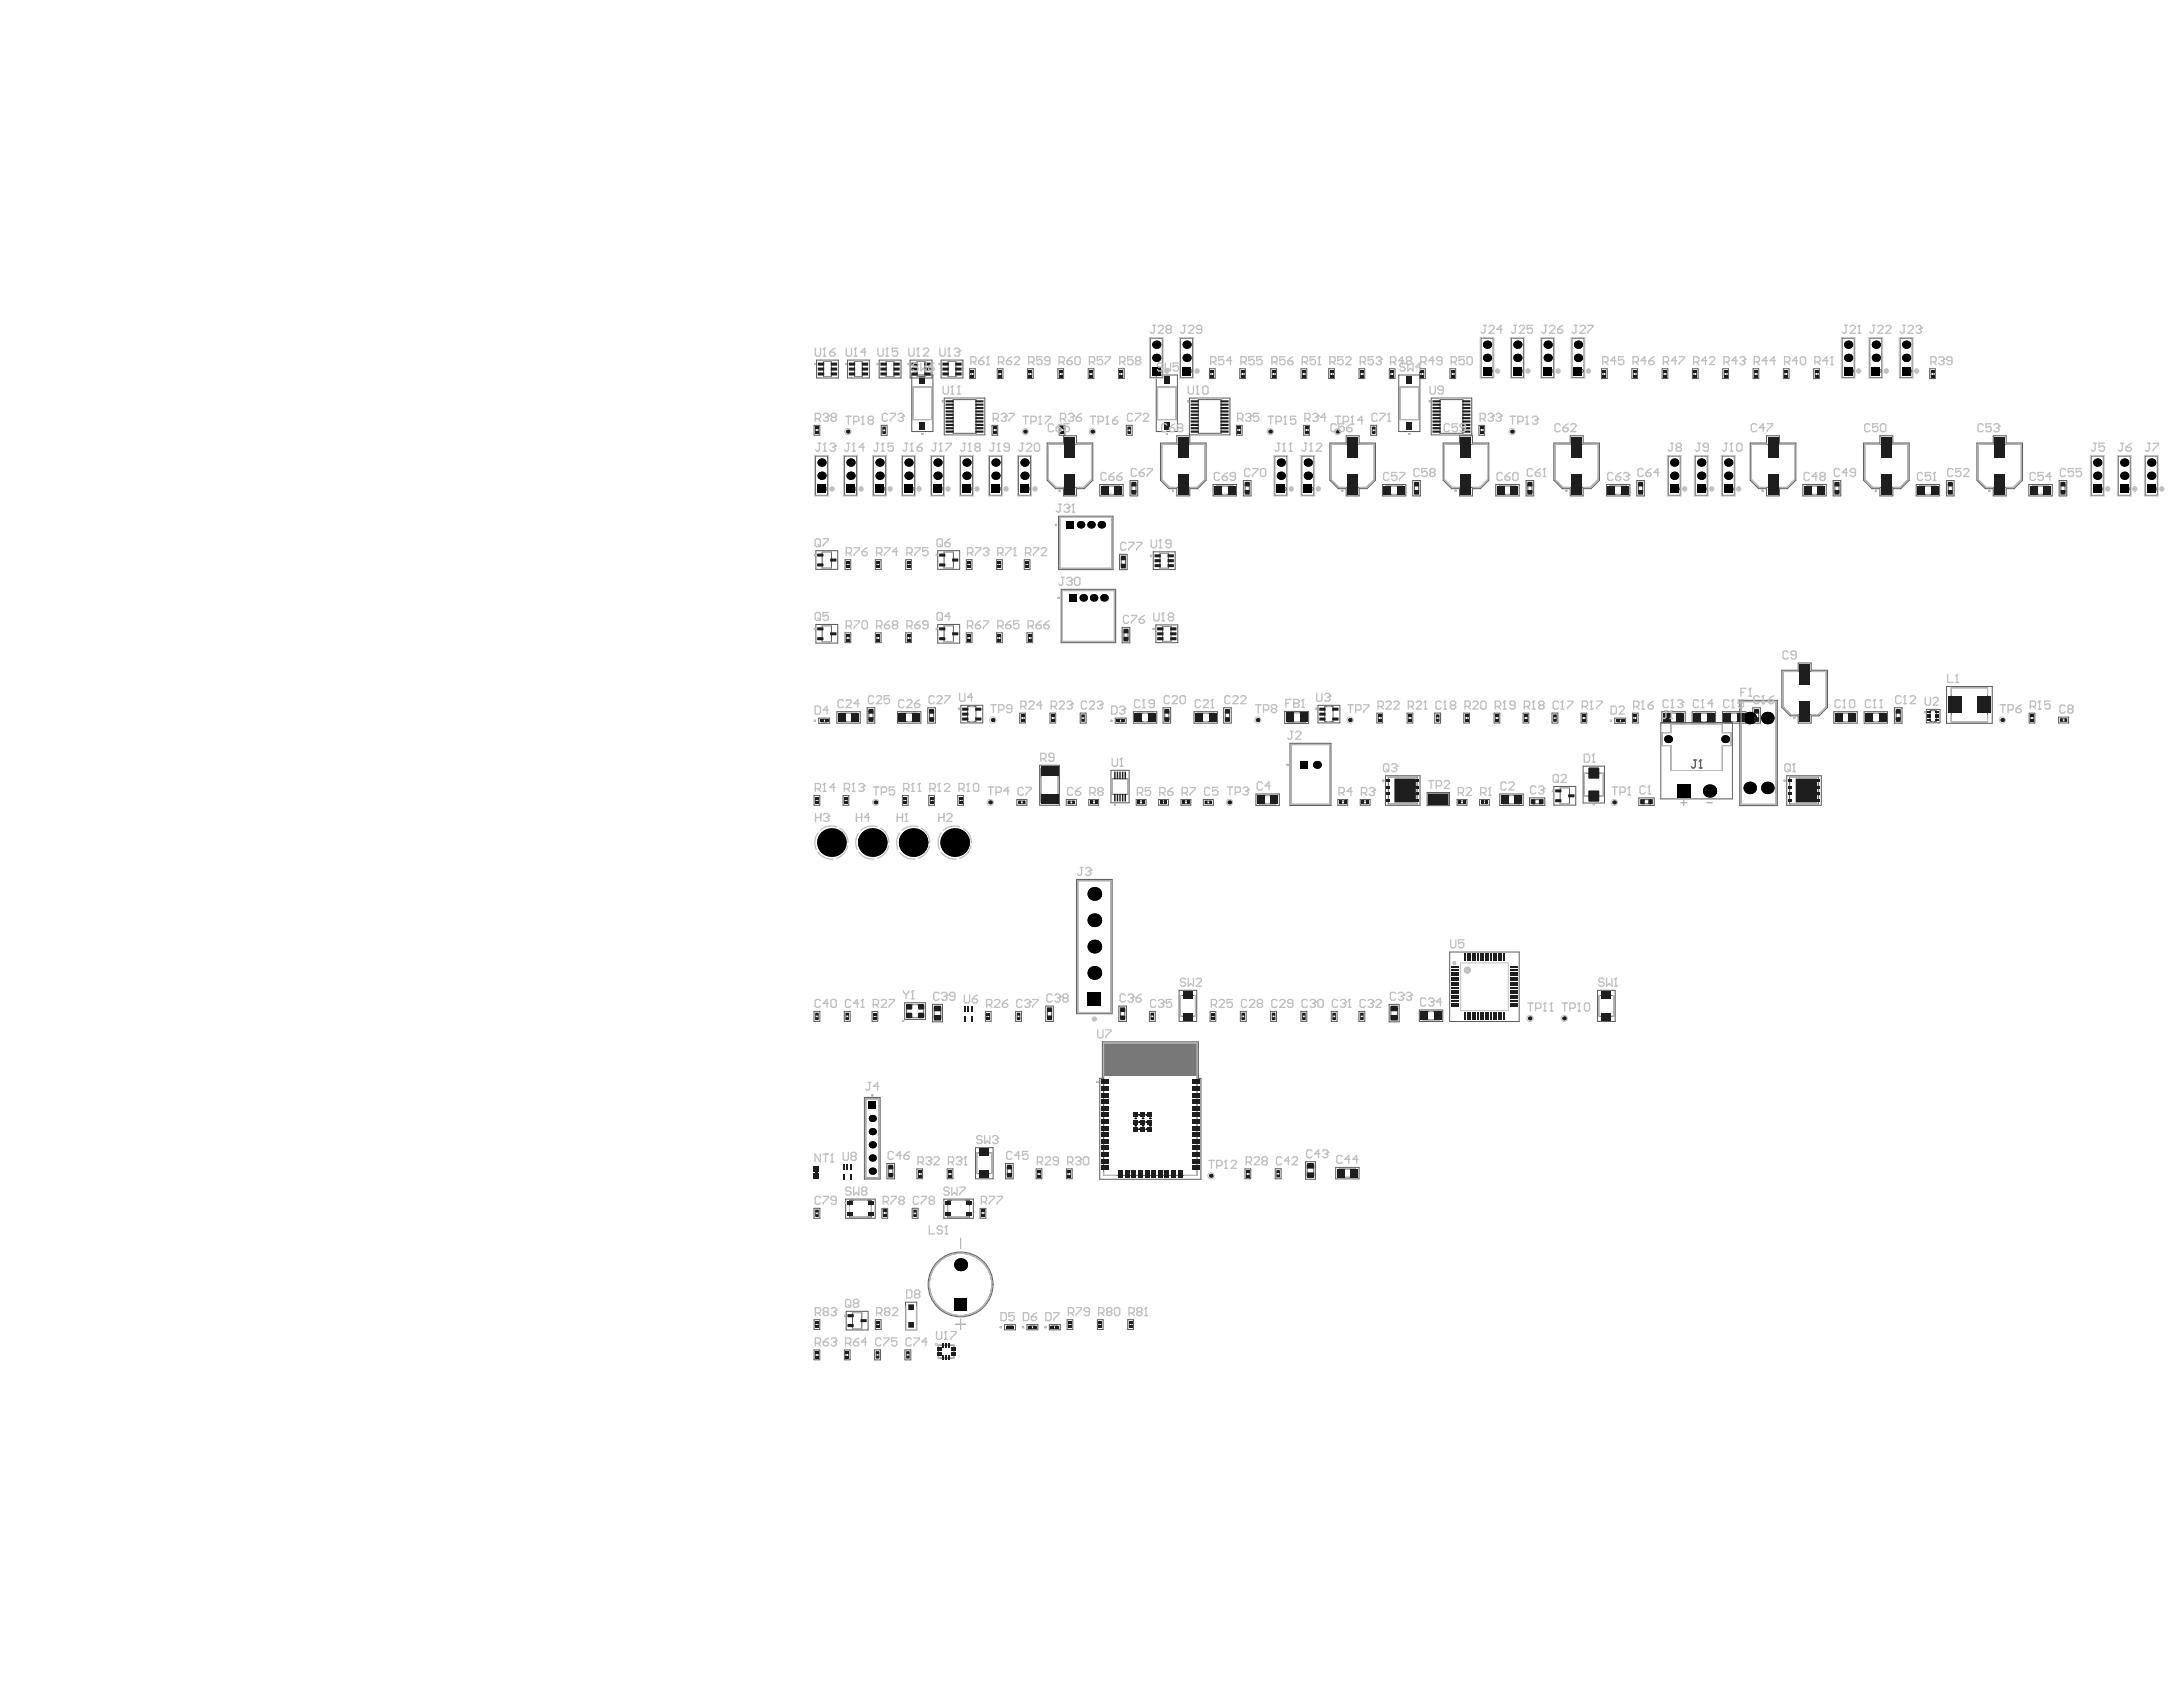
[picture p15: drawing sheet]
<svg xmlns="http://www.w3.org/2000/svg" width="279mm" height="216mm" viewBox="0 0 279 216" stroke-linecap="round" stroke-linejoin="round" font-family="sans-serif">
<g fill="none" stroke="#5a5a5a" stroke-width=".13">
<path d="M104.2 54.4h.7v1.3h-.7zM104.4 58.4h1.5v5h-1.5zM104.4 54.7h.3v.7h-.3zM104.5 46.1h2.8v2.3h-2.8zM105.4 46.3h1v1.9h-1zM108.1 58.4h1.5v5h-1.5zM108.5 46.1h2.8v2.3h-2.8zM109.4 46.3h1v1.9h-1zM111.8 58.4h1.5v5h-1.5zM112.5 46.1h2.8v2.3h-2.8zM112.8 54.4h.7v1.3h-.7zM113 54.7h.3v.7h-.3z"/>
<path d="M113.4 46.3h1v1.9h-1zM115.5 58.4h1.6v5h-1.6zM116.5 46.1h2.8v2.3h-2.8zM116.7 48h2.7v7.2h-2.7zM116.9 49.5h2.3v4.2h-2.3zM117.4 46.3h1v1.9h-1zM119.2 58.4h1.6v5h-1.6zM120.4 46.1h2.8v2.3h-2.8zM120.9 50.9h5.1v4.8h-5.1zM121.3 46.3h1v1.9h-1zM122 51.1h2.9v4.4h-2.9zM122.9 58.4h1.6v5h-1.6z"/>
<path d="M124.1 47.2h.7v1.3h-.7zM124.3 47.5h.3v.7h-.3zM126.6 58.4h1.6v5h-1.6zM127 54.4h.7v1.3h-.7zM127.2 54.7h.3v.7h-.3zM127.6 47.2h.8v1.3h-.8zM127.8 47.5h.4v.7h-.4zM130.3 58.4h1.6v5h-1.6zM131.5 47.2h.7v1.3h-.7zM131.7 47.5h.3v.7h-.3zM134 56.7h2.1v-.9h1.7v.9h2.1v4.8l-1.1 1h-1v1h-1.7v-1h-1l-1.1-1zM134.2 56.9h5.5v4.5l-1 1h-3.5l-1-1z"/>
<path d="M135.4 47.2h.7v1.3h-.7zM135.6 54.4h.7v1.3h-.7zM135.6 47.5h.3v.7h-.3zM135.8 54.7h.3v.7h-.3zM139.3 47.2h.7v1.3h-.7zM139.5 47.5h.3v.7h-.3zM143.2 47.2h.7v1.3h-.7zM143.4 47.5h.3v.7h-.3zM144.2 54.4h.7v1.3h-.7zM144.4 54.7h.3v.7h-.3zM147.2 43.3h1.6v5h-1.6zM148 48h2.7v7.2h-2.7z"/>
<path d="M148.2 49.5h2.3v4.2h-2.3zM148.5 56.7h2.1v-.9h1.7v.9h2.1v4.8l-1.1 1h-1v1h-1.7v-1h-1l-1.1-1zM148.5 47.3l.2 .2-.2 .2-.1-.2 .1-.2M148.7 56.9h5.5v4.5l-1 1h-3.5l-1-1zM151.1 43.3h1.5v5h-1.5zM152.2 50.9h5.2v4.8h-5.2zM152.3 47.4h.2v.2h-.2zM153.4 51.1h2.9v4.4h-2.9zM154.8 47.2h.7v1.3h-.7zM155 47.5h.3v.7h-.3zM158.3 54.4h.7v1.3h-.7zM158.5 54.7h.3v.7h-.3z"/>
<path d="M158.7 47.2h.7v1.3h-.7zM158.9 47.5h.3v.7h-.3zM162.6 47.2h.8v1.3h-.8zM162.8 47.5h.4v.7h-.4zM163.2 58.4h1.5v5h-1.5zM166.5 47.2h.7v1.3h-.7zM166.6 58.4h1.6v5h-1.6zM166.7 47.5h.3v.7h-.3zM166.9 54.4h.7v1.3h-.7zM167.1 54.7h.3v.7h-.3zM170.1 47.2h.7v1.3h-.7zM170.2 56.7h2.1v-.9h1.7v.9h2v4.8l-1 1h-1v1h-1.7v-1h-1l-1.1-1z"/>
<path d="M170.3 47.5h.3v.7h-.3zM170.4 56.9h5.5v4.5l-1 1h-3.5l-1-1zM173.9 47.2h.8v1.3h-.8zM174.1 47.5h.4v.7h-.4zM175.4 54.4h.8v1.3h-.8zM175.7 54.7h.3v.7h-.3zM177.8 47.2h.7v1.3h-.7zM178 47.5h.3v.7h-.3zM179 48h2.7v7.2h-2.7zM179.2 49.5h2.4v4.2h-2.4zM181.7 47.2h.7v1.3h-.7zM181.9 47.5h.3v.7h-.3z"/>
<path d="M183.2 50.9h5.2v4.8h-5.2zM184.3 51.1h2.9v4.4h-2.9zM184.7 56.7h2.1v-.9h1.7v.9h2.1v4.8l-1.1 1h-1v1h-1.7v-1h-1l-1.1-1zM184.9 56.9h5.5v4.5l-1 1h-3.5l-1-1zM185.6 47.2h.7v1.3h-.7zM185.8 47.5h.3v.7h-.3zM189.3 54.4h.7v1.3h-.7zM189.5 54.7h.3v.7h-.3zM189.6 43.3h1.5v5h-1.5zM190.7 47.4h.3v.2h-.3zM193.4 43.3h1.6v5h-1.6zM194.6 47.4h.3v.2h-.3z"/>
<path d="M197.3 43.3h1.6v5h-1.6zM198.6 47.3l.2 .2-.2 .2-.2-.2 .2-.2M198.9 56.7h2.1v-.9h1.6v.9h2.1v4.8l-1.1 1h-1v1h-1.6v-1h-1l-1.1-1zM199 56.9h5.6v4.5l-1 1h-3.6l-1-1zM201.2 43.3h1.5v5h-1.5zM202.5 47.3l.2 .2-.2 .2-.2-.2 .2-.2M205 47.2h.7v1.3h-.7zM205.2 47.5h.3v.7h-.3zM208.9 47.2h.7v1.3h-.7zM209.1 47.5h.3v.7h-.3zM212.7 47.2h.8v1.3h-.8zM212.9 47.5h.4v.7h-.4z"/>
<path d="M213.5 58.4h1.6v5h-1.6zM216.6 47.2h.7v1.3h-.7zM216.8 47.5h.3v.7h-.3zM217 58.4h1.5v5h-1.5zM220.4 58.4h1.6v5h-1.6zM220.5 47.2h.7v1.3h-.7zM220.7 47.5h.3v.7h-.3zM224 56.7h2.1v-.9h1.7v.9h2.1v4.8l-1.1 1h-1v1h-1.7v-1h-1l-1.1-1zM224.2 56.9h5.5v4.5l-1 1h-3.5l-1-1zM224.4 47.2h.7v1.3h-.7zM224.6 47.5h.3v.7h-.3zM228.3 47.2h.7v1.3h-.7z"/>
<path d="M228.5 47.5h.3v.7h-.3zM232.1 47.2h.8v1.3h-.8zM232.3 47.5h.4v.7h-.4zM235.8 43.3h1.5v5h-1.5zM237.1 47.7l-.2-.2 .2-.2 .2 .2-.2 .2M238.5 56.7h2.1v-.9h1.7v.9h2.1v4.8l-1.1 1h-1v1h-1.7v-1h-1l-1.1-1zM238.7 56.9h5.5v4.5l-1 1h-3.5l-1-1zM239.3 43.3h1.6v5h-1.6zM240.5 47.4h.2v.2h-.2zM243.2 43.3h1.5v5h-1.5zM244.4 47.4h.2v.2h-.2zM247 47.2h.7v1.3h-.7z"/>
<path d="M247.2 47.5h.3v.7h-.3zM253 56.7h2.1v-.9h1.7v.9h2.1v4.8l-1.1 1h-1v1h-1.7v-1h-1l-1.1-1zM253.2 56.9h5.5v4.5l-1 1h-3.5l-1-1zM267.6 58.4h1.6v5h-1.6zM271.1 58.4h1.6v5h-1.6zM274.6 58.4h1.5v5h-1.5zM104.4 70.5h2.8v2.4h-2.8zM104.4 79.9h2.8v2.4h-2.8zM105.2 70.6h1.2v2.1h-1.2zM105.6 62.5h.2v.2h-.2zM108.2 71.6h.7v1.3h-.7zM108.4 71.9h.3v.7h-.3z"/>
<path d="M109.4 62.4l.2 .2-.2 .1-.2-.1 .2-.2M112 71.6h.8v1.3h-.8zM112.2 71.9h.4v.7h-.4zM113.1 62.4l.2 .2-.2 .1-.2-.1 .2-.2M115.9 71.6h.7v1.3h-.7zM116.1 71.9h.3v.7h-.3zM116.8 62.4l.2 .2-.2 .1-.2-.1 .2-.2M120 70.5h2.8v2.4h-2.8zM120 79.9h2.8v2.4h-2.8zM120.5 62.4l.2 .2-.2 .1-.1-.1 .1-.2M120.8 70.6h1.2v2.1h-1.2zM123.7 71.6h.7v1.3h-.7z"/>
<path d="M123.9 71.9h.3v.7h-.3zM124.2 62.4l.2 .2-.2 .1-.1-.1 .1-.2M127.6 71.6h.7v1.3h-.7zM127.8 71.9h.3v.7h-.3zM128 62.4l.1 .2-.1 .1-.2-.1 .1-.2M131.1 71.6h.7v1.3h-.7zM131.3 71.9h.3v.7h-.3zM131.7 62.4l.1 .2-.1 .1-.2-.1 .1-.2M135.5 66.1h7v6.8h-7zM135.6 66.2h6.7v6.5h-6.7zM135.8 75.4h7v6.9h-7zM136 75.6h6.6v6.5h-6.6z"/>
<path d="M140.8 62h3v1.5h-3zM141.2 62.2h2.1v1.1h-2.1zM143.3 70.9h1v2h-1zM143.5 71.4h.5v1.1h-.5zM144.6 61.5h1v2h-1zM144.9 62h.5v1h-.5zM147.6 70.6h2.8v2.3h-2.8zM147.9 80h2.8v2.2h-2.8zM148.5 70.8h1v1.9h-1zM155.3 62h3v1.5h-3zM155.7 62.2h2.1v1.1h-2.1zM159.1 61.5h1v2h-1z"/>
<path d="M159.4 62h.5v1h-.5zM164.3 62.5h.3v.2h-.3zM167.8 62.5h.2v.2h-.2zM176.9 62h3v1.5h-3zM177.4 62.2h2.1v1.1h-2.1zM180.8 61.5h1v2h-1zM181 62h.6v1h-.6zM191.4 62h3v1.5h-3zM191.9 62.2h2.1v1.1h-2.1zM195.3 61.5h1v2h-1zM195.5 62h.6v1h-.6zM205.6 62h3v1.5h-3z"/>
<path d="M206 62.2h2.2v1.1h-2.2zM209.5 61.5h1v2h-1zM209.7 62h.5v1h-.5zM214.8 62.4l.2 .2-.2 .1-.2-.1 .2-.2M218.3 62.4l.1 .2-.1 .1-.2-.1 .2-.2M221.7 62.4l.2 .2-.2 .1-.1-.1 .1-.2M230.7 62h3v1.5h-3zM231.2 62.2h2.1v1.1h-2.1zM234.6 61.5h1v2h-1zM234.8 62h.6v1h-.6zM245.3 62h2.9v1.5h-2.9zM245.7 62.2h2.1v1.1h-2.1z"/>
<path d="M249.1 61.5h1v2h-1zM249.4 62h.5v1h-.5zM259.7 62h3v1.5h-3zM260.1 62.2h2.1v1.1h-2.1zM263.5 61.5h1v2h-1zM263.8 62h.5v1h-.5zM269 62.4l.1 .2-.1 .1-.2-.1 .1-.2M272.4 62.4l.2 .2-.2 .1-.2-.1 .2-.2M275.9 62.4l.1 .2-.1 .1-.2-.1 .2-.2M104.8 91.9h1.4v.7h-1.4zM105.2 92.1h.6v.3h-.6zM105.2 80.1h1.2v2h-1.2z"/>
<path d="M107.1 91.1h3v1.4h-3zM107.5 91.3h2.2v1h-2.2zM108.2 81h.7v1.2h-.7zM108.4 81.3h.3v.6h-.3zM111 90.6h1v1.9h-1zM111.2 91h.5v1.1h-.5zM112 81h.8v1.2h-.8zM112.2 81.3h.4v.6h-.4zM114.9 91.1h3v1.4h-3zM115.3 91.3h2.1v1h-2.1zM115.9 81h.7v1.2h-.7zM116.1 81.3h.3v.6h-.3z"/>
<path d="M118.7 90.6h1v1.9h-1zM119 91h.5v1.1h-.5zM120.8 80.1h1.2v2h-1.2zM123 90.3h2.8v2.2h-2.8zM123.7 81h.7v1.2h-.7zM123.8 90.4h1.1v2h-1.1zM123.9 81.3h.3v.6h-.3zM127.6 81h.7v1.2h-.7zM127.8 81.3h.3v.6h-.3zM130.5 91.3h.7v1.2h-.7zM130.7 91.6h.3v.6h-.3zM131.4 81h.8v1.2h-.8z"/>
<path d="M131.6 81.3h.4v.6h-.4zM133.1 97.9h2.5v5.2h-2.5zM133.2 98.3h2.2v4.4h-2.2zM134.4 91.3h.7v1.2h-.7zM134.6 91.6h.3v.6h-.3zM138.3 91.3h.7v1.2h-.7zM138.5 91.6h.3v.6h-.3zM142.2 98.6h2.3v4.1h-2.3zM142.4 99.7h1.9v2h-1.9zM142.7 91.9h1.4v.7h-1.4zM143.1 92.1h.7v.3h-.7zM143.6 80.3h1v2h-1z"/>
<path d="M143.8 80.7h.6v1.1h-.6zM145.1 91.1h3v1.4h-3zM145.5 91.3h2.1v1h-2.1zM148.8 80.1h1.1v2h-1.1zM148.9 90.6h.9v1.9h-.9zM149.1 91h.5v1.1h-.5zM152.8 91.1h3v1.4h-3zM153.3 91.3h2.1v1h-2.1zM156.6 90.6h1v1.9h-1zM156.8 91h.6v1.1h-.6zM164.4 91h3.1v1.6h-3.1zM164.8 91.2h2.3v1.2h-2.3z"/>
<path d="M165.1 95.1h5.2v8h-5.2zM165.3 95.3h4.9v7.6h-4.9zM168.7 90.3h2.8v2.2h-2.8zM169.6 90.4h1v2h-1zM176.2 91.3h.7v1.2h-.7zM176.4 91.6h.3v.6h-.3zM177.3 99.3h4.4v3.8h-4.4zM177.7 99.4h3.7v3.5h-3.7zM180.1 91.3h.7v1.2h-.7zM180.3 91.6h.3v.6h-.3zM183.6 91.3h.8v1.2h-.8zM183.8 91.6h.4v.6h-.4z"/>
<path d="M187.3 91.3h.8v1.2h-.8zM187.5 91.6h.4v.6h-.4zM191.2 91.3h.8v1.2h-.8zM191.4 91.6h.4v.6h-.4zM194.9 91.3h.8v1.2h-.8zM195.1 91.6h.4v.6h-.4zM198.6 91.3h.8v1.2h-.8zM198.8 91.6h.4v.6h-.4zM202.4 91.3h.7v1.2h-.7zM202.6 91.6h.3v.6h-.3zM202.6 98.1h2.8v4.7h-2.8zM202.8 98.9h2.4v3h-2.4z"/>
<path d="M206.7 91.9h1.4v.7h-1.4zM207 92.1h.7v.3h-.7zM208.9 91.3h.8v1.2h-.8zM209.1 91.6h.4v.6h-.4zM212.6 92.5h9.1v9.7h-9.1zM212.7 91.1h3v1.4h-3zM212.7 93.8h1.2v-1.2h6.5v1.2h1.2v1.6h-1.2v3.2h-6.5v-3.2h-1.2zM213.1 91.3h2.2v1h-2.2zM216.6 91.1h3v1.4h-3zM217 91.3h2.1v1h-2.1zM220.5 91.1h3v1.4h-3zM220.9 91.3h2.1v1h-2.1z"/>
<path d="M222.7 89.6h4.8v13.5h-4.8zM222.8 89.8h4.5v13.1h-4.5zM224.3 90.6h1v1.9h-1zM224.6 91h.5v1.1h-.5zM228.1 85.8h2v-1h1.7v1h2.1v4.7l-1.1 1.1h-1v.9h-1.7v-.9h-1l-1-1.1zM228.2 85.9h5.5v4.6l-1 1h-3.5l-1-1zM228.7 99.3h4.4v3.8h-4.4zM229.1 99.4h3.6v3.5h-3.6zM234.7 91.1h3v1.4h-3zM235.1 91.3h2.2v1h-2.2zM238.6 91.1h3v1.4h-3zM239 91.3h2.1v1h-2.1z"/>
<path d="M242.5 90.6h.9v1.9h-.9zM242.7 91h.5v1.1h-.5zM246.5 90.8h1.8v1.7h-1.8zM247 90.9h.8v1.4h-.8zM249.1 87.9h5.9v4.7h-5.9zM249.7 88h4.7v4.4h-4.7zM259.7 91.3h.7v1.2h-.7zM259.9 91.6h.3v.6h-.3zM263.5 91.8h1.3v.7h-1.3zM263.8 92h.7v.3h-.7zM104.2 101.8h.7v1.3h-.7zM104.4 102.1h.3v.7h-.3z"/>
<path d="M107.9 101.8h.7v1.3h-.7zM108.1 102.1h.3v.7h-.3zM115.5 101.8h.7v1.3h-.7zM115.7 102.1h.3v.7h-.3zM118.9 101.8h.7v1.3h-.7zM119.1 102.1h.3v.7h-.3zM122.6 101.8h.7v1.3h-.7zM122.8 102.1h.3v.7h-.3zM130.1 102.3h1.3v.8h-1.3zM130.5 102.5h.6v.4h-.6zM136.5 102.3h1.3v.8h-1.3zM136.8 102.5h.6v.4h-.6z"/>
<path d="M137.8 112.6h4.5v17.1h-4.5zM138 112.7h4.2v16.9h-4.2zM139.3 102.3h1.3v.8h-1.3zM139.6 102.5h.7v.4h-.7zM145.4 102.3h1.3v.8h-1.3zM145.7 102.5h.7v.4h-.7zM148.3 102.3h1.3v.8h-1.3zM148.6 102.5h.7v.4h-.7zM151.2 102.3h1.2v.8h-1.2zM151.5 102.5h.6v.4h-.6zM154 102.3h1.3v.8h-1.3zM154.3 102.5h.7v.4h-.7z"/>
<path d="M160.7 101.6h3v1.5h-3zM161.2 101.8h2.1v1.1h-2.1zM171.2 102.3h1.3v.8h-1.3zM171.5 102.5h.7v.4h-.7zM174.1 102.3h1.3v.8h-1.3zM174.4 102.5h.7v.4h-.7zM182.7 101.4h2.8v1.7h-2.8zM182.8 101.6h2.6v1.3h-2.6zM186.5 102.3h1.3v.8h-1.3zM186.8 102.5h.7v.4h-.7zM189.4 102.3h1.2v.8h-1.2zM189.7 102.5h.6v.4h-.6z"/>
<path d="M192 101.6h2.9v1.5h-2.9zM192.4 101.8h2.1v1.1h-2.1zM195.8 102.1h1.9v1h-1.9zM196.2 102.3h1.1v.6h-1.1zM198.9 100.6h2.8v2.4h-2.8zM199.7 100.8h1.2v2.1h-1.2zM209.8 102.1h1.9v1h-1.9zM210.2 102.3h1.1v.6h-1.1zM215.2 102.7h.6M215.5 102.4v.7M218.5 102.7h.6M104.2 129.4h.7v1.3h-.7z"/>
<path d="M104.4 129.7h.3v.7h-.3zM108.1 129.4h.7v1.3h-.7zM108.3 129.7h.3v.7h-.3zM111.6 129.4h.7v1.3h-.7zM111.8 129.7h.3v.7h-.3zM115.8 128.3h2.7v2.2h-2.7zM116 128.6h2.2v1.6h-2.2zM119.4 128.5h1.2v2.3h-1.2zM119.6 129h.8v1.3h-.8zM126.1 129.4h.8v1.3h-.8zM126.3 129.7h.4v.7h-.4zM130 129.4h.7v1.3h-.7z"/>
<path d="M130.2 129.7h.3v.7h-.3zM133.8 128.8h1v1.9h-1zM134.1 129.2h.5v1.1h-.5zM141.1 133.3h12.3v4.7h.3v12.9h-12.9v-12.9h.3zM141.3 133.5h11.9v16.9h-11.9zM141.3 137.6h11.9M143.2 128.8h1v1.9h-1zM143.4 129.2h.6v1.1h-.6zM147.1 129.4h.8v1.3h-.8zM147.3 129.7h.4v.7h-.4zM150.9 126.7h2.3v4h-2.3zM151.1 127.4h1.9v2.7h-1.9z"/>
<path d="M154.9 129.4h.7v1.3h-.7zM155.1 129.7h.3v.7h-.3zM158.7 129.4h.8v1.3h-.8zM159 129.7h.3v.7h-.3zM162.6 129.4h.8v1.3h-.8zM162.8 129.7h.4v.7h-.4zM166.5 129.4h.8v1.3h-.8zM166.7 129.7h.3v.7h-.3zM170.4 129.4h.7v1.3h-.7zM170.6 129.7h.3v.7h-.3zM173.9 129.4h.8v1.3h-.8zM174.1 129.7h.4v.7h-.4z"/>
<path d="M177.8 128.5h1.3v2.3h-1.3zM178 129h.9v1.3h-.9zM181.7 129.3h3v1.4h-3zM182.1 129.5h2.1v1h-2.1zM185.5 121.8h8.9v8.9h-8.9zM204.5 126.7h2.2v4h-2.2zM204.6 127.4h2v2.7h-2zM104.2 154.6h.7v1.3h-.7zM104.4 154.9h.3v.7h-.3zM108.2 153.5h3.8v2.4h-3.8zM108.7 153.6h2.8v2.1h-2.8zM110.6 140.4h2.1v10.5h-2.1z"/>
<path d="M110.8 140.6h1.7v10.1h-1.7zM112.9 154.6h.7v1.3h-.7zM113.1 154.9h.3v.7h-.3zM113.5 148.9h1v2h-1zM113.7 149.4h.6v1h-.6zM116.7 154.6h.8v1.3h-.8zM117 154.9h.3v.7h-.3zM117.4 149.6h.7v1.3h-.7zM117.5 149.9h.4v.7h-.4zM120.8 153.5h3.8v2.4h-3.8zM121.2 149.6h.8v1.3h-.8zM121.3 153.6h2.8v2.1h-2.8z"/>
<path d="M121.4 149.9h.4v.7h-.4zM122.9 158.5v1.3M124.9 146.9h2.2v4h-2.2zM125 147.5h1.9v2.7h-1.9zM125.4 154.6h.8v1.3h-.8zM125.6 154.9h.4v.7h-.4zM128.7 148.9h1v2h-1zM128.9 149.4h.6v1h-.6zM132.6 149.6h.7v1.3h-.7zM132.8 149.9h.3v.7h-.3zM136.5 149.6h.7v1.3h-.7zM136.7 149.9h.3v.7h-.3z"/>
<path d="M159.3 149.6h.8v1.3h-.8zM159.5 149.9h.4v.7h-.4zM163.2 149.6h.8v1.3h-.8zM163.4 149.9h.4v.7h-.4zM167.1 148.7h1.3v2.2h-1.3zM167.3 149.1h.8v1.4h-.8zM171 149.4h2.9v1.5h-2.9zM171.4 149.6h2.1v1.1h-2.1zM104.2 168.9h.7v1.3h-.7zM104.2 172.8h.7v1.2h-.7zM104.4 169.2h.3v.7h-.3zM104.4 173.1h.3v.6h-.3z"/>
<path d="M108.1 172.8h.7v1.2h-.7zM108.3 173.1h.3v.6h-.3zM108.3 167.8h2.8v2.4h-2.8zM109.1 168h1.2v2h-1.2zM111.9 172.8h.8v1.2h-.8zM112 168.9h.8v1.3h-.8zM112.2 173.1h.3v.6h-.3zM112.2 169.2h.4v.7h-.4zM115.8 172.8h.8v1.2h-.8zM115.9 166.6h1.4v3.6h-1.4zM116 173.1h.4v.6h-.4zM120.1 172.1h2v1.7h-2z"/>
<path d="M122.3 169.5h1.3M122.9 168.8v1.3M128.6 169.5h1.4v.7h-1.4zM128.9 169.7h.7v.3h-.7zM131.4 169.5h1.4v.7h-1.4zM131.8 169.7h.7v.3h-.7zM134.3 169.5h1.4v.7h-1.4zM134.7 169.7h.6v.3h-.6zM136.6 168.9h.7v1.3h-.7zM136.8 169.2h.3v.7h-.3zM140.5 168.9h.7v1.3h-.7zM140.7 169.2h.3v.7h-.3z"/>
<path d="M144.3 168.9h.8v1.3h-.8zM144.5 169.2h.4v.7h-.4z"/>
<circle cx="104.3" cy="46.6" r=".07"/>
<circle cx="108.3" cy="46.6" r=".07"/>
<circle cx="112.3" cy="46.6" r=".07"/>
<circle cx="116.3" cy="46.6" r=".07"/>
<circle cx="118.1" cy="55.5" r=".07"/>
<circle cx="120.3" cy="46.6" r=".07"/>
<circle cx="120.7" cy="51.4" r=".07"/>
<circle cx="149.3" cy="55.5" r=".07"/>
<circle cx="152" cy="51.4" r=".07"/>
<circle cx="180.4" cy="55.5" r=".07"/>
<circle cx="183" cy="51.4" r=".07"/>
<circle cx="104.3" cy="71" r=".07"/>
<circle cx="119.9" cy="71" r=".07"/>
<circle cx="135.1" cy="67.2" r=".07"/>
<circle cx="135.5" cy="76.5" r=".07"/>
<circle cx="135.6" cy="62.8" r=".07"/>
<circle cx="147.3" cy="71.1" r=".07"/>
<circle cx="150.1" cy="62.8" r=".07"/>
<circle cx="171.8" cy="62.8" r=".07"/>
<circle cx="186.3" cy="62.8" r=".07"/>
<circle cx="200.5" cy="62.8" r=".07"/>
<circle cx="225.6" cy="62.8" r=".07"/>
<circle cx="240.1" cy="62.8" r=".07"/>
<circle cx="254.6" cy="62.8" r=".07"/>
<circle cx="104.3" cy="80.5" r=".07"/>
<circle cx="104.3" cy="92.2" r=".07"/>
<circle cx="119.9" cy="80.5" r=".07"/>
<circle cx="122.8" cy="90.7" r=".07"/>
<circle cx="142.2" cy="92.2" r=".07"/>
<circle cx="147.6" cy="80.5" r=".07"/>
<circle cx="164.8" cy="97.9" r=".07"/>
<circle cx="168.5" cy="90.7" r=".07"/>
<circle cx="177" cy="99.9" r=".07"/>
<circle cx="206.2" cy="92.2" r=".07"/>
<circle cx="228.4" cy="99.9" r=".07"/>
<circle cx="229.6" cy="91.9" r=".07"/>
<circle cx="246.4" cy="91.1" r=".07"/>
<circle cx="142.7" cy="103" r=".07"/>
<circle cx="198.7" cy="101.2" r=".07"/>
<circle cx="204" cy="102.9" r=".07"/>
<circle cx="115.6" cy="130.7" r=".07"/>
<circle cx="140.5" cy="138.5" r=".07"/>
<circle cx="111.6" cy="140.2" r=".07"/>
<circle cx="108.2" cy="168.4" r=".07"/>
<circle cx="122.9" cy="164.4" r="4"/>
<circle cx="122.9" cy="164.4" r="4.1"/>
<circle cx="128.1" cy="169.9" r=".07"/>
<circle cx="130.9" cy="169.9" r=".07"/>
<circle cx="133.8" cy="169.9" r=".07"/>
</g>
<path d="M143.2 136v-.8l.4-.4 .4 .4v.8M143.2 135.4h.8M145.2 134.8v1.2l-.8-1.2v1.2M145.6 134.8h.8M146 134.8v1.2M146.8 135.4h.4M147.6 134.8h-.8v1.2h.8M148.8 134.8v1.2l-.8-1.2v1.2M149.9 134.8v1.2l-.8-1.2v1.2M150.3 135.4h.8M150.3 136v-.8l.4-.4 .4 .4v.8" fill="none" stroke="#5a5a5a" stroke-width=".25"/>
<path d="M216.8 97.3h.3M217 97.3v.8l-.2 .2h-.2l-.1-.2M217.5 98.3h.3M217.7 97.3h.1M217.7 97.3v1M217.7 97.3l-.2 .1" fill="none" stroke="#5a5a5a" stroke-width=".17"/>
<path d="M141.3 133.5h11.9v4.1h-11.9z" fill="#787878"/>
<g fill="#000">
<circle cx="105.1" cy="59.2" r=".52"/>
<circle cx="108.9" cy="59.2" r=".52"/>
<circle cx="112.6" cy="59.2" r=".52"/>
<circle cx="116.3" cy="59.2" r=".52"/>
<circle cx="120" cy="59.2" r=".52"/>
<circle cx="123.7" cy="59.2" r=".52"/>
<circle cx="127.4" cy="59.2" r=".52"/>
<circle cx="131.1" cy="59.2" r=".52"/>
<circle cx="148" cy="44.1" r=".52"/>
<circle cx="148" cy="45.8" r=".52"/>
<circle cx="151.9" cy="44.1" r=".52"/>
<circle cx="151.9" cy="45.8" r=".52"/>
<circle cx="163.9" cy="59.2" r=".52"/>
<circle cx="167.4" cy="59.2" r=".52"/>
<circle cx="190.3" cy="44.1" r=".52"/>
<circle cx="190.3" cy="45.8" r=".52"/>
<circle cx="194.2" cy="45.8" r=".52"/>
<circle cx="194.2" cy="44.1" r=".52"/>
<circle cx="198.1" cy="45.8" r=".52"/>
<circle cx="198.1" cy="44.1" r=".52"/>
<circle cx="202" cy="45.8" r=".52"/>
<circle cx="202" cy="44.1" r=".52"/>
<circle cx="214.3" cy="59.2" r=".52"/>
<circle cx="217.7" cy="59.2" r=".52"/>
<circle cx="221.2" cy="59.2" r=".52"/>
<circle cx="236.5" cy="45.8" r=".52"/>
<circle cx="236.5" cy="44.1" r=".52"/>
<circle cx="240.1" cy="45.8" r=".52"/>
<circle cx="240.1" cy="44.1" r=".52"/>
<circle cx="244" cy="45.8" r=".52"/>
<circle cx="244" cy="44.1" r=".52"/>
<circle cx="268.4" cy="59.2" r=".52"/>
<circle cx="271.9" cy="59.2" r=".52"/>
<circle cx="275.3" cy="59.2" r=".52"/>
<circle cx="105.1" cy="60.9" r=".52"/>
<circle cx="108.9" cy="60.9" r=".52"/>
<circle cx="112.6" cy="60.9" r=".52"/>
<circle cx="116.3" cy="60.9" r=".52"/>
<circle cx="120" cy="60.9" r=".52"/>
<circle cx="123.7" cy="60.9" r=".52"/>
<circle cx="127.4" cy="60.9" r=".52"/>
<circle cx="131.1" cy="60.9" r=".52"/>
<circle cx="138.3" cy="67.2" r=".48"/>
<circle cx="138.6" cy="76.5" r=".48"/>
<circle cx="139.6" cy="67.2" r=".48"/>
<circle cx="140" cy="76.5" r=".48"/>
<circle cx="141" cy="67.2" r=".48"/>
<circle cx="141.3" cy="76.5" r=".48"/>
<circle cx="163.9" cy="60.9" r=".52"/>
<circle cx="167.4" cy="60.9" r=".52"/>
<circle cx="214.3" cy="60.9" r=".52"/>
<circle cx="217.7" cy="60.9" r=".52"/>
<circle cx="221.2" cy="60.9" r=".52"/>
<circle cx="268.4" cy="60.9" r=".52"/>
<circle cx="271.9" cy="60.9" r=".52"/>
<circle cx="275.3" cy="60.9" r=".52"/>
<circle cx="168.6" cy="97.9" r=".5"/>
<circle cx="213.5" cy="94.6" r=".5"/>
<circle cx="220.8" cy="94.6" r=".5"/>
<circle cx="223.9" cy="91.9" r=".8"/>
<circle cx="226.2" cy="91.9" r=".8"/>
<circle cx="105" cy="107.8" r=".17"/>
<circle cx="105.4" cy="106.8" r=".17"/>
<circle cx="105.4" cy="108.8" r=".17"/>
<circle cx="106.4" cy="109.3" r=".17"/>
<circle cx="106.4" cy="107.8" r="1.82"/>
<circle cx="106.4" cy="106.4" r=".17"/>
<circle cx="107.4" cy="108.8" r=".17"/>
<circle cx="107.4" cy="106.8" r=".17"/>
<circle cx="107.8" cy="107.8" r=".17"/>
<circle cx="110.2" cy="107.8" r=".17"/>
<circle cx="110.6" cy="106.8" r=".17"/>
<circle cx="110.6" cy="108.8" r=".17"/>
<circle cx="111.6" cy="106.4" r=".17"/>
<circle cx="111.6" cy="107.8" r="1.82"/>
<circle cx="111.6" cy="109.3" r=".17"/>
<circle cx="112.7" cy="108.8" r=".17"/>
<circle cx="112.7" cy="106.8" r=".17"/>
<circle cx="113.1" cy="107.8" r=".17"/>
<circle cx="115.4" cy="107.8" r=".17"/>
<circle cx="115.9" cy="108.8" r=".17"/>
<circle cx="115.9" cy="106.8" r=".17"/>
<circle cx="116.9" cy="106.4" r=".17"/>
<circle cx="116.9" cy="107.8" r="1.82"/>
<circle cx="116.9" cy="109.3" r=".17"/>
<circle cx="117.9" cy="108.8" r=".17"/>
<circle cx="117.9" cy="106.8" r=".17"/>
<circle cx="118.3" cy="107.8" r=".17"/>
<circle cx="120.8" cy="107.8" r=".17"/>
<circle cx="121.2" cy="108.8" r=".17"/>
<circle cx="121.2" cy="106.8" r=".17"/>
<circle cx="122.2" cy="106.4" r=".17"/>
<circle cx="122.2" cy="107.8" r="1.82"/>
<circle cx="122.2" cy="109.3" r=".17"/>
<circle cx="123.2" cy="106.8" r=".17"/>
<circle cx="123.2" cy="108.8" r=".17"/>
<circle cx="123.6" cy="107.8" r=".17"/>
<circle cx="140.1" cy="117.8" r=".88"/>
<circle cx="140.1" cy="114.4" r=".88"/>
<circle cx="218.8" cy="101.2" r=".85"/>
<circle cx="223.9" cy="100.8" r=".8"/>
<circle cx="226.2" cy="100.8" r=".8"/>
<circle cx="140.1" cy="121.1" r=".88"/>
<circle cx="140.1" cy="124.5" r=".88"/>
<circle cx="111.6" cy="148.2" r=".45"/>
<circle cx="111.6" cy="146.5" r=".45"/>
<circle cx="111.6" cy="144.8" r=".45"/>
<circle cx="111.6" cy="143.1" r=".45"/>
<circle cx="111.6" cy="149.9" r=".45"/>
<circle cx="122.9" cy="161.9" r=".83"/>
</g>
<g fill="#000">
<path d="M147.5 47h1v1h-1z" fill-rule="evenodd"/>
<path d="M151.3 47h1.1v1h-1.1z" fill-rule="evenodd"/>
<path d="M189.8 47h1.1v1h-1.1z" fill-rule="evenodd"/>
<path d="M193.7 47h1v1h-1z" fill-rule="evenodd"/>
<path d="M197.6 47h1v1h-1z" fill-rule="evenodd"/>
<path d="M201.4 47h1.1v1h-1.1z" fill-rule="evenodd"/>
<path d="M236 47h1.1v1h-1.1z" fill-rule="evenodd"/>
<path d="M239.6 47h1v1h-1z" fill-rule="evenodd"/>
<path d="M243.4 47h1.1v1h-1.1z" fill-rule="evenodd"/>
<path d="M104.6 62h1.1v1.1h-1.1z" fill-rule="evenodd"/>
<path d="M108.3 62h1.1v1.1h-1.1z" fill-rule="evenodd"/>
<path d="M112 62h1.1v1.1h-1.1z" fill-rule="evenodd"/>
<path d="M115.8 62h1v1.1h-1z" fill-rule="evenodd"/>
<path d="M119.5 62h1v1.1h-1z" fill-rule="evenodd"/>
<path d="M123.2 62h1v1.1h-1z" fill-rule="evenodd"/>
<path d="M126.9 62h1v1.1h-1z" fill-rule="evenodd"/>
<path d="M130.6 62h1v1.1h-1z" fill-rule="evenodd"/>
<path d="M136.5 66.7h1v.9h-1z" fill-rule="evenodd"/>
<path d="M136.8 76h1v1h-1z" fill-rule="evenodd"/>
<path d="M163.4 62h1.1v1.1h-1.1z" fill-rule="evenodd"/>
<path d="M166.9 62h1v1.1h-1z" fill-rule="evenodd"/>
<path d="M213.8 62h1v1.1h-1z" fill-rule="evenodd"/>
<path d="M217.2 62h1.1v1.1h-1.1z" fill-rule="evenodd"/>
<path d="M220.7 62h1v1.1h-1z" fill-rule="evenodd"/>
<path d="M267.9 62h1v1.1h-1z" fill-rule="evenodd"/>
<path d="M271.4 62h1v1.1h-1z" fill-rule="evenodd"/>
<path d="M274.8 62h1.1v1.1h-1.1z" fill-rule="evenodd"/>
<path d="M166.4 97.4h1v1h-1z" fill-rule="evenodd"/>
<path d="M214.6 100.4h1.7v1.7h-1.7z" fill-rule="evenodd"/>
<path d="M139.2 127h1.7v1.8h-1.7z" fill-rule="evenodd"/>
<path d="M111.2 141h.9v.9h-.9z" fill-rule="evenodd"/>
<path d="M122.1 166.1h1.7v1.6h-1.7z" fill-rule="evenodd"/>
</g>
<path d="M145.3 144.1h.1M145.3 143.1h.1M145.8 144.5h.1M145.8 143.6h.1M145.8 142.7h.1M146.2 144.1h.1M146.2 143.1h.1M146.7 144.5h.1M146.7 143.6h.1M146.7 142.7h.1M147.2 144.1h.1M147.2 143.1h.1" fill="none" stroke="#000" stroke-width=".2"/>
<g fill="#1e1e1e">
<path d="M229.8 99.6h2.8v.1h.3v.4h-.3v.5h.3v.3h-.3v.5h.3v.4h-.3v.5h.3v.3h-.3v.1h-2.8z"/>
<path d="M178.5 99.6h2.7v.1h.4v.4h-.4v.5h.4v.3h-.4v.5h.4v.4h-.4v.5h.4v.3h-.4v.1h-2.7z"/>
</g>
<path d="M104.3 149.7h.3v.7h-.3z" fill-rule="evenodd" fill="#1e1e1e"/>
<g fill="#000">
<circle cx="105.1" cy="59.2" r=".52"/>
<circle cx="108.9" cy="59.2" r=".52"/>
<circle cx="112.6" cy="59.2" r=".52"/>
<circle cx="116.3" cy="59.2" r=".52"/>
<circle cx="120" cy="59.2" r=".52"/>
<circle cx="123.7" cy="59.2" r=".52"/>
<circle cx="127.4" cy="59.2" r=".52"/>
<circle cx="131.1" cy="59.2" r=".52"/>
<circle cx="148" cy="44.1" r=".52"/>
<circle cx="148" cy="45.8" r=".52"/>
<circle cx="151.9" cy="44.1" r=".52"/>
<circle cx="151.9" cy="45.8" r=".52"/>
<circle cx="163.9" cy="59.2" r=".52"/>
<circle cx="167.4" cy="59.2" r=".52"/>
<circle cx="190.3" cy="44.1" r=".52"/>
<circle cx="190.3" cy="45.8" r=".52"/>
<circle cx="194.2" cy="45.8" r=".52"/>
<circle cx="194.2" cy="44.1" r=".52"/>
<circle cx="198.1" cy="45.8" r=".52"/>
<circle cx="198.1" cy="44.1" r=".52"/>
<circle cx="202" cy="45.8" r=".52"/>
<circle cx="202" cy="44.1" r=".52"/>
<circle cx="214.3" cy="59.2" r=".52"/>
<circle cx="217.7" cy="59.2" r=".52"/>
<circle cx="221.2" cy="59.2" r=".52"/>
<circle cx="236.5" cy="45.8" r=".52"/>
<circle cx="236.5" cy="44.1" r=".52"/>
<circle cx="240.1" cy="45.8" r=".52"/>
<circle cx="240.1" cy="44.1" r=".52"/>
<circle cx="244" cy="45.8" r=".52"/>
<circle cx="244" cy="44.1" r=".52"/>
<circle cx="268.4" cy="59.2" r=".52"/>
<circle cx="271.9" cy="59.2" r=".52"/>
<circle cx="275.3" cy="59.2" r=".52"/>
<circle cx="105.1" cy="60.9" r=".52"/>
<circle cx="108.9" cy="60.9" r=".52"/>
<circle cx="112.6" cy="60.9" r=".52"/>
<circle cx="116.3" cy="60.9" r=".52"/>
<circle cx="120" cy="60.9" r=".52"/>
<circle cx="123.7" cy="60.9" r=".52"/>
<circle cx="127.4" cy="60.9" r=".52"/>
<circle cx="131.1" cy="60.9" r=".52"/>
<circle cx="138.3" cy="67.2" r=".48"/>
<circle cx="138.6" cy="76.5" r=".48"/>
<circle cx="139.6" cy="67.2" r=".48"/>
<circle cx="140" cy="76.5" r=".48"/>
<circle cx="141" cy="67.2" r=".48"/>
<circle cx="141.3" cy="76.5" r=".48"/>
<circle cx="163.9" cy="60.9" r=".52"/>
<circle cx="167.4" cy="60.9" r=".52"/>
<circle cx="214.3" cy="60.9" r=".52"/>
<circle cx="217.7" cy="60.9" r=".52"/>
<circle cx="221.2" cy="60.9" r=".52"/>
<circle cx="268.4" cy="60.9" r=".52"/>
<circle cx="271.9" cy="60.9" r=".52"/>
<circle cx="275.3" cy="60.9" r=".52"/>
<circle cx="168.6" cy="97.9" r=".5"/>
<circle cx="213.5" cy="94.6" r=".5"/>
<circle cx="220.8" cy="94.6" r=".5"/>
<circle cx="223.9" cy="91.9" r=".8"/>
<circle cx="226.2" cy="91.9" r=".8"/>
<circle cx="105" cy="107.8" r=".17"/>
<circle cx="105.4" cy="106.8" r=".17"/>
<circle cx="105.4" cy="108.8" r=".17"/>
<circle cx="106.4" cy="109.3" r=".17"/>
<circle cx="106.4" cy="107.8" r="1.82"/>
<circle cx="106.4" cy="106.4" r=".17"/>
<circle cx="107.4" cy="108.8" r=".17"/>
<circle cx="107.4" cy="106.8" r=".17"/>
<circle cx="107.8" cy="107.8" r=".17"/>
<circle cx="110.2" cy="107.8" r=".17"/>
<circle cx="110.6" cy="106.8" r=".17"/>
<circle cx="110.6" cy="108.8" r=".17"/>
<circle cx="111.6" cy="106.4" r=".17"/>
<circle cx="111.6" cy="107.8" r="1.82"/>
<circle cx="111.6" cy="109.3" r=".17"/>
<circle cx="112.7" cy="108.8" r=".17"/>
<circle cx="112.7" cy="106.8" r=".17"/>
<circle cx="113.1" cy="107.8" r=".17"/>
<circle cx="115.4" cy="107.8" r=".17"/>
<circle cx="115.9" cy="108.8" r=".17"/>
<circle cx="115.9" cy="106.8" r=".17"/>
<circle cx="116.9" cy="106.4" r=".17"/>
<circle cx="116.9" cy="107.8" r="1.82"/>
<circle cx="116.9" cy="109.3" r=".17"/>
<circle cx="117.9" cy="108.8" r=".17"/>
<circle cx="117.9" cy="106.8" r=".17"/>
<circle cx="118.3" cy="107.8" r=".17"/>
<circle cx="120.8" cy="107.8" r=".17"/>
<circle cx="121.2" cy="108.8" r=".17"/>
<circle cx="121.2" cy="106.8" r=".17"/>
<circle cx="122.2" cy="106.4" r=".17"/>
<circle cx="122.2" cy="107.8" r="1.82"/>
<circle cx="122.2" cy="109.3" r=".17"/>
<circle cx="123.2" cy="106.8" r=".17"/>
<circle cx="123.2" cy="108.8" r=".17"/>
<circle cx="123.6" cy="107.8" r=".17"/>
<circle cx="140.1" cy="117.8" r=".88"/>
<circle cx="140.1" cy="114.4" r=".88"/>
<circle cx="218.8" cy="101.2" r=".85"/>
<circle cx="223.9" cy="100.8" r=".8"/>
<circle cx="226.2" cy="100.8" r=".8"/>
<circle cx="140.1" cy="121.1" r=".88"/>
<circle cx="140.1" cy="124.5" r=".88"/>
<circle cx="111.6" cy="148.2" r=".45"/>
<circle cx="111.6" cy="146.5" r=".45"/>
<circle cx="111.6" cy="144.8" r=".45"/>
<circle cx="111.6" cy="143.1" r=".45"/>
<circle cx="111.6" cy="149.9" r=".45"/>
<circle cx="122.9" cy="161.9" r=".83"/>
</g>
<g fill="#000">
<path d="M147.5 47h1v1h-1z" fill-rule="evenodd"/>
<path d="M151.3 47h1.1v1h-1.1z" fill-rule="evenodd"/>
<path d="M189.8 47h1.1v1h-1.1z" fill-rule="evenodd"/>
<path d="M193.7 47h1v1h-1z" fill-rule="evenodd"/>
<path d="M197.6 47h1v1h-1z" fill-rule="evenodd"/>
<path d="M201.4 47h1.1v1h-1.1z" fill-rule="evenodd"/>
<path d="M236 47h1.1v1h-1.1z" fill-rule="evenodd"/>
<path d="M239.6 47h1v1h-1z" fill-rule="evenodd"/>
<path d="M243.4 47h1.1v1h-1.1z" fill-rule="evenodd"/>
<path d="M104.6 62h1.1v1.1h-1.1z" fill-rule="evenodd"/>
<path d="M108.3 62h1.1v1.1h-1.1z" fill-rule="evenodd"/>
<path d="M112 62h1.1v1.1h-1.1z" fill-rule="evenodd"/>
<path d="M115.8 62h1v1.1h-1z" fill-rule="evenodd"/>
<path d="M119.5 62h1v1.1h-1z" fill-rule="evenodd"/>
<path d="M123.2 62h1v1.1h-1z" fill-rule="evenodd"/>
<path d="M126.9 62h1v1.1h-1z" fill-rule="evenodd"/>
<path d="M130.6 62h1v1.1h-1z" fill-rule="evenodd"/>
<path d="M136.5 66.7h1v.9h-1z" fill-rule="evenodd"/>
<path d="M136.8 76h1v1h-1z" fill-rule="evenodd"/>
<path d="M163.4 62h1.1v1.1h-1.1z" fill-rule="evenodd"/>
<path d="M166.9 62h1v1.1h-1z" fill-rule="evenodd"/>
<path d="M213.8 62h1v1.1h-1z" fill-rule="evenodd"/>
<path d="M217.2 62h1.1v1.1h-1.1z" fill-rule="evenodd"/>
<path d="M220.7 62h1v1.1h-1z" fill-rule="evenodd"/>
<path d="M267.9 62h1v1.1h-1z" fill-rule="evenodd"/>
<path d="M271.4 62h1v1.1h-1z" fill-rule="evenodd"/>
<path d="M274.8 62h1.1v1.1h-1.1z" fill-rule="evenodd"/>
<path d="M166.4 97.4h1v1h-1z" fill-rule="evenodd"/>
<path d="M214.6 100.4h1.7v1.7h-1.7z" fill-rule="evenodd"/>
<path d="M139.2 127h1.7v1.8h-1.7z" fill-rule="evenodd"/>
<path d="M111.2 141h.9v.9h-.9z" fill-rule="evenodd"/>
<path d="M122.1 166.1h1.7v1.6h-1.7z" fill-rule="evenodd"/>
</g>
<path d="M145.3 144.1h.1M145.3 143.1h.1M145.8 144.5h.1M145.8 143.6h.1M145.8 142.7h.1M146.2 144.1h.1M146.2 143.1h.1M146.7 144.5h.1M146.7 143.6h.1M146.7 142.7h.1M147.2 144.1h.1M147.2 143.1h.1" fill="none" stroke="#000" stroke-width=".2"/>
<g fill="#1e1e1e">
<path d="M185.7 123.7h1v.2h-1z" fill-rule="evenodd"/>
<path d="M185.7 124h1v.2h-1z" fill-rule="evenodd"/>
<path d="M185.7 124.4h1v.2h-1z" fill-rule="evenodd"/>
<path d="M185.7 124.7h1v.2h-1z" fill-rule="evenodd"/>
<path d="M185.7 125h1v.2h-1z" fill-rule="evenodd"/>
<path d="M185.7 125.4h1v.2h-1z" fill-rule="evenodd"/>
<path d="M185.7 125.7h1v.2h-1z" fill-rule="evenodd"/>
<path d="M185.7 126h1v.2h-1z" fill-rule="evenodd"/>
<path d="M185.7 126.4h1v.2h-1z" fill-rule="evenodd"/>
<path d="M185.7 126.7h1v.2h-1z" fill-rule="evenodd"/>
<path d="M185.7 127h1v.2h-1z" fill-rule="evenodd"/>
<path d="M185.7 127.3h1v.2h-1z" fill-rule="evenodd"/>
<path d="M185.7 127.7h1v.2h-1z" fill-rule="evenodd"/>
<path d="M185.7 128h1v.2h-1z" fill-rule="evenodd"/>
<path d="M185.7 128.3h1v.2h-1z" fill-rule="evenodd"/>
<path d="M185.7 128.7h1v.2h-1z" fill-rule="evenodd"/>
<path d="M187.4 129.6h.2v1h-.2z" fill-rule="evenodd"/>
<path d="M187.7 129.6h.2v1h-.2z" fill-rule="evenodd"/>
<path d="M188.1 129.6h.2v1h-.2z" fill-rule="evenodd"/>
<path d="M188.4 129.6h.2v1h-.2z" fill-rule="evenodd"/>
<path d="M188.7 129.6h.2v1h-.2z" fill-rule="evenodd"/>
<path d="M189.1 129.6h.2v1h-.2z" fill-rule="evenodd"/>
<path d="M189.4 129.6h.2v1h-.2z" fill-rule="evenodd"/>
<path d="M189.7 129.6h.2v1h-.2z" fill-rule="evenodd"/>
<path d="M190.1 129.6h.2v1h-.2z" fill-rule="evenodd"/>
<path d="M190.4 129.6h.2v1h-.2z" fill-rule="evenodd"/>
<path d="M190.7 129.6h.2v1h-.2z" fill-rule="evenodd"/>
<path d="M191.1 129.6h.2v1h-.2z" fill-rule="evenodd"/>
<path d="M191.4 129.6h.2v1h-.2z" fill-rule="evenodd"/>
<path d="M191.7 129.6h.2v1h-.2z" fill-rule="evenodd"/>
<path d="M192 129.6h.2v1h-.2z" fill-rule="evenodd"/>
<path d="M192.4 129.6h.2v1h-.2z" fill-rule="evenodd"/>
<path d="M193.3 128.7h1v.2h-1z" fill-rule="evenodd"/>
<path d="M193.3 128.3h1v.2h-1z" fill-rule="evenodd"/>
<path d="M193.3 128h1v.2h-1z" fill-rule="evenodd"/>
<path d="M193.3 127.7h1v.2h-1z" fill-rule="evenodd"/>
<path d="M193.3 127.3h1v.2h-1z" fill-rule="evenodd"/>
<path d="M193.3 127h1v.2h-1z" fill-rule="evenodd"/>
<path d="M193.3 126.7h1v.2h-1z" fill-rule="evenodd"/>
<path d="M193.3 126.4h1v.2h-1z" fill-rule="evenodd"/>
<path d="M193.3 126h1v.2h-1z" fill-rule="evenodd"/>
<path d="M193.3 125.7h1v.2h-1z" fill-rule="evenodd"/>
<path d="M193.3 125.4h1v.2h-1z" fill-rule="evenodd"/>
<path d="M193.3 125h1v.2h-1z" fill-rule="evenodd"/>
<path d="M193.3 124.7h1v.2h-1z" fill-rule="evenodd"/>
<path d="M193.3 124.4h1v.2h-1z" fill-rule="evenodd"/>
<path d="M193.3 124h1v.2h-1z" fill-rule="evenodd"/>
<path d="M193.3 123.7h1v.2h-1z" fill-rule="evenodd"/>
<path d="M192.4 122h.2v1h-.2z" fill-rule="evenodd"/>
<path d="M192 122h.2v1h-.2z" fill-rule="evenodd"/>
<path d="M191.7 122h.2v1h-.2z" fill-rule="evenodd"/>
<path d="M191.4 122h.2v1h-.2z" fill-rule="evenodd"/>
<path d="M191.1 122h.2v1h-.2z" fill-rule="evenodd"/>
<path d="M190.7 122h.2v1h-.2z" fill-rule="evenodd"/>
<path d="M190.4 122h.2v1h-.2z" fill-rule="evenodd"/>
<path d="M190.1 122h.2v1h-.2z" fill-rule="evenodd"/>
<path d="M189.7 122h.2v1h-.2z" fill-rule="evenodd"/>
<path d="M189.4 122h.2v1h-.2z" fill-rule="evenodd"/>
<path d="M189.1 122h.2v1h-.2z" fill-rule="evenodd"/>
<path d="M188.7 122h.2v1h-.2z" fill-rule="evenodd"/>
<path d="M188.4 122h.2v1h-.2z" fill-rule="evenodd"/>
<path d="M188.1 122h.2v1h-.2z" fill-rule="evenodd"/>
<path d="M187.7 122h.2v1h-.2z" fill-rule="evenodd"/>
<path d="M187.4 122h.2v1h-.2z" fill-rule="evenodd"/>
<path d="M152.4 53.4h1v.2l-1 .1z" fill-rule="evenodd"/>
<path d="M124.3 130.1h.2v.7h-.2z" fill-rule="evenodd"/>
<path d="M121.4 149.8h.4v.3h-.4z" fill-rule="evenodd"/>
<path d="M152.4 51.7h1v.2h-1z" fill-rule="evenodd"/>
<path d="M123.7 153.8h.7v.4h-.7z" fill-rule="evenodd"/>
<path d="M121 153.8h.7v.4h-.7z" fill-rule="evenodd"/>
<path d="M125.6 154.8h.4v.3h-.4z" fill-rule="evenodd"/>
<path d="M117 154.8h.3v.4l-.4-.1z" fill-rule="evenodd"/>
<path d="M119.9 172.4h.6v.2h-.6z" fill-rule="evenodd"/>
<path d="M124.3 128.9h.2v.6h-.2z" fill-rule="evenodd"/>
<path d="M151.4 126.9h1.2v.9h-1.2z" fill-rule="evenodd"/>
<path d="M147.3 129.6h.4l-.1 .4-.3-.1z" fill-rule="evenodd"/>
<path d="M152.4 52.5h1v.3h-1z" fill-rule="evenodd"/>
<path d="M104.4 102.6h.4v.3h-.4z" fill-rule="evenodd"/>
<path d="M143.9 101.6h.2v1h-.2z" fill-rule="evenodd"/>
<path d="M148.5 102.5h.3v.4h-.3z" fill-rule="evenodd"/>
<path d="M120.7 171.9h.1v.6h-.1z" fill-rule="evenodd"/>
<path d="M121.3 171.9h.2v.6h-.2z" fill-rule="evenodd"/>
<path d="M117.7 54.1h.7v1h-.7z" fill-rule="evenodd"/>
<path d="M149 54.1h.7v1h-.7z" fill-rule="evenodd"/>
<path d="M180 54.1h.7v1h-.7z" fill-rule="evenodd"/>
<path d="M152.4 54.7h1v.2h-1z" fill-rule="evenodd"/>
<path d="M183.3 54.3l1.1-.1v.3h-1z" fill-rule="evenodd"/>
<path d="M126.3 130.2h.4v.3h-.4z" fill-rule="evenodd"/>
<path d="M183.3 52.5h1.1v.3h-1z" fill-rule="evenodd"/>
<path d="M152.4 53.8h1v.2l-1 .1z" fill-rule="evenodd"/>
<path d="M183.4 53.4h1v.2l-1 .1z" fill-rule="evenodd"/>
<path d="M117.7 128.5h.4l.2 .2v.3l-.2 .2h-.4l-.2-.2v-.3z" fill-rule="evenodd"/>
<path d="M108.3 129.6h.3v.4l-.4-.1z" fill-rule="evenodd"/>
<path d="M152.4 53l1-.1v.3h-1z" fill-rule="evenodd"/>
<path d="M143.6 101.6h.2v1h-.2z" fill-rule="evenodd"/>
<path d="M151.3 102.5h.3v.4h-.3z" fill-rule="evenodd"/>
<path d="M131.6 169.7h.5v.3h-.5z" fill-rule="evenodd"/>
<path d="M117.5 149.8h.4v.3h-.4z" fill-rule="evenodd"/>
<path d="M152.4 52.1h1v.2l-1 .1z" fill-rule="evenodd"/>
<path d="M121 171.9h.2v.6h-.2z" fill-rule="evenodd"/>
<path d="M183.3 51.7h1.1v.2h-1z" fill-rule="evenodd"/>
<path d="M112.2 169.1h.4v.3h-.4z" fill-rule="evenodd"/>
<path d="M111.8 129.6h.4v.3h-.4z" fill-rule="evenodd"/>
<path d="M183.3 54.7h1.1v.2h-1z" fill-rule="evenodd"/>
<path d="M123.4 130.1h.2v.7h-.2z" fill-rule="evenodd"/>
<path d="M128.7 169.7h.5v.3h-.5z" fill-rule="evenodd"/>
<path d="M119.9 173.4h.6v.2h-.6z" fill-rule="evenodd"/>
<path d="M183.3 53l1.1-.1v.3h-1z" fill-rule="evenodd"/>
<path d="M121 51.7h1l.1 .2h-1z" fill-rule="evenodd"/>
<path d="M183.3 53.8h1.1v.2l-1 .1z" fill-rule="evenodd"/>
<path d="M183.3 52.1h1.1v.2l-1 .1z" fill-rule="evenodd"/>
<path d="M205 126.9h1.2v.9h-1.2z" fill-rule="evenodd"/>
<path d="M155 130.2h.4v.3h-.4z" fill-rule="evenodd"/>
<path d="M152.4 54.3l1-.1v.3h-1z" fill-rule="evenodd"/>
<path d="M121 52.1h1l.1 .2-1 .1z" fill-rule="evenodd"/>
<path d="M140.9 138.2h1v.6h-1z" fill-rule="evenodd"/>
<path d="M140.9 139h1v.6h-1z" fill-rule="evenodd"/>
<path d="M140.9 139.9h1v.6h-1z" fill-rule="evenodd"/>
<path d="M140.9 140.7h1v.6h-1z" fill-rule="evenodd"/>
<path d="M140.9 141.5h1v.6h-1z" fill-rule="evenodd"/>
<path d="M140.9 142.4h1v.6h-1z" fill-rule="evenodd"/>
<path d="M140.9 143.2h1v.6h-1z" fill-rule="evenodd"/>
<path d="M140.9 144.1h1v.6h-1z" fill-rule="evenodd"/>
<path d="M140.9 144.9h1v.6h-1z" fill-rule="evenodd"/>
<path d="M140.9 145.8h1v.6h-1z" fill-rule="evenodd"/>
<path d="M140.9 146.6h1v.6h-1z" fill-rule="evenodd"/>
<path d="M140.9 147.4h1v.6h-1z" fill-rule="evenodd"/>
<path d="M140.9 148.3h1v.6h-1z" fill-rule="evenodd"/>
<path d="M140.9 149.1h1v.6h-1z" fill-rule="evenodd"/>
<path d="M143.1 149.8h.6v1h-.6z" fill-rule="evenodd"/>
<path d="M144 149.8h.6v1h-.6z" fill-rule="evenodd"/>
<path d="M144.8 149.8h.6v1h-.6z" fill-rule="evenodd"/>
<path d="M145.7 149.8h.6v1h-.6z" fill-rule="evenodd"/>
<path d="M146.5 149.8h.6v1h-.6z" fill-rule="evenodd"/>
<path d="M147.4 149.8h.6v1h-.6z" fill-rule="evenodd"/>
<path d="M148.2 149.8h.6v1h-.6z" fill-rule="evenodd"/>
<path d="M149 149.8h.6v1h-.6z" fill-rule="evenodd"/>
<path d="M149.9 149.8h.6v1h-.6z" fill-rule="evenodd"/>
<path d="M150.7 149.8h.6v1h-.6z" fill-rule="evenodd"/>
<path d="M152.5 149.1h1v.6h-1z" fill-rule="evenodd"/>
<path d="M152.5 148.3h1v.6h-1z" fill-rule="evenodd"/>
<path d="M152.5 147.4h1v.6h-1z" fill-rule="evenodd"/>
<path d="M152.5 146.6h1v.6h-1z" fill-rule="evenodd"/>
<path d="M152.5 145.8h1v.6h-1z" fill-rule="evenodd"/>
<path d="M152.5 144.9h1v.6h-1z" fill-rule="evenodd"/>
<path d="M152.5 144.1h1v.6h-1z" fill-rule="evenodd"/>
<path d="M152.5 143.2h1v.6h-1z" fill-rule="evenodd"/>
<path d="M152.5 142.4h1v.6h-1z" fill-rule="evenodd"/>
<path d="M152.5 141.5h1v.6h-1z" fill-rule="evenodd"/>
<path d="M152.5 140.7h1v.6h-1z" fill-rule="evenodd"/>
<path d="M152.5 139.9h1v.6h-1z" fill-rule="evenodd"/>
<path d="M152.5 139h1v.6h-1z" fill-rule="evenodd"/>
<path d="M152.5 138.2h1v.6h-1z" fill-rule="evenodd"/>
<path d="M145 142.4h.6v.6h-.6z" fill-rule="evenodd"/>
<path d="M145.9 142.4h.6v.6h-.6z" fill-rule="evenodd"/>
<path d="M146.9 142.4h.6v.6h-.6z" fill-rule="evenodd"/>
<path d="M145 143.3h.6v.6h-.6z" fill-rule="evenodd"/>
<path d="M145.9 143.3h.6v.6h-.6z" fill-rule="evenodd"/>
<path d="M146.9 143.3h.6v.6h-.6z" fill-rule="evenodd"/>
<path d="M145 144.2h.6v.6h-.6z" fill-rule="evenodd"/>
<path d="M145.9 144.2h.6v.6h-.6z" fill-rule="evenodd"/>
<path d="M146.9 144.2h.6v.6h-.6z" fill-rule="evenodd"/>
<path d="M107.9 150.3h.2v.6h-.2z" fill-rule="evenodd"/>
<path d="M117.5 150.4h.4v.3h-.4z" fill-rule="evenodd"/>
<path d="M127.7 81.2h.4v.3h-.4z" fill-rule="evenodd"/>
<path d="M120.2 81.6l.1-.1h.6l.1 .3-.1 .1h-.6z" fill-rule="evenodd"/>
<path d="M121 53.4h1l.1 .2-1 .1z" fill-rule="evenodd"/>
<path d="M121 54.3l1-.1 .1 .3h-1z" fill-rule="evenodd"/>
<path d="M112.2 71.8h.4v.3h-.4z" fill-rule="evenodd"/>
<path d="M104.6 72.2l.1-.1h.6l.1 .3-.1 .1h-.6z" fill-rule="evenodd"/>
<path d="M108.8 150.3h.2v.6h-.2z" fill-rule="evenodd"/>
<path d="M121.4 150.4h.4v.3h-.4z" fill-rule="evenodd"/>
<path d="M121 52.5h1l.1 .3h-1z" fill-rule="evenodd"/>
<path d="M134.5 169.7h.4v.3h-.4z" fill-rule="evenodd"/>
<path d="M121.7 173.4h.6v.2h-.6z" fill-rule="evenodd"/>
<path d="M120.7 173.4h.1v.6h-.1z" fill-rule="evenodd"/>
<path d="M143.9 98.8h.2v.9h-.2z" fill-rule="evenodd"/>
<path d="M205 129.7h1.2v.9h-1.2z" fill-rule="evenodd"/>
<path d="M144.5 169.7h.4v.3h-.4z" fill-rule="evenodd"/>
<path d="M140.6 169.7h.4v.3h-.4z" fill-rule="evenodd"/>
<path d="M136.7 169.7h.4v.3h-.4z" fill-rule="evenodd"/>
<path d="M113 155.4h.4v.3h-.4z" fill-rule="evenodd"/>
<path d="M125.6 155.4h.4v.3h-.4z" fill-rule="evenodd"/>
<path d="M112.2 72.4h.4v.3h-.4z" fill-rule="evenodd"/>
<path d="M127.7 72.4h.4v.3h-.4z" fill-rule="evenodd"/>
<path d="M112.2 81.8h.4v.3h-.4z" fill-rule="evenodd"/>
<path d="M127.7 81.8h.4v.3h-.4z" fill-rule="evenodd"/>
<path d="M127.1 54.6h.4v.3h-.4z" fill-rule="evenodd"/>
<path d="M158.4 54.6h.4v.3h-.4z" fill-rule="evenodd"/>
<path d="M189.5 54.6h.4v.3h-.4z" fill-rule="evenodd"/>
<path d="M159.5 150.4h.4v.3h-.4z" fill-rule="evenodd"/>
<path d="M202.5 91.4h.4v.4h-.4z" fill-rule="evenodd"/>
<path d="M259.9 91.4h.4v.4h-.4z" fill-rule="evenodd"/>
<path d="M151.9 102.5h.4v.4h-.4z" fill-rule="evenodd"/>
<path d="M149.1 102.5h.3v.4h-.3z" fill-rule="evenodd"/>
<path d="M146.2 102.5h.3v.4h-.3z" fill-rule="evenodd"/>
<path d="M104.6 70.9l.1-.1h.6l.1 .3-.1 .1h-.6z" fill-rule="evenodd"/>
<path d="M120.2 70.9l.1-.1h.6l.1 .3-.1 .1h-.6z" fill-rule="evenodd"/>
<path d="M104.6 80.4l.1-.1h.6l.1 .3-.1 .1h-.6z" fill-rule="evenodd"/>
<path d="M120.2 80.4l.1-.1h.6l.1 .3-.1 .1h-.6z" fill-rule="evenodd"/>
<path d="M253 89.1h1.8v2.2h-1.8z" fill-rule="evenodd"/>
<path d="M112.2 172.9l.3 .1v.3l-.4-.1z" fill-rule="evenodd"/>
<path d="M116 172.9l.4 .1v.3l-.4-.1z" fill-rule="evenodd"/>
<path d="M113.7 149.1h.1h.5v.5v.1h-.5z" fill-rule="evenodd"/>
<path d="M172.9 149.6h.9v1.1h-.9z" fill-rule="evenodd"/>
<path d="M167.3 148.8h.8l.1 .1v.6l-.1 .1h-.8v-.1v-.6z" fill-rule="evenodd"/>
<path d="M163.4 149.7l.4 .1v.3h-.4z" fill-rule="evenodd"/>
<path d="M119.6 128.7h.8l.1 .1v.5l-.1 .1h-.8l-.1-.1v-.5z" fill-rule="evenodd"/>
<path d="M134 129l.1-.1h.5l.1 .5-.1 .1h-.5z" fill-rule="evenodd"/>
<path d="M130.2 129.6h.4l-.1 .4-.3-.1z" fill-rule="evenodd"/>
<path d="M143.4 128.9h.5l.1 .1-.1 .5h-.5v-.1z" fill-rule="evenodd"/>
<path d="M183.6 129.4h.9v1.2h-.9z" fill-rule="evenodd"/>
<path d="M178.1 128.7h.7l.1 .1v.5l-.1 .1h-.7l-.1-.1v-.5z" fill-rule="evenodd"/>
<path d="M174.1 129.6h.4v.4l-.4-.1z" fill-rule="evenodd"/>
<path d="M170.6 129.6h.4l-.1 .4-.3-.1z" fill-rule="evenodd"/>
<path d="M166.7 129.6h.4l-.1 .4-.3-.1z" fill-rule="evenodd"/>
<path d="M162.8 129.6h.4v.4l-.4-.1z" fill-rule="evenodd"/>
<path d="M159 129.6h.3v.4l-.4-.1z" fill-rule="evenodd"/>
<path d="M224.5 90.8l.1-.1h.5v.6h-.5z" fill-rule="evenodd"/>
<path d="M222.4 91.2h.9v1.2h-.9z" fill-rule="evenodd"/>
<path d="M218.5 91.2h.9v1.2h-.9z" fill-rule="evenodd"/>
<path d="M214.6 91.2h.9v1.2h-.9z" fill-rule="evenodd"/>
<path d="M154.8 102.5h.3v.3l-.3 .1z" fill-rule="evenodd"/>
<path d="M121 53.8h1l.1 .2-1 .1z" fill-rule="evenodd"/>
<path d="M127.7 71.8h.4v.3h-.4z" fill-rule="evenodd"/>
<path d="M120.2 72.2l.1-.1h.6l.1 .3-.1 .1h-.6z" fill-rule="evenodd"/>
<path d="M121 53l1-.1 .1 .3h-1z" fill-rule="evenodd"/>
<path d="M107.9 149h.2v.7h-.2z" fill-rule="evenodd"/>
<path d="M136.7 149.8h.4v.3h-.4z" fill-rule="evenodd"/>
<path d="M108.8 149h.2v.7h-.2z" fill-rule="evenodd"/>
<path d="M125.4 147h1.2v.9h-1.2z" fill-rule="evenodd"/>
<path d="M132.8 150.4h.4v.3h-.4z" fill-rule="evenodd"/>
<path d="M159.5 149.8h.4v.3h-.4z" fill-rule="evenodd"/>
<path d="M128.9 149.1h.5l.1 .5-.1 .1h-.5z" fill-rule="evenodd"/>
<path d="M112.2 81.2h.4v.3h-.4z" fill-rule="evenodd"/>
<path d="M104.6 81.6l.1-.1h.6l.1 .3-.1 .1h-.6z" fill-rule="evenodd"/>
<path d="M121 54.7h1l.1 .2h-1z" fill-rule="evenodd"/>
<path d="M116 128.7l.1-.2h.5l.2 .2v.3l-.2 .2h-.5l-.1-.2z" fill-rule="evenodd"/>
<path d="M117.7 129.6h.4l.2 .2v.3l-.2 .2h-.4l-.2-.2v-.3z" fill-rule="evenodd"/>
<path d="M147.8 71.6h.7l.1 .3-.8 .1z" fill-rule="evenodd"/>
<path d="M148.1 81l.8-.1v.4h-.7z" fill-rule="evenodd"/>
<path d="M121.3 173.4h.2v.6h-.2z" fill-rule="evenodd"/>
<path d="M121 173.4h.2v.6h-.2z" fill-rule="evenodd"/>
<path d="M104.7 47h.7l.1 .4h-.8z" fill-rule="evenodd"/>
<path d="M112.7 47h.8v.4h-.8z" fill-rule="evenodd"/>
<path d="M108.7 47h.7l.1 .4h-.8z" fill-rule="evenodd"/>
<path d="M120.7 47h.7v.4h-.7z" fill-rule="evenodd"/>
<path d="M116.7 47h.7l.1 .4h-.8z" fill-rule="evenodd"/>
<path d="M121 55.1h1l.1 .2-1 .1z" fill-rule="evenodd"/>
<path d="M152.4 55.1h1v.2l-1 .1z" fill-rule="evenodd"/>
<path d="M183.3 55.1h1.1v.2l-1 .1z" fill-rule="evenodd"/>
<path d="M108.3 149h.3v.7h-.3z" fill-rule="evenodd"/>
<path d="M123.8 128.9h.3v.6h-.3z" fill-rule="evenodd"/>
<path d="M123.1 91.3l.1-.1h.6l.1 .3-.1 .1h-.6z" fill-rule="evenodd"/>
<path d="M168.9 91.3l.1-.1h.6l.1 .3-.1 .1h-.6z" fill-rule="evenodd"/>
<path d="M246.7 92h.5v.3h-.5z" fill-rule="evenodd"/>
<path d="M143.6 98.8h.2v.9h-.2z" fill-rule="evenodd"/>
<path d="M182.8 101.6h2.5v1.3h-2.5z" fill-rule="evenodd"/>
<path d="M111.2 155.2h.7v.4h-.7z" fill-rule="evenodd"/>
<path d="M108.4 155.2h.7v.4h-.7z" fill-rule="evenodd"/>
<path d="M123.7 155.2h.7v.4h-.7z" fill-rule="evenodd"/>
<path d="M121 155.2h.7v.4h-.7z" fill-rule="evenodd"/>
<path d="M125.4 149.8h1.2v.9h-1.2z" fill-rule="evenodd"/>
<path d="M151.4 129.7h1.2v.9h-1.2z" fill-rule="evenodd"/>
<path d="M104.4 169.7h.4v.3h-.4z" fill-rule="evenodd"/>
<path d="M108.2 172.9h.4v.4h-.4z" fill-rule="evenodd"/>
<path d="M104.4 172.9h.4v.4h-.4z" fill-rule="evenodd"/>
<path d="M104.4 54.6h.4v.3h-.4z" fill-rule="evenodd"/>
<path d="M135.7 54.6h.4v.3h-.4z" fill-rule="evenodd"/>
<path d="M167 54.6h.4v.3h-.4z" fill-rule="evenodd"/>
<path d="M126.3 129.6h.4v.3h-.4z" fill-rule="evenodd"/>
<path d="M155 129.6h.4v.3h-.4z" fill-rule="evenodd"/>
<path d="M187.5 92h.4v.4h-.4z" fill-rule="evenodd"/>
<path d="M191.4 92h.4v.4h-.4z" fill-rule="evenodd"/>
<path d="M195.1 92h.4v.4h-.4z" fill-rule="evenodd"/>
<path d="M119 102h.4v.3h-.4z" fill-rule="evenodd"/>
<path d="M115.7 102h.4v.3h-.4z" fill-rule="evenodd"/>
<path d="M172 102.5h.3v.4h-.3z" fill-rule="evenodd"/>
<path d="M108.5 169.5l.1-.1h.6l.1 .3-.1 .1h-.6z" fill-rule="evenodd"/>
<path d="M199 102.4l.1-.1h.7v.3v.1h-.7z" fill-rule="evenodd"/>
<path d="M105 92.1h.4v.3h-.4z" fill-rule="evenodd"/>
<path d="M142.9 92.1h.5v.3h-.5z" fill-rule="evenodd"/>
<path d="M206.8 92.1h.5v.3h-.5z" fill-rule="evenodd"/>
<path d="M203.3 98.4l.1-.2h1.1l.2 .2v1.1l-.2 .2h-1.1l-.1-.2z" fill-rule="evenodd"/>
<path d="M104.4 155.4h.4l-.1 .4-.4-.1z" fill-rule="evenodd"/>
<path d="M117 155.4h.3v.4l-.4-.1z" fill-rule="evenodd"/>
<path d="M143.5 72.1h.5l.1 .1-.1 .5h-.5z" fill-rule="evenodd"/>
<path d="M143.9 81.5h.5v.1v.5h-.5l-.1-.1z" fill-rule="evenodd"/>
<path d="M112.2 173.5h.3v.4l-.4-.1z" fill-rule="evenodd"/>
<path d="M116 173.5h.4v.4l-.4-.1z" fill-rule="evenodd"/>
<path d="M113 55.2h.4l-.1 .3h-.3z" fill-rule="evenodd"/>
<path d="M144.4 55.2h.3v.3h-.4z" fill-rule="evenodd"/>
<path d="M175.7 55.2h.3v.3h-.4z" fill-rule="evenodd"/>
<path d="M159.4 62.7h.5l.1 .1-.1 .5h-.5l-.1-.1z" fill-rule="evenodd"/>
<path d="M155.4 62.2h.9v1.1h-.9z" fill-rule="evenodd"/>
<path d="M150.8 55.9h1.3v2.7h-1.3z" fill-rule="evenodd"/>
<path d="M144.9 62.7h.5v.1v.5h-.5l-.1-.1z" fill-rule="evenodd"/>
<path d="M140.9 62.2h.9v1.1h-.9z" fill-rule="evenodd"/>
<path d="M136.3 55.9h1.3v2.7h-1.3z" fill-rule="evenodd"/>
<path d="M209.7 62.8v-.1h.5l.1 .5-.1 .1h-.5z" fill-rule="evenodd"/>
<path d="M205.8 62.2h.9v1.1h-.9z" fill-rule="evenodd"/>
<path d="M201.1 55.9h1.4v2.7h-1.4z" fill-rule="evenodd"/>
<path d="M195.5 62.8l.1-.1h.5v.5v.1h-.5z" fill-rule="evenodd"/>
<path d="M191.6 62.2h.9v1.1h-.9z" fill-rule="evenodd"/>
<path d="M187 55.9h1.3v2.7h-1.3z" fill-rule="evenodd"/>
<path d="M181 62.8l.1-.1h.5v.5v.1h-.5z" fill-rule="evenodd"/>
<path d="M177.1 62.2h.9v1.1h-.9z" fill-rule="evenodd"/>
<path d="M172.5 55.9h1.3v2.7h-1.3z" fill-rule="evenodd"/>
<path d="M263.7 62.8l.1-.1h.5l.1 .5-.1 .1h-.5z" fill-rule="evenodd"/>
<path d="M259.8 62.2h1v1.1h-1z" fill-rule="evenodd"/>
<path d="M255.3 55.9h1.3v2.7h-1.3z" fill-rule="evenodd"/>
<path d="M249.3 62.8l.1-.1h.5v.5v.1h-.5z" fill-rule="evenodd"/>
<path d="M245.4 62.2h.9v1.1h-.9z" fill-rule="evenodd"/>
<path d="M240.8 55.9h1.3v2.7h-1.3z" fill-rule="evenodd"/>
<path d="M234.8 62.8l.1-.1h.5v.5v.1h-.5z" fill-rule="evenodd"/>
<path d="M230.9 62.2h.9v1.1h-.9z" fill-rule="evenodd"/>
<path d="M226.3 55.9h1.3v2.7h-1.3z" fill-rule="evenodd"/>
<path d="M113.7 150.2l.1-.1h.5v.5v.1h-.5z" fill-rule="evenodd"/>
<path d="M128.9 150.2v-.1h.5l.1 .5-.1 .1h-.5z" fill-rule="evenodd"/>
<path d="M171.1 149.6h.9v1.1h-.9z" fill-rule="evenodd"/>
<path d="M167.3 150.1v-.1h.8l.1 .1v.6l-.1 .1h-.8v-.1z" fill-rule="evenodd"/>
<path d="M163.4 150.3l.4 .1v.3l-.4-.1z" fill-rule="evenodd"/>
<path d="M108.3 130.2h.3v.4l-.4-.1z" fill-rule="evenodd"/>
<path d="M104.4 130.2h.4l-.1 .4-.4-.1z" fill-rule="evenodd"/>
<path d="M119.5 130l.1-.1h.8l.1 .1v.5l-.1 .1h-.8l-.1-.1z" fill-rule="evenodd"/>
<path d="M134 130h.1h.5l.1 .5-.1 .1h-.5z" fill-rule="evenodd"/>
<path d="M130.2 130.2h.4l-.1 .4-.3-.1z" fill-rule="evenodd"/>
<path d="M143.4 130h.5h.1l-.1 .6h-.5v-.1z" fill-rule="evenodd"/>
<path d="M147.3 130.2h.4l-.1 .4-.3-.1z" fill-rule="evenodd"/>
<path d="M181.8 129.4h.9v1.2h-.9z" fill-rule="evenodd"/>
<path d="M178 130l.1-.1h.7l.1 .1v.5l-.1 .1h-.7l-.1-.1z" fill-rule="evenodd"/>
<path d="M174.1 130.2h.4v.4l-.4-.1z" fill-rule="evenodd"/>
<path d="M170.6 130.2h.4l-.1 .4-.3-.1z" fill-rule="evenodd"/>
<path d="M166.7 130.2h.4l-.1 .4-.3-.1z" fill-rule="evenodd"/>
<path d="M162.8 130.2h.4v.4l-.4-.1z" fill-rule="evenodd"/>
<path d="M159 130.2h.3v.4l-.4-.1z" fill-rule="evenodd"/>
<path d="M118.9 91.9l.1-.1h.5l.1 .5-.1 .1h-.5z" fill-rule="evenodd"/>
<path d="M115 91.2h.9v1.2h-.9z" fill-rule="evenodd"/>
<path d="M111.2 91.9v-.1h.5l.1 .5-.1 .1h-.5z" fill-rule="evenodd"/>
<path d="M107.3 91.2h.9v1.2h-.9z" fill-rule="evenodd"/>
<path d="M138.5 92h.3v.4l-.4-.1z" fill-rule="evenodd"/>
<path d="M156.9 91.8h.4l.1 .1-.1 .5h-.4l-.1-.1z" fill-rule="evenodd"/>
<path d="M153 91.2h.9v1.2h-.9z" fill-rule="evenodd"/>
<path d="M149.1 91.8h.5l.1 .1-.1 .5h-.5l-.1-.1z" fill-rule="evenodd"/>
<path d="M145.2 91.2h.9v1.2h-.9z" fill-rule="evenodd"/>
<path d="M183.8 92h.4v.4l-.4-.1z" fill-rule="evenodd"/>
<path d="M198.9 91.4l.3 .1v.3l-.4-.1z" fill-rule="evenodd"/>
<path d="M224.5 91.9l.1-.1h.5v.5v.1h-.5z" fill-rule="evenodd"/>
<path d="M220.6 91.2h.9v1.2h-.9z" fill-rule="evenodd"/>
<path d="M216.7 91.2h1v1.2h-1z" fill-rule="evenodd"/>
<path d="M212.9 91.2h.9v1.2h-.9z" fill-rule="evenodd"/>
<path d="M242.6 91.9l.1-.1h.5l.1 .5-.1 .1h-.5z" fill-rule="evenodd"/>
<path d="M238.8 91.2h.9v1.2h-.9z" fill-rule="evenodd"/>
<path d="M234.9 91.2h.9v1.2h-.9z" fill-rule="evenodd"/>
<path d="M230.3 85h1.3v2.7h-1.3z" fill-rule="evenodd"/>
<path d="M130.3 102.5h.3l.1 .3-.3 .1z" fill-rule="evenodd"/>
<path d="M154.2 102.5h.3l.1 .3-.4 .1z" fill-rule="evenodd"/>
<path d="M160.9 101.8h.9v1.1h-.9z" fill-rule="evenodd"/>
<path d="M196 102.3l.5 .1v.4l-.1 .1-.5-.1v-.4z" fill-rule="evenodd"/>
<path d="M192.1 101.8h.9v1.1h-.9z" fill-rule="evenodd"/>
<path d="M247.1 48h.4v.3h-.4z" fill-rule="evenodd"/>
<path d="M247.1 47.4h.4v.3h-.4z" fill-rule="evenodd"/>
<path d="M232.3 48h.4v.3h-.4z" fill-rule="evenodd"/>
<path d="M232.3 47.4h.4v.3h-.4z" fill-rule="evenodd"/>
<path d="M228.4 48h.4v.3h-.4z" fill-rule="evenodd"/>
<path d="M228.4 47.4h.4v.3h-.4z" fill-rule="evenodd"/>
<path d="M224.5 48h.4v.3h-.4z" fill-rule="evenodd"/>
<path d="M224.5 47.4h.4v.3h-.4z" fill-rule="evenodd"/>
<path d="M220.7 48h.4v.3h-.4z" fill-rule="evenodd"/>
<path d="M220.7 47.4h.4v.3h-.4z" fill-rule="evenodd"/>
<path d="M216.8 48h.4v.3h-.4z" fill-rule="evenodd"/>
<path d="M216.8 47.4h.4v.3h-.4z" fill-rule="evenodd"/>
<path d="M212.9 48h.4v.3h-.4z" fill-rule="evenodd"/>
<path d="M212.9 47.4h.4v.3h-.4z" fill-rule="evenodd"/>
<path d="M209 48h.4v.3h-.4z" fill-rule="evenodd"/>
<path d="M209 47.4h.4v.3h-.4z" fill-rule="evenodd"/>
<path d="M205.1 48h.4v.3h-.4z" fill-rule="evenodd"/>
<path d="M205.1 47.4h.4v.3h-.4z" fill-rule="evenodd"/>
<path d="M185.7 48h.4v.3h-.4z" fill-rule="evenodd"/>
<path d="M185.7 47.4h.4v.3h-.4z" fill-rule="evenodd"/>
<path d="M181.9 48h.4v.3h-.4z" fill-rule="evenodd"/>
<path d="M181.9 47.4h.4v.3h-.4z" fill-rule="evenodd"/>
<path d="M178 48h.4v.3h-.4z" fill-rule="evenodd"/>
<path d="M178 47.4h.4v.3h-.4z" fill-rule="evenodd"/>
<path d="M174.1 48h.4v.3h-.4z" fill-rule="evenodd"/>
<path d="M174.1 47.4h.4v.3h-.4z" fill-rule="evenodd"/>
<path d="M170.2 48h.4v.3h-.4z" fill-rule="evenodd"/>
<path d="M170.2 47.4h.4v.3h-.4z" fill-rule="evenodd"/>
<path d="M166.7 48h.4v.3h-.4z" fill-rule="evenodd"/>
<path d="M166.7 47.4h.4v.3h-.4z" fill-rule="evenodd"/>
<path d="M162.8 48h.4v.3h-.4z" fill-rule="evenodd"/>
<path d="M162.8 47.4h.4v.3h-.4z" fill-rule="evenodd"/>
<path d="M158.8 48h.4v.3h-.4z" fill-rule="evenodd"/>
<path d="M158.8 47.4h.4v.3h-.4z" fill-rule="evenodd"/>
<path d="M155 48h.4v.3h-.4z" fill-rule="evenodd"/>
<path d="M155 47.4h.4v.3h-.4z" fill-rule="evenodd"/>
<path d="M143.3 48h.4v.3h-.4z" fill-rule="evenodd"/>
<path d="M143.3 47.4h.4v.3h-.4z" fill-rule="evenodd"/>
<path d="M139.4 48h.4v.3h-.4z" fill-rule="evenodd"/>
<path d="M139.4 47.4h.4v.3h-.4z" fill-rule="evenodd"/>
<path d="M135.6 48h.4v.3h-.4z" fill-rule="evenodd"/>
<path d="M135.6 47.4h.4v.3h-.4z" fill-rule="evenodd"/>
<path d="M131.7 48h.4v.3h-.4z" fill-rule="evenodd"/>
<path d="M131.7 47.4h.4v.3h-.4z" fill-rule="evenodd"/>
<path d="M127.8 48h.4v.3h-.4z" fill-rule="evenodd"/>
<path d="M127.8 47.4h.4v.3h-.4z" fill-rule="evenodd"/>
<path d="M124.3 48h.4v.3h-.4z" fill-rule="evenodd"/>
<path d="M124.3 47.4h.4v.3h-.4z" fill-rule="evenodd"/>
<path d="M120.7 46.4h.7v.3l-.7 .1z" fill-rule="evenodd"/>
<path d="M120.7 47.7h.7v.3l-.7 .1z" fill-rule="evenodd"/>
<path d="M122.3 47.7h.7l.1 .3-.8 .1z" fill-rule="evenodd"/>
<path d="M122.3 47h.7l.1 .4h-.8z" fill-rule="evenodd"/>
<path d="M122.3 46.4h.7l.1 .3-.8 .1z" fill-rule="evenodd"/>
<path d="M116.7 46.4h.7l.1 .3-.8 .1z" fill-rule="evenodd"/>
<path d="M116.7 47.7h.7l.1 .3-.8 .1z" fill-rule="evenodd"/>
<path d="M118.4 47.7h.7v.3l-.7 .1z" fill-rule="evenodd"/>
<path d="M118.4 47h.7v.4h-.7z" fill-rule="evenodd"/>
<path d="M118.4 46.4h.7v.3l-.7 .1z" fill-rule="evenodd"/>
<path d="M112.7 46.4h.8v.3l-.8 .1z" fill-rule="evenodd"/>
<path d="M112.7 47.7h.8v.3l-.8 .1z" fill-rule="evenodd"/>
<path d="M114.4 47.7h.7l.1 .3-.8 .1z" fill-rule="evenodd"/>
<path d="M114.4 47h.7l.1 .4h-.8z" fill-rule="evenodd"/>
<path d="M114.4 46.4h.7l.1 .3-.8 .1z" fill-rule="evenodd"/>
<path d="M108.7 46.4h.7l.1 .3-.8 .1z" fill-rule="evenodd"/>
<path d="M108.7 47.7h.7l.1 .3-.8 .1z" fill-rule="evenodd"/>
<path d="M110.3 47.7h.8v.3l-.8 .1z" fill-rule="evenodd"/>
<path d="M110.3 47h.8v.4h-.8z" fill-rule="evenodd"/>
<path d="M110.3 46.4h.8v.3l-.8 .1z" fill-rule="evenodd"/>
<path d="M104.7 46.4h.7l.1 .3-.8 .1z" fill-rule="evenodd"/>
<path d="M104.7 47.7h.7l.1 .3-.8 .1z" fill-rule="evenodd"/>
<path d="M106.4 47.7h.7v.3l-.7 .1z" fill-rule="evenodd"/>
<path d="M106.4 47h.7v.4h-.7z" fill-rule="evenodd"/>
<path d="M106.4 46.4h.7v.3l-.7 .1z" fill-rule="evenodd"/>
<path d="M189.5 55.2h.4v.3h-.4z" fill-rule="evenodd"/>
<path d="M183.3 51.3l1.1-.1v.3h-1z" fill-rule="evenodd"/>
<path d="M187.2 55.1h1v.2l-1 .1z" fill-rule="evenodd"/>
<path d="M187.2 54.7h1v.2h-1z" fill-rule="evenodd"/>
<path d="M187.2 54.3l1-.1v.3h-1z" fill-rule="evenodd"/>
<path d="M187.2 53.8h1v.2l-1 .1z" fill-rule="evenodd"/>
<path d="M187.2 53.4h1v.2l-1 .1z" fill-rule="evenodd"/>
<path d="M187.2 52.9h1v.3h-1z" fill-rule="evenodd"/>
<path d="M187.2 52.5h1v.3h-1z" fill-rule="evenodd"/>
<path d="M187.2 52.1h1v.2l-1 .1z" fill-rule="evenodd"/>
<path d="M187.2 51.7h1v.2h-1z" fill-rule="evenodd"/>
<path d="M187.2 51.2h1v.3h-1z" fill-rule="evenodd"/>
<path d="M180 48.2h.7v1h-.7z" fill-rule="evenodd"/>
<path d="M175.7 54.6h.3v.4l-.4-.1z" fill-rule="evenodd"/>
<path d="M167 55.2h.4v.3h-.4z" fill-rule="evenodd"/>
<path d="M158.4 55.2h.4v.3h-.4z" fill-rule="evenodd"/>
<path d="M152.4 51.3l1-.1v.3h-1z" fill-rule="evenodd"/>
<path d="M156.2 55.1h1l.1 .2-1.1 .1z" fill-rule="evenodd"/>
<path d="M156.2 54.7h1l.1 .2h-1.1z" fill-rule="evenodd"/>
<path d="M156.2 54.3l1-.1 .1 .3h-1.1z" fill-rule="evenodd"/>
<path d="M156.2 53.8h1l.1 .2-1.1 .1z" fill-rule="evenodd"/>
<path d="M156.2 53.4h1l.1 .2-1.1 .1z" fill-rule="evenodd"/>
<path d="M156.2 52.9h1l.1 .3h-1.1z" fill-rule="evenodd"/>
<path d="M156.2 52.5h1l.1 .3h-1.1z" fill-rule="evenodd"/>
<path d="M156.2 52.1h1l.1 .2-1.1 .1z" fill-rule="evenodd"/>
<path d="M156.2 51.7h1l.1 .2h-1.1z" fill-rule="evenodd"/>
<path d="M156.2 51.2h1l.1 .3h-1.1z" fill-rule="evenodd"/>
<path d="M149 48.2h.7v1h-.7z" fill-rule="evenodd"/>
<path d="M144.4 54.6h.3v.4l-.4-.1z" fill-rule="evenodd"/>
<path d="M135.7 55.2h.4v.3h-.4z" fill-rule="evenodd"/>
<path d="M127.1 55.2h.4v.3h-.4z" fill-rule="evenodd"/>
<path d="M121 51.3l1-.1 .1 .3h-1z" fill-rule="evenodd"/>
<path d="M124.8 55.1h1l.1 .2-1 .1z" fill-rule="evenodd"/>
<path d="M124.8 54.7h1l.1 .2h-1z" fill-rule="evenodd"/>
<path d="M124.8 54.3l1-.1 .1 .3h-1z" fill-rule="evenodd"/>
<path d="M124.8 53.8h1l.1 .2-1 .1z" fill-rule="evenodd"/>
<path d="M124.9 53.4h.9l.1 .2-1 .1z" fill-rule="evenodd"/>
<path d="M124.9 52.9h.9l.1 .3h-1z" fill-rule="evenodd"/>
<path d="M124.9 52.5h.9l.1 .3h-1z" fill-rule="evenodd"/>
<path d="M124.9 52.1h.9l.1 .2-1 .1z" fill-rule="evenodd"/>
<path d="M124.9 51.7h.9l.1 .2h-1z" fill-rule="evenodd"/>
<path d="M124.9 51.2h.9l.1 .3h-1z" fill-rule="evenodd"/>
<path d="M117.7 48.2h.7v1h-.7z" fill-rule="evenodd"/>
<path d="M113 54.6h.4l-.1 .4-.3-.1z" fill-rule="evenodd"/>
<path d="M104.4 55.2h.4v.3h-.4z" fill-rule="evenodd"/>
<path d="M263.7 61.7h.1h.5l.1 .5-.1 .1h-.5z" fill-rule="evenodd"/>
<path d="M261.6 62.2h.9v1.1h-.9z" fill-rule="evenodd"/>
<path d="M255.3 60.6h1.3v2.7h-1.3z" fill-rule="evenodd"/>
<path d="M249.3 61.7h.1h.5v.5v.1h-.5z" fill-rule="evenodd"/>
<path d="M247.2 62.2h.9v1.1h-.9z" fill-rule="evenodd"/>
<path d="M240.8 60.6h1.3v2.7h-1.3z" fill-rule="evenodd"/>
<path d="M234.8 61.7h.1h.5v.5v.1h-.5z" fill-rule="evenodd"/>
<path d="M232.7 62.2h.9v1.1h-.9z" fill-rule="evenodd"/>
<path d="M226.3 60.6h1.3v2.7h-1.3z" fill-rule="evenodd"/>
<path d="M209.7 61.7h.5l.1 .5-.1 .1h-.5z" fill-rule="evenodd"/>
<path d="M207.5 62.2h.9v1.1h-.9z" fill-rule="evenodd"/>
<path d="M201.1 60.6h1.4v2.7h-1.4z" fill-rule="evenodd"/>
<path d="M195.5 61.7h.1h.5v.5v.1h-.5z" fill-rule="evenodd"/>
<path d="M193.4 62.2h.9v1.1h-.9z" fill-rule="evenodd"/>
<path d="M187 60.6h1.3v2.7h-1.3z" fill-rule="evenodd"/>
<path d="M181 61.7h.1h.5v.5v.1h-.5z" fill-rule="evenodd"/>
<path d="M178.9 62.2h.9v1.1h-.9z" fill-rule="evenodd"/>
<path d="M172.5 60.6h1.3v2.7h-1.3z" fill-rule="evenodd"/>
<path d="M159.4 61.7h.5h.1l-.1 .6h-.5l-.1-.1z" fill-rule="evenodd"/>
<path d="M157.2 62.2h.9v1.1h-.9z" fill-rule="evenodd"/>
<path d="M150.8 60.6h1.3v2.7h-1.3z" fill-rule="evenodd"/>
<path d="M144.9 61.7h.5v.6h-.5l-.1-.1z" fill-rule="evenodd"/>
<path d="M142.7 62.2h.9v1.1h-.9z" fill-rule="evenodd"/>
<path d="M136.3 60.6h1.3v2.7h-1.3z" fill-rule="evenodd"/>
<path d="M147.8 70.9h.7l.1 .4h-.8z" fill-rule="evenodd"/>
<path d="M147.8 72.2h.7l.1 .3-.8 .1z" fill-rule="evenodd"/>
<path d="M149.4 72.2h.8v.3l-.7 .1z" fill-rule="evenodd"/>
<path d="M149.4 71.6h.8v.3l-.7 .1z" fill-rule="evenodd"/>
<path d="M149.5 70.9h.7v.4h-.7z" fill-rule="evenodd"/>
<path d="M143.5 71.1h.5l.1 .1-.1 .5h-.5v-.1z" fill-rule="evenodd"/>
<path d="M131.3 72.4h.4v.3h-.4z" fill-rule="evenodd"/>
<path d="M131.3 71.8h.4v.3h-.4z" fill-rule="evenodd"/>
<path d="M123.8 72.4h.4v.3h-.4z" fill-rule="evenodd"/>
<path d="M123.8 71.8h.4v.3h-.4z" fill-rule="evenodd"/>
<path d="M121.9 71.6l.1-.1h.6l.1 .3-.1 .1h-.6z" fill-rule="evenodd"/>
<path d="M116.1 72.4h.4v.3h-.4z" fill-rule="evenodd"/>
<path d="M116.1 71.8h.4v.3h-.4z" fill-rule="evenodd"/>
<path d="M108.3 72.4h.4v.3h-.4z" fill-rule="evenodd"/>
<path d="M108.3 71.8h.4v.3h-.4z" fill-rule="evenodd"/>
<path d="M106.3 71.6l.1-.1h.6l.1 .3-.1 .1h-.6z" fill-rule="evenodd"/>
<path d="M148.2 80.3h.7v.3l-.7 .1z" fill-rule="evenodd"/>
<path d="M148.2 81.5h.7v.4h-.7z" fill-rule="evenodd"/>
<path d="M149.8 81.6l.7-.1 .1 .4h-.8z" fill-rule="evenodd"/>
<path d="M149.8 81l.7-.1 .1 .4h-.8z" fill-rule="evenodd"/>
<path d="M149.8 80.3h.7l.1 .3-.8 .1z" fill-rule="evenodd"/>
<path d="M143.9 80.5h.5v.6h-.5l-.1-.1z" fill-rule="evenodd"/>
<path d="M131.6 81.8h.4v.3h-.4z" fill-rule="evenodd"/>
<path d="M131.6 81.2h.4v.3h-.4z" fill-rule="evenodd"/>
<path d="M123.8 81.8h.4v.3h-.4z" fill-rule="evenodd"/>
<path d="M123.8 81.2h.4v.3h-.4z" fill-rule="evenodd"/>
<path d="M121.9 81l.1-.1h.6l.1 .3-.1 .1h-.6z" fill-rule="evenodd"/>
<path d="M116.1 81.8h.4v.3h-.4z" fill-rule="evenodd"/>
<path d="M116.1 81.2h.4v.3h-.4z" fill-rule="evenodd"/>
<path d="M108.3 81.8h.4v.3h-.4z" fill-rule="evenodd"/>
<path d="M108.3 81.2h.4v.3h-.4z" fill-rule="evenodd"/>
<path d="M106.3 81l.1-.1h.6l.1 .3-.1 .1h-.6z" fill-rule="evenodd"/>
<path d="M263.6 92l.4-.1v.4l-.3 .1z" fill-rule="evenodd"/>
<path d="M264.2 92l.3-.1 .1 .4-.3 .1z" fill-rule="evenodd"/>
<path d="M259.9 92h.4v.4h-.4z" fill-rule="evenodd"/>
<path d="M249.3 89.1h1.8v2.2h-1.8z" fill-rule="evenodd"/>
<path d="M247.7 91h.4v.3h-.4z" fill-rule="evenodd"/>
<path d="M247.7 91.4h.4v.2h-.4z" fill-rule="evenodd"/>
<path d="M247.7 91.7h.4v.2h-.4z" fill-rule="evenodd"/>
<path d="M247.7 92h.4v.3h-.4z" fill-rule="evenodd"/>
<path d="M246.7 91.7h.5v.2h-.5z" fill-rule="evenodd"/>
<path d="M246.7 91.4h.5v.2h-.5z" fill-rule="evenodd"/>
<path d="M246.7 91h.5v.3h-.5z" fill-rule="evenodd"/>
<path d="M242.6 90.8l.1-.1h.5l.1 .6h-.1h-.5z" fill-rule="evenodd"/>
<path d="M240.5 91.2h.9v1.2h-.9z" fill-rule="evenodd"/>
<path d="M236.6 91.2h.9v1.2h-.9z" fill-rule="evenodd"/>
<path d="M230.3 89.7h1.3v2.7h-1.3z" fill-rule="evenodd"/>
<path d="M209.1 92h.4v.4h-.4z" fill-rule="evenodd"/>
<path d="M209.1 91.4h.4v.4h-.4z" fill-rule="evenodd"/>
<path d="M207.4 92.1h.5v.3h-.5z" fill-rule="evenodd"/>
<path d="M202.5 92h.4v.4h-.4z" fill-rule="evenodd"/>
<path d="M198.9 92h.3v.4l-.4-.1z" fill-rule="evenodd"/>
<path d="M195.1 91.4h.4v.4h-.4z" fill-rule="evenodd"/>
<path d="M191.4 91.4h.4v.4h-.4z" fill-rule="evenodd"/>
<path d="M187.5 91.4h.4v.4h-.4z" fill-rule="evenodd"/>
<path d="M183.8 91.4l.4 .1v.3l-.4-.1z" fill-rule="evenodd"/>
<path d="M180.3 92h.4v.4h-.4z" fill-rule="evenodd"/>
<path d="M180.3 91.4h.4v.4h-.4z" fill-rule="evenodd"/>
<path d="M176.4 92h.4v.4h-.4z" fill-rule="evenodd"/>
<path d="M176.4 91.4h.4v.4h-.4z" fill-rule="evenodd"/>
<path d="M170.5 90.7l.1-.1h.6l.1 .3-.1 .1h-.6z" fill-rule="evenodd"/>
<path d="M170.5 91.9l.1-.1h.6l.1 .3-.1 .1h-.6z" fill-rule="evenodd"/>
<path d="M168.9 91.9l.1-.1h.6l.1 .3-.1 .1h-.6z" fill-rule="evenodd"/>
<path d="M168.9 90.7l.1-.1h.6l.1 .3-.1 .1h-.6z" fill-rule="evenodd"/>
<path d="M166.4 91.2h.9v1.2h-.9z" fill-rule="evenodd"/>
<path d="M164.6 91.2h.9v1.2h-.9z" fill-rule="evenodd"/>
<path d="M156.9 90.7h.4l.1 .1-.1 .5h-.4h-.1z" fill-rule="evenodd"/>
<path d="M154.7 91.2h1v1.2h-1z" fill-rule="evenodd"/>
<path d="M149.1 90.7h.5l.1 .1-.1 .5h-.5h-.1z" fill-rule="evenodd"/>
<path d="M147 91.2h.9v1.2h-.9z" fill-rule="evenodd"/>
<path d="M143.5 92.1h.5v.3h-.5z" fill-rule="evenodd"/>
<path d="M138.5 91.4l.3 .1v.3l-.4-.1z" fill-rule="evenodd"/>
<path d="M134.6 92h.4v.4h-.4z" fill-rule="evenodd"/>
<path d="M134.6 91.4h.4v.4h-.4z" fill-rule="evenodd"/>
<path d="M130.7 92h.4v.4h-.4z" fill-rule="evenodd"/>
<path d="M130.7 91.4h.4v.4h-.4z" fill-rule="evenodd"/>
<path d="M124.8 90.7l.1-.1h.6l.1 .3-.1 .1h-.6z" fill-rule="evenodd"/>
<path d="M124.8 91.9l.1-.1h.6l.1 .3-.1 .1h-.6z" fill-rule="evenodd"/>
<path d="M123.1 91.9l.1-.1h.6l.1 .3-.1 .1h-.6z" fill-rule="evenodd"/>
<path d="M123.1 90.7l.1-.1h.6l.1 .3-.1 .1h-.6z" fill-rule="evenodd"/>
<path d="M118.9 90.8l.1-.1h.5l.1 .6h-.1h-.5z" fill-rule="evenodd"/>
<path d="M116.8 91.2h.9v1.2h-.9z" fill-rule="evenodd"/>
<path d="M111.2 90.8v-.1h.5l.1 .6h-.1h-.5z" fill-rule="evenodd"/>
<path d="M109 91.2h.9v1.2h-.9z" fill-rule="evenodd"/>
<path d="M105.6 92.1h.4v.3h-.4z" fill-rule="evenodd"/>
<path d="M232.6 102.3h.3v.3h-.3z" fill-rule="evenodd"/>
<path d="M232.6 101.4h.3v.4h-.3z" fill-rule="evenodd"/>
<path d="M232.6 100.6h.3v.3h-.3z" fill-rule="evenodd"/>
<path d="M228.8 102.3h.5v.3h-.5z" fill-rule="evenodd"/>
<path d="M228.8 101.4h.5v.4h-.5z" fill-rule="evenodd"/>
<path d="M228.8 100.6h.5v.3h-.5z" fill-rule="evenodd"/>
<path d="M228.8 99.7h.5v.4h-.5z" fill-rule="evenodd"/>
<path d="M232.6 99.7h.3v.4h-.3z" fill-rule="evenodd"/>
<path d="M211 102.3l.6 .1v.4l-.1 .1-.5-.1v-.4z" fill-rule="evenodd"/>
<path d="M210 102.3l.5 .1v.4l-.1 .1-.5-.1v-.4z" fill-rule="evenodd"/>
<path d="M203.3 101.3l.1-.1h1.1l.2 .1v1.1l-.2 .2h-1.1l-.1-.2z" fill-rule="evenodd"/>
<path d="M200.7 101.7l.1-.1h.6l.1 .3-.1 .1h-.6z" fill-rule="evenodd"/>
<path d="M199 101.1l.1-.1h.7v.3v.1h-.7z" fill-rule="evenodd"/>
<path d="M197 102.3l.6 .1v.4l-.1 .1-.5-.1v-.4z" fill-rule="evenodd"/>
<path d="M193.9 101.8h.9v1.1h-.9z" fill-rule="evenodd"/>
<path d="M189.5 102.5h.4v.4h-.4z" fill-rule="evenodd"/>
<path d="M190.1 102.5h.4v.4h-.4z" fill-rule="evenodd"/>
<path d="M186.7 102.5h.3v.4h-.3z" fill-rule="evenodd"/>
<path d="M187.3 102.5h.3v.4h-.3z" fill-rule="evenodd"/>
<path d="M181.2 102.3h.4v.3h-.4z" fill-rule="evenodd"/>
<path d="M181.2 101.4h.4v.4h-.4z" fill-rule="evenodd"/>
<path d="M181.2 100.6h.4v.3h-.4z" fill-rule="evenodd"/>
<path d="M177.5 102.3h.4v.3h-.4z" fill-rule="evenodd"/>
<path d="M177.5 101.4h.4v.4h-.4z" fill-rule="evenodd"/>
<path d="M177.5 100.6h.4v.3h-.4z" fill-rule="evenodd"/>
<path d="M177.5 99.7h.4v.4h-.4z" fill-rule="evenodd"/>
<path d="M181.2 99.7h.4v.4h-.4z" fill-rule="evenodd"/>
<path d="M174.3 102.5h.3v.4h-.3z" fill-rule="evenodd"/>
<path d="M174.9 102.5h.3v.4h-.3z" fill-rule="evenodd"/>
<path d="M171.4 102.5h.3v.4h-.3z" fill-rule="evenodd"/>
<path d="M162.7 101.8h.9v1.1h-.9z" fill-rule="evenodd"/>
<path d="M145.6 102.5h.3v.4h-.3z" fill-rule="evenodd"/>
<path d="M142.6 98.8h.2v.9h-.2z" fill-rule="evenodd"/>
<path d="M142.9 98.8h.2v.9h-.2z" fill-rule="evenodd"/>
<path d="M143.3 98.8h.1v.9h-.1z" fill-rule="evenodd"/>
<path d="M143.3 101.6h.1v1h-.1z" fill-rule="evenodd"/>
<path d="M142.9 101.6h.2v1h-.2z" fill-rule="evenodd"/>
<path d="M142.6 101.6h.2v1h-.2z" fill-rule="evenodd"/>
<path d="M139.5 102.5h.3v.4h-.3z" fill-rule="evenodd"/>
<path d="M140.1 102.5h.3v.4h-.3z" fill-rule="evenodd"/>
<path d="M136.6 102.5h.4v.3l-.3 .1z" fill-rule="evenodd"/>
<path d="M137.2 102.5h.3l.1 .3-.3 .1z" fill-rule="evenodd"/>
<path d="M133.2 101.7h2.2v1.2h-2.2z" fill-rule="evenodd"/>
<path d="M133.2 98.1h2.2v1.2h-2.2z" fill-rule="evenodd"/>
<path d="M130.9 102.5h.3l.1 .3-.4 .1z" fill-rule="evenodd"/>
<path d="M122.7 102.6h.4v.3h-.4z" fill-rule="evenodd"/>
<path d="M122.7 102h.4v.3h-.4z" fill-rule="evenodd"/>
<path d="M119 102.6h.4v.3h-.4z" fill-rule="evenodd"/>
<path d="M115.7 102.6h.4v.3h-.4z" fill-rule="evenodd"/>
<path d="M108.1 102.6h.4v.3h-.4z" fill-rule="evenodd"/>
<path d="M108.1 102h.4v.3h-.4z" fill-rule="evenodd"/>
<path d="M104.4 102h.4v.3h-.4z" fill-rule="evenodd"/>
<path d="M123.4 128.9h.2v.6h-.2z" fill-rule="evenodd"/>
<path d="M116 129.8l.1-.2h.5l.2 .2v.3l-.2 .2h-.5l-.1-.2z" fill-rule="evenodd"/>
<path d="M111.8 130.2h.4v.3h-.4z" fill-rule="evenodd"/>
<path d="M104.4 129.6h.4l-.1 .4-.4-.1z" fill-rule="evenodd"/>
<path d="M136.7 150.4h.4v.3h-.4z" fill-rule="evenodd"/>
<path d="M132.8 149.8h.4v.3h-.4z" fill-rule="evenodd"/>
<path d="M104.1 149.2h.7v.7h-.7z" fill-rule="evenodd"/>
<path d="M104.1 150.2h.7v.7h-.7z" fill-rule="evenodd"/>
<path d="M113 154.8h.4v.3h-.4z" fill-rule="evenodd"/>
<path d="M108.4 153.8h.7v.4h-.7z" fill-rule="evenodd"/>
<path d="M111.2 153.8h.7v.4h-.7z" fill-rule="evenodd"/>
<path d="M104.4 154.8h.4l-.1 .4-.4-.1z" fill-rule="evenodd"/>
<path d="M144.5 169.1h.4v.3h-.4z" fill-rule="evenodd"/>
<path d="M140.6 169.1h.4v.3h-.4z" fill-rule="evenodd"/>
<path d="M136.7 169.1h.4v.3h-.4z" fill-rule="evenodd"/>
<path d="M135.1 169.7h.4v.3h-.4z" fill-rule="evenodd"/>
<path d="M132.2 169.7h.5v.3h-.5z" fill-rule="evenodd"/>
<path d="M129.3 169.7h.5v.3h-.5z" fill-rule="evenodd"/>
<path d="M116.3 167v-.1h.6l.1 .1v.6l-.1 .1h-.6v-.1z" fill-rule="evenodd"/>
<path d="M116.3 169.3v-.1h.6l.1 .1v.5l-.1 .1h-.6v-.1z" fill-rule="evenodd"/>
<path d="M112.2 169.7h.4v.3h-.4z" fill-rule="evenodd"/>
<path d="M110.1 168.9l.1-.1h.6l.1 .3-.1 .1h-.6z" fill-rule="evenodd"/>
<path d="M108.5 168.3l.1-.1h.6l.1 .3-.1 .1h-.6z" fill-rule="evenodd"/>
<path d="M104.4 169.1h.4v.3h-.4z" fill-rule="evenodd"/>
<path d="M119.9 172.7h.6v.2h-.6z" fill-rule="evenodd"/>
<path d="M119.9 173.1h.6v.1h-.6z" fill-rule="evenodd"/>
<path d="M121.7 173.1h.6v.1h-.6z" fill-rule="evenodd"/>
<path d="M121.7 172.7h.6v.2h-.6z" fill-rule="evenodd"/>
<path d="M121.7 172.4h.6v.2h-.6z" fill-rule="evenodd"/>
<path d="M108.2 173.5h.4v.4h-.4z" fill-rule="evenodd"/>
<path d="M104.4 173.5h.4v.4h-.4z" fill-rule="evenodd"/>
</g>
<g fill="#1e1e1e">
<path d="M116.9 155.1l.1 .1z"/>
<path d="M147.3 129.9v.1z"/>
<path d="M147.6 129.6h.1z"/>
<path d="M118.1 128.5l.2 .2h-.2z"/>
<path d="M117.5 128.6l.2-.1v.2h-.2z"/>
<path d="M117.5 129h.2v.2z"/>
<path d="M118.1 129h.2l-.2 .2z"/>
<path d="M108.2 129.9l.1 .1z"/>
<path d="M120.9 81.5l.1 .1h-.1z"/>
<path d="M120.2 81.6l.1-.1v.1h-.1z"/>
<path d="M120.2 81.8h.1v.1z"/>
<path d="M120.9 81.8h.1l-.1 .1z"/>
<path d="M105.3 72.1l.1 .1h-.1z"/>
<path d="M104.6 72.1h.1v.1h-.1z"/>
<path d="M104.6 72.4h.1v.1z"/>
<path d="M105.3 72.4h.1l-.1 .1z"/>
<path d="M105.3 70.8l.1 .1h-.1z"/>
<path d="M104.6 70.9l.1-.1v.1h-.1z"/>
<path d="M104.6 71.1h.1v.1z"/>
<path d="M105.3 71.1h.1l-.1 .1z"/>
<path d="M120.9 70.8l.1 .1h-.1z"/>
<path d="M120.2 70.9l.1-.1v.1h-.1z"/>
<path d="M120.2 71.1h.1v.1z"/>
<path d="M120.9 71.1h.1l-.1 .1z"/>
<path d="M105.3 80.3l.1 .1h-.1z"/>
<path d="M104.6 80.3h.1v.1h-.1z"/>
<path d="M104.6 80.6h.1v.1z"/>
<path d="M105.3 80.6h.1l-.1 .1z"/>
<path d="M120.9 80.3l.1 .1h-.1z"/>
<path d="M120.2 80.3h.1v.1h-.1z"/>
<path d="M120.2 80.6h.1v.1z"/>
<path d="M120.9 80.6h.1l-.1 .1z"/>
<path d="M112.1 173.2l.1 .1z"/>
<path d="M112.5 172.9v.1z"/>
<path d="M116 173.2v.1z"/>
<path d="M116.4 172.9v.1z"/>
<path d="M113.7 149.1h.1z"/>
<path d="M113.7 149.6l.1 .1z"/>
<path d="M114.3 149.6v.1z"/>
<path d="M167.3 149.5v.1z"/>
<path d="M168.1 149.5h.1l-.1 .1z"/>
<path d="M168.1 148.8l.1 .1z"/>
<path d="M163.8 149.7v.1z"/>
<path d="M119.5 128.7l.1 .1z"/>
<path d="M119.5 129.3l.1 .1z"/>
<path d="M120.4 129.3h.1l-.1 .1z"/>
<path d="M120.4 128.7l.1 .1z"/>
<path d="M134 128.9l.1 .1z"/>
<path d="M134 129.4l.1 .1z"/>
<path d="M134.6 129.4h.1l-.1 .1z"/>
<path d="M134.6 128.9l.1 .1z"/>
<path d="M130.2 129.9v.1z"/>
<path d="M130.5 129.6h.1z"/>
<path d="M143.4 128.9v.1z"/>
<path d="M143.4 129.4v.1z"/>
<path d="M143.9 129.4h.1l-.1 .1z"/>
<path d="M143.9 128.9l.1 .1z"/>
<path d="M178 128.7l.1 .1z"/>
<path d="M178 129.3l.1 .1z"/>
<path d="M178.8 129.3h.1l-.1 .1z"/>
<path d="M178.8 128.7l.1 .1z"/>
<path d="M174.1 129.9v.1z"/>
<path d="M170.6 129.9v.1z"/>
<path d="M170.9 129.6h.1z"/>
<path d="M166.7 129.9v.1z"/>
<path d="M167 129.6h.1z"/>
<path d="M162.8 129.9v.1z"/>
<path d="M158.9 129.9l.1 .1z"/>
<path d="M224.5 90.8h.1z"/>
<path d="M224.5 91.3h.1z"/>
<path d="M225.1 90.7v.1z"/>
<path d="M154.8 102.8v.1z"/>
<path d="M120.9 72.1l.1 .1h-.1z"/>
<path d="M120.2 72.1h.1v.1h-.1z"/>
<path d="M120.2 72.4h.1v.1z"/>
<path d="M120.9 72.4h.1l-.1 .1z"/>
<path d="M128.9 149.6v.1z"/>
<path d="M129.4 149.6h.1l-.1 .1z"/>
<path d="M129.4 149.1h.1z"/>
<path d="M105.3 81.5l.1 .1h-.1z"/>
<path d="M104.6 81.6l.1-.1v.1h-.1z"/>
<path d="M104.6 81.8h.1v.1z"/>
<path d="M105.3 81.8h.1l-.1 .1z"/>
<path d="M116.6 128.5l.2 .2h-.2z"/>
<path d="M116 128.6l.1-.1v.2h-.1z"/>
<path d="M116 129h.1v.2z"/>
<path d="M116.6 129h.2l-.2 .2z"/>
<path d="M118.1 129.6l.2 .2h-.2z"/>
<path d="M117.5 129.7l.2-.1v.2h-.2z"/>
<path d="M117.5 130.1h.2v.2z"/>
<path d="M118.1 130.1h.2l-.2 .2z"/>
<path d="M148.5 71.6h.1z"/>
<path d="M147.8 71.9v.1z"/>
<path d="M148.9 80.9v.1z"/>
<path d="M148.1 81.3h.1z"/>
<path d="M105.4 47l.1 .1z"/>
<path d="M113.5 47v.1z"/>
<path d="M109.4 47l.1 .1z"/>
<path d="M108.6 47.4h.1z"/>
<path d="M121.4 47v.1z"/>
<path d="M120.6 47.4h.1z"/>
<path d="M117.4 47l.1 .1z"/>
<path d="M123.8 91.2l.1 .1h-.1z"/>
<path d="M123.2 91.2v.1h-.1z"/>
<path d="M123.1 91.5h.1v.1z"/>
<path d="M123.8 91.5h.1l-.1 .1z"/>
<path d="M169.6 91.2l.1 .1h-.1z"/>
<path d="M168.9 91.2h.1v.1h-.1z"/>
<path d="M168.9 91.5h.1v.1z"/>
<path d="M169.6 91.5h.1l-.1 .1z"/>
<path d="M109.2 169.4l.1 .1h-.1z"/>
<path d="M108.5 169.5l.1-.1v.1h-.1z"/>
<path d="M108.5 169.7h.1v.1z"/>
<path d="M109.2 169.7h.1l-.1 .1z"/>
<path d="M199.8 102.3v.1z"/>
<path d="M199.1 102.3v.1h-.1z"/>
<path d="M199 102.6h.1v.1z"/>
<path d="M199.8 102.6v.1z"/>
<path d="M203.3 98.3l.1-.1v.2h-.1z"/>
<path d="M203.3 99.5h.1v.2z"/>
<path d="M204.5 99.5h.2l-.2 .2z"/>
<path d="M204.5 98.2l.2 .2h-.2z"/>
<path d="M104.3 155.7l.1 .1z"/>
<path d="M104.7 155.4h.1z"/>
<path d="M116.9 155.7l.1 .1z"/>
<path d="M144 72.7h.1h-.1z"/>
<path d="M144 72.1l.1 .1z"/>
<path d="M143.8 81.5l.1 .1z"/>
<path d="M143.8 82l.1 .1z"/>
<path d="M144.4 82v.1z"/>
<path d="M144.4 81.5v.1z"/>
<path d="M112.1 173.8l.1 .1z"/>
<path d="M116 173.8v.1z"/>
<path d="M113.3 55.2h.1z"/>
<path d="M144.3 55.5h.1z"/>
<path d="M175.6 55.5h.1z"/>
<path d="M159.3 62.7l.1 .1z"/>
<path d="M159.3 63.2l.1 .1z"/>
<path d="M159.9 63.2h.1l-.1 .1z"/>
<path d="M159.9 62.7l.1 .1z"/>
<path d="M144.8 62.7l.1 .1z"/>
<path d="M144.8 63.2l.1 .1z"/>
<path d="M145.4 63.2v.1z"/>
<path d="M145.4 62.7v.1z"/>
<path d="M209.7 62.7v.1z"/>
<path d="M209.7 63.2v.1z"/>
<path d="M210.2 63.2h.1l-.1 .1z"/>
<path d="M210.2 62.7l.1 .1z"/>
<path d="M195.5 62.7l.1 .1z"/>
<path d="M195.5 63.2l.1 .1z"/>
<path d="M196.1 63.2v.1z"/>
<path d="M196.1 62.7v.1z"/>
<path d="M181 62.7l.1 .1z"/>
<path d="M181 63.2l.1 .1z"/>
<path d="M181.6 63.2v.1z"/>
<path d="M181.6 62.7v.1z"/>
<path d="M263.7 62.7l.1 .1z"/>
<path d="M263.7 63.2l.1 .1z"/>
<path d="M264.3 63.2h.1l-.1 .1z"/>
<path d="M264.3 62.7l.1 .1z"/>
<path d="M249.3 62.7l.1 .1z"/>
<path d="M249.3 63.2l.1 .1z"/>
<path d="M249.9 63.2v.1z"/>
<path d="M249.9 62.7v.1z"/>
<path d="M234.8 62.7l.1 .1z"/>
<path d="M234.8 63.2l.1 .1z"/>
<path d="M235.4 63.2v.1z"/>
<path d="M235.4 62.7v.1z"/>
<path d="M113.7 150.1l.1 .1z"/>
<path d="M113.7 150.6l.1 .1z"/>
<path d="M114.3 150.6v.1z"/>
<path d="M114.3 150.1v.1z"/>
<path d="M128.9 150.1v.1z"/>
<path d="M128.9 150.6v.1z"/>
<path d="M129.4 150.6h.1l-.1 .1z"/>
<path d="M129.4 150.1l.1 .1z"/>
<path d="M167.3 150.7v.1z"/>
<path d="M168.1 150.7h.1l-.1 .1z"/>
<path d="M168.1 150l.1 .1z"/>
<path d="M163.4 150.6v.1z"/>
<path d="M163.8 150.3v.1z"/>
<path d="M108.2 130.5l.1 .1z"/>
<path d="M104.3 130.5l.1 .1z"/>
<path d="M104.7 130.2h.1z"/>
<path d="M119.5 129.9l.1 .1z"/>
<path d="M119.5 130.5l.1 .1z"/>
<path d="M120.4 130.5h.1l-.1 .1z"/>
<path d="M120.4 129.9l.1 .1z"/>
<path d="M134 130h.1z"/>
<path d="M134 130.5l.1 .1z"/>
<path d="M134.6 130.5h.1l-.1 .1z"/>
<path d="M134.6 130h.1z"/>
<path d="M130.2 130.5v.1z"/>
<path d="M130.5 130.2h.1z"/>
<path d="M143.4 130.5v.1z"/>
<path d="M143.9 130.5h.1l-.1 .1z"/>
<path d="M143.9 130h.1z"/>
<path d="M147.3 130.5v.1z"/>
<path d="M147.6 130.2h.1z"/>
<path d="M178 129.9l.1 .1z"/>
<path d="M178 130.5l.1 .1z"/>
<path d="M178.8 130.5h.1l-.1 .1z"/>
<path d="M178.8 129.9l.1 .1z"/>
<path d="M174.1 130.5v.1z"/>
<path d="M170.6 130.5v.1z"/>
<path d="M170.9 130.2h.1z"/>
<path d="M166.7 130.5v.1z"/>
<path d="M167 130.2h.1z"/>
<path d="M162.8 130.5v.1z"/>
<path d="M158.9 130.5l.1 .1z"/>
<path d="M118.9 91.8l.1 .1z"/>
<path d="M118.9 92.3l.1 .1z"/>
<path d="M119.5 92.3h.1l-.1 .1z"/>
<path d="M119.5 91.8l.1 .1z"/>
<path d="M111.2 91.8v.1z"/>
<path d="M111.2 92.3v.1z"/>
<path d="M111.7 92.3h.1l-.1 .1z"/>
<path d="M111.7 91.8l.1 .1z"/>
<path d="M138.4 92.3l.1 .1z"/>
<path d="M156.8 91.8l.1 .1z"/>
<path d="M156.8 92.3l.1 .1z"/>
<path d="M157.3 92.3h.1l-.1 .1z"/>
<path d="M157.3 91.8l.1 .1z"/>
<path d="M149 91.8l.1 .1z"/>
<path d="M149 92.3l.1 .1z"/>
<path d="M149.6 92.3h.1l-.1 .1z"/>
<path d="M149.6 91.8l.1 .1z"/>
<path d="M183.8 92.3v.1z"/>
<path d="M198.8 91.7l.1 .1z"/>
<path d="M199.2 91.4v.1z"/>
<path d="M224.5 91.8l.1 .1z"/>
<path d="M224.5 92.3l.1 .1z"/>
<path d="M225.1 92.3v.1z"/>
<path d="M225.1 91.8v.1z"/>
<path d="M242.7 91.8v.1z"/>
<path d="M242.6 92.3l.1 .1z"/>
<path d="M243.2 92.3h.1l-.1 .1z"/>
<path d="M243.2 91.8l.1 .1z"/>
<path d="M130.6 102.5h.1z"/>
<path d="M130.3 102.8l.1 .1z"/>
<path d="M154.5 102.5h.1z"/>
<path d="M154.2 102.8v.1z"/>
<path d="M196.4 102.3l.1 .1z"/>
<path d="M195.9 102.3l.1 .1z"/>
<path d="M195.9 102.8l.1 .1z"/>
<path d="M196.4 102.8h.1l-.1 .1z"/>
<path d="M121.4 46.4v.1z"/>
<path d="M120.6 46.7l.1 .1z"/>
<path d="M120.6 48l.1 .1z"/>
<path d="M123 47.7h.1z"/>
<path d="M122.3 48v.1z"/>
<path d="M123 47l.1 .1z"/>
<path d="M123 46.4l.1 .1z"/>
<path d="M122.3 46.7v.1z"/>
<path d="M117.4 46.4l.1 .1z"/>
<path d="M116.7 46.7v.1z"/>
<path d="M117.4 47.7h.1z"/>
<path d="M116.7 48v.1z"/>
<path d="M118.3 48l.1 .1z"/>
<path d="M119.1 47v.1z"/>
<path d="M118.3 47.4h.1z"/>
<path d="M119.1 46.4v.1z"/>
<path d="M118.3 46.7l.1 .1z"/>
<path d="M113.5 46.4v.1z"/>
<path d="M112.7 46.7v.1z"/>
<path d="M112.7 48v.1z"/>
<path d="M115.1 47.7h.1z"/>
<path d="M114.3 48l.1 .1z"/>
<path d="M115.1 47l.1 .1z"/>
<path d="M114.3 47.4h.1z"/>
<path d="M115.1 46.4l.1 .1z"/>
<path d="M114.3 46.7l.1 .1z"/>
<path d="M109.4 46.4l.1 .1z"/>
<path d="M108.6 46.7l.1 .1z"/>
<path d="M109.4 47.7h.1z"/>
<path d="M108.6 48l.1 .1z"/>
<path d="M110.3 48v.1z"/>
<path d="M111.1 47v.1z"/>
<path d="M111.1 46.4v.1z"/>
<path d="M110.3 46.7v.1z"/>
<path d="M105.4 46.4l.1 .1z"/>
<path d="M104.7 46.7v.1z"/>
<path d="M105.4 47.7h.1z"/>
<path d="M104.7 48v.1z"/>
<path d="M106.3 48l.1 .1z"/>
<path d="M107.1 47v.1z"/>
<path d="M106.3 47.4h.1z"/>
<path d="M107.1 46.4v.1z"/>
<path d="M106.3 46.7l.1 .1z"/>
<path d="M175.6 54.9l.1 .1z"/>
<path d="M144.3 54.9l.1 .1z"/>
<path d="M113 54.9v.1z"/>
<path d="M113.3 54.6h.1z"/>
<path d="M263.7 61.7h.1z"/>
<path d="M263.7 62.2l.1 .1z"/>
<path d="M264.3 62.2h.1l-.1 .1z"/>
<path d="M264.3 61.7h.1z"/>
<path d="M249.3 61.7h.1z"/>
<path d="M249.3 62.2l.1 .1z"/>
<path d="M249.9 62.2v.1z"/>
<path d="M234.8 61.7h.1z"/>
<path d="M234.8 62.2l.1 .1z"/>
<path d="M235.4 62.2v.1z"/>
<path d="M209.7 62.2v.1z"/>
<path d="M210.2 62.2h.1l-.1 .1z"/>
<path d="M210.2 61.7h.1z"/>
<path d="M195.5 61.7h.1z"/>
<path d="M195.5 62.2l.1 .1z"/>
<path d="M196.1 62.2v.1z"/>
<path d="M181 61.7h.1z"/>
<path d="M181 62.2l.1 .1z"/>
<path d="M181.6 62.2v.1z"/>
<path d="M159.3 61.7h.1z"/>
<path d="M159.3 62.2l.1 .1z"/>
<path d="M159.9 62.2h.1l-.1 .1z"/>
<path d="M159.9 61.7h.1z"/>
<path d="M144.8 61.7h.1z"/>
<path d="M144.8 62.2l.1 .1z"/>
<path d="M145.4 62.2v.1z"/>
<path d="M148.5 70.9l.1 .1z"/>
<path d="M148.5 72.2h.1z"/>
<path d="M147.8 72.5v.1z"/>
<path d="M149.4 72.5l.1 .1z"/>
<path d="M149.4 71.9l.1 .1z"/>
<path d="M150.2 70.9v.1z"/>
<path d="M149.4 71.3h.1z"/>
<path d="M143.5 71.1v.1z"/>
<path d="M143.5 71.6v.1z"/>
<path d="M144 71.6h.1l-.1 .1z"/>
<path d="M144 71.1l.1 .1z"/>
<path d="M122.6 71.5l.1 .1h-.1z"/>
<path d="M121.9 71.5h.1v.1h-.1z"/>
<path d="M121.9 71.8h.1v.1z"/>
<path d="M122.6 71.8h.1l-.1 .1z"/>
<path d="M107 71.5l.1 .1h-.1z"/>
<path d="M106.3 71.5h.1v.1h-.1z"/>
<path d="M106.3 71.8h.1v.1z"/>
<path d="M107 71.8h.1l-.1 .1z"/>
<path d="M148.1 80.6l.1 .1z"/>
<path d="M148.9 81.5v.1z"/>
<path d="M148.1 81.9h.1z"/>
<path d="M150.5 81.5l.1 .1z"/>
<path d="M150.5 80.9l.1 .1z"/>
<path d="M150.5 80.3h.1z"/>
<path d="M149.8 80.6v.1z"/>
<path d="M143.8 80.5h.1z"/>
<path d="M143.8 81l.1 .1z"/>
<path d="M144.4 81v.1z"/>
<path d="M122.6 80.9l.1 .1h-.1z"/>
<path d="M121.9 80.9h.1v.1h-.1z"/>
<path d="M121.9 81.2h.1v.1z"/>
<path d="M122.6 81.2h.1l-.1 .1z"/>
<path d="M107 80.9l.1 .1h-.1z"/>
<path d="M106.3 80.9h.1v.1h-.1z"/>
<path d="M106.3 81.2h.1v.1z"/>
<path d="M107 81.2h.1l-.1 .1z"/>
<path d="M264 91.9v.1z"/>
<path d="M263.6 92.3l.1 .1z"/>
<path d="M264.5 91.9l.1 .1z"/>
<path d="M264.2 92.3l.1 .1z"/>
<path d="M242.6 91.3h.1z"/>
<path d="M243.2 91.3h.1h-.1z"/>
<path d="M243.2 90.7l.1 .1z"/>
<path d="M198.8 92.3l.1 .1z"/>
<path d="M183.8 91.7v.1z"/>
<path d="M184.2 91.4v.1z"/>
<path d="M171.2 90.6l.1 .1h-.1z"/>
<path d="M170.5 90.6h.1v.1h-.1z"/>
<path d="M170.5 90.9h.1v.1z"/>
<path d="M171.2 90.9h.1l-.1 .1z"/>
<path d="M171.2 91.8l.1 .1h-.1z"/>
<path d="M170.5 91.9l.1-.1v.1h-.1z"/>
<path d="M170.5 92.1h.1v.1z"/>
<path d="M171.2 92.1h.1l-.1 .1z"/>
<path d="M169.6 91.8l.1 .1h-.1z"/>
<path d="M168.9 91.9l.1-.1v.1h-.1z"/>
<path d="M168.9 92.1h.1v.1z"/>
<path d="M169.6 92.1h.1l-.1 .1z"/>
<path d="M169.6 90.6l.1 .1h-.1z"/>
<path d="M168.9 90.6h.1v.1h-.1z"/>
<path d="M168.9 90.9h.1v.1z"/>
<path d="M169.6 90.9h.1l-.1 .1z"/>
<path d="M156.8 90.8h.1z"/>
<path d="M156.8 91.3h.1z"/>
<path d="M157.3 91.3h.1z"/>
<path d="M157.3 90.7l.1 .1z"/>
<path d="M149 90.8h.1z"/>
<path d="M149 91.3h.1z"/>
<path d="M149.6 91.3h.1h-.1z"/>
<path d="M149.6 90.7l.1 .1z"/>
<path d="M138.4 91.7l.1 .1z"/>
<path d="M138.8 91.4v.1z"/>
<path d="M125.5 90.6l.1 .1h-.1z"/>
<path d="M124.8 90.6h.1v.1h-.1z"/>
<path d="M124.8 90.9h.1v.1z"/>
<path d="M125.5 90.9h.1l-.1 .1z"/>
<path d="M125.5 91.8l.1 .1h-.1z"/>
<path d="M124.8 91.9l.1-.1v.1h-.1z"/>
<path d="M124.8 92.1h.1v.1z"/>
<path d="M125.5 92.1h.1l-.1 .1z"/>
<path d="M123.8 91.8l.1 .1h-.1z"/>
<path d="M123.2 91.9v-.1v.1h-.1z"/>
<path d="M123.1 92.1h.1v.1z"/>
<path d="M123.8 92.1h.1l-.1 .1z"/>
<path d="M123.8 90.6l.1 .1h-.1z"/>
<path d="M123.2 90.6v.1h-.1z"/>
<path d="M123.1 90.9h.1v.1z"/>
<path d="M123.8 90.9h.1l-.1 .1z"/>
<path d="M118.9 90.8h.1z"/>
<path d="M118.9 91.3h.1z"/>
<path d="M119.5 91.3h.1h-.1z"/>
<path d="M119.5 90.7l.1 .1z"/>
<path d="M111.7 91.3h.1h-.1z"/>
<path d="M111.7 90.7l.1 .1z"/>
<path d="M211.5 102.3l.1 .1z"/>
<path d="M211 102.3v.1z"/>
<path d="M211 102.8v.1z"/>
<path d="M211.5 102.8h.1l-.1 .1z"/>
<path d="M210.4 102.3l.1 .1z"/>
<path d="M209.9 102.3l.1 .1z"/>
<path d="M209.9 102.8l.1 .1z"/>
<path d="M210.4 102.8h.1l-.1 .1z"/>
<path d="M203.3 101.2h.1v.1h-.1z"/>
<path d="M203.3 102.4h.1v.2z"/>
<path d="M204.5 102.4h.2l-.2 .2z"/>
<path d="M204.5 101.2l.2 .1h-.2z"/>
<path d="M201.4 101.6l.1 .1h-.1z"/>
<path d="M200.7 101.7l.1-.1v.1h-.1z"/>
<path d="M200.7 101.9h.1v.1z"/>
<path d="M201.4 101.9h.1l-.1 .1z"/>
<path d="M199.8 101v.1z"/>
<path d="M199.1 101v.1h-.1z"/>
<path d="M199 101.3h.1v.1z"/>
<path d="M199.8 101.3v.1z"/>
<path d="M197.5 102.3l.1 .1z"/>
<path d="M197 102.3v.1z"/>
<path d="M197 102.8v.1z"/>
<path d="M197.5 102.8h.1l-.1 .1z"/>
<path d="M136.6 102.8l.1 .1z"/>
<path d="M137.5 102.5h.1z"/>
<path d="M137.2 102.8l.1 .1z"/>
<path d="M131.2 102.5h.1z"/>
<path d="M130.9 102.8v.1z"/>
<path d="M116.6 129.6l.2 .2h-.2z"/>
<path d="M116 129.7l.1-.1v.2h-.1z"/>
<path d="M116 130.1h.1v.2z"/>
<path d="M116.6 130.1h.2l-.2 .2z"/>
<path d="M104.3 129.9l.1 .1z"/>
<path d="M104.7 129.6h.1z"/>
<path d="M104.3 155.1l.1 .1z"/>
<path d="M104.7 154.8h.1z"/>
<path d="M116.9 167.6h.1l-.1 .1z"/>
<path d="M116.9 166.9l.1 .1h-.1z"/>
<path d="M116.3 167v-.1v.1z"/>
<path d="M116.3 167.6v.1z"/>
<path d="M116.9 169.8h.1l-.1 .1z"/>
<path d="M116.9 169.2l.1 .1h-.1z"/>
<path d="M116.3 169.2v.1z"/>
<path d="M116.3 169.8v.1z"/>
<path d="M110.8 168.8l.1 .1h-.1z"/>
<path d="M110.2 168.8v.1h-.1z"/>
<path d="M110.1 169.1h.1v.1z"/>
<path d="M110.8 169.1h.1l-.1 .1z"/>
<path d="M109.2 168.2l.1 .1h-.1z"/>
<path d="M108.5 168.2h.1v.1h-.1z"/>
<path d="M108.5 168.5h.1v.1z"/>
<path d="M109.2 168.5h.1l-.1 .1z"/>
<circle cx="195.8" cy="130.3" r=".27"/>
<circle cx="200.2" cy="130.3" r=".27"/>
<circle cx="256.3" cy="92.2" r=".27"/>
<circle cx="155" cy="150.5" r=".27"/>
<circle cx="193.5" cy="55.2" r=".27"/>
<circle cx="171.2" cy="55.2" r=".27"/>
<circle cx="162.6" cy="55.2" r=".27"/>
<circle cx="139.8" cy="55.2" r=".27"/>
<circle cx="131.2" cy="55.2" r=".27"/>
<circle cx="108.5" cy="55.2" r=".27"/>
<circle cx="172.8" cy="92.2" r=".27"/>
<circle cx="161" cy="92.2" r=".27"/>
<circle cx="127.1" cy="92.2" r=".27"/>
<circle cx="206.6" cy="102.7" r=".27"/>
<circle cx="157.4" cy="102.7" r=".27"/>
<circle cx="126.7" cy="102.7" r=".27"/>
<circle cx="112.1" cy="102.7" r=".27"/>
</g>
<g fill="none" stroke="#c0c0c0" stroke-width=".13">
<path d="M104.3 58.3h1.7v5.2h-1.7zM105.4 46.2h1M105.4 48.3h1M108 58.3h1.7v5.2h-1.7zM109.4 46.2h1M109.4 48.3h1M111.7 58.3h1.7v5.2h-1.7zM113.4 46.2h1M113.4 48.3h1M115.4 58.3h1.8v5.2h-1.8zM116.9 49.5h2.3v4.2h-2.3zM117.4 46.2h1"/>
<path d="M117.4 48.3h1M119.1 58.3h1.8v5.2h-1.8zM121.3 46.2h1M121.3 48.3h1M122 51h2.9M122 55.6h2.9M122.8 58.3h1.8v5.2h-1.8zM126.5 58.3h1.8v5.2h-1.8zM130.2 58.3h1.8v5.2h-1.8zM136.1 56.9h-1.9v4.5l1 1h.9M137.8 56.9h1.9v4.5l-1 1h-.9M147.1 43.2h1.8v5.2h-1.8z"/>
<path d="M148.2 49.5h2.3v4.2h-2.3zM150.6 56.9h-1.9v4.5l1 1h.9M151 43.2h1.7v5.2h-1.7zM152.3 56.9h1.9v4.5l-1 1h-.9M153.4 51h2.9M153.4 55.6h2.9M163.1 58.3h1.7v5.2h-1.7zM166.5 58.3h1.8v5.2h-1.8zM172.2 56.9h-1.8v4.5l1 1h.8M174 56.9h1.9v4.5l-1 1h-.9M179.2 49.5h2.4v4.2h-2.4zM184.3 51h2.9"/>
<path d="M184.3 55.6h2.9M186.8 56.9h-1.9v4.5l1 1h.9M188.5 56.9h1.9v4.5l-1 1h-.9M189.5 43.2h1.7v5.2h-1.7zM193.3 43.2h1.8v5.2h-1.8zM197.2 43.2h1.8v5.2h-1.8zM200.9 56.9h-1.9v4.5l1 1h.9M201.1 43.2h1.7v5.2h-1.7zM202.7 56.9h1.9v4.5l-1 1h-.9M213.4 58.3h1.8v5.2h-1.8zM216.9 58.3h1.7v5.2h-1.7zM220.3 58.3h1.8v5.2h-1.8z"/>
<path d="M226.1 56.9h-1.9v4.5l1 1h.9M227.8 56.9h1.9v4.5l-1 1h-.9M235.7 43.2h1.7v5.2h-1.7zM239.2 43.2h1.8v5.2h-1.8zM240.6 56.9h-1.9v4.5l1 1h.9M242.3 56.9h1.9v4.5l-1 1h-.9M243.1 43.2h1.7v5.2h-1.7zM255.1 56.9h-1.9v4.5l1 1h.9M256.8 56.9h1.9v4.5l-1 1h-.9M267.5 58.3h1.8v5.2h-1.8zM271 58.3h1.8v5.2h-1.8zM274.5 58.3h1.7v5.2h-1.7z"/>
<path d="M105.2 70.6h1.2M105.2 72.7h1.2M120.8 70.6h1.2M120.8 72.7h1.2M135.6 66.2h6.7v6.5h-6.7zM136 75.6h6.6v6.5h-6.6zM142.1 62.2h.4M142.1 63.3h.4M148.5 70.7h1M148.5 72.8h1M156.6 62.2h.4M156.6 63.3h.4"/>
<path d="M178.2 62.2h.4M178.2 63.3h.4M192.7 62.2h.4M192.7 63.3h.4M206.9 62.2h.4M206.9 63.3h.4M232 62.2h.4M232 63.3h.4M246.5 62.2h.5M246.5 63.3h.5M261 62.2h.4M261 63.3h.4"/>
<path d="M105.2 82.1h1.2M105.2 80.1h1.2M108.4 92.3h.4M108.4 91.3h.4M116.2 92.3h.4M116.2 91.3h.4M120.8 82.1h1.2M120.8 80.1h1.2M124.2 92.4h.4M124.2 90.4h.4M124.9 91.2v.4M133.2 99.5v2"/>
<path d="M135.4 99.5v2M142.4 99.7v2M144.3 99.7v2M146.4 92.3h.4M146.4 91.3h.4M148.8 80.1h1.1M148.8 82.1h1.1M154.1 92.3h.4M154.1 91.3h.4M165.3 95.3h4.9v7.6h-4.9zM165.7 92.4h.5M165.7 91.2h.5"/>
<path d="M169.9 92.4h.4M169.9 90.4h.4M170.6 91.2v.4M177.7 99.4h3.7M203.1 98.9h-.3v3h.3M204.9 98.9h.3v3h-.3M212.7 93.8h1.2v-1.2h6.5v1.2h1.2v1.6h-1.2v3.2h-6.5v-3.2h-1.2zM214 92.3h.4M214 91.3h.4M217.9 92.3h.4M217.9 91.3h.4M221.7 92.3h.5"/>
<path d="M221.7 91.3h.5M222.8 89.8h4.5v13.1h-4.5zM229.1 99.4h3.6M230.1 85.9h-1.9v4.6l1 1h.9M231.9 85.9h1.8v4.6l-1 1h-.8M236 92.3h.4M236 91.3h.4M239.9 92.3h.4M239.9 91.3h.4M247.4 92.3h.1M247.4 90.9h.1M249.7 88.9v-.9h4.7v.9"/>
<path d="M249.7 91.5v.9h4.7v-.9M138 112.7h4.2v16.9h-4.2zM162 102.9h.5M162 101.8h.5M177.7 102.9h3.7M193.2 102.9h.5M193.2 101.8h.5M199.7 100.8h1.2M199.7 102.9h1.2M215.2 102.7h.6M215.5 102.4v.7M218.5 102.7h.6"/>
<path d="M229.1 102.9h3.6M117 130.3h.3M117 128.5h.3M141.3 137.8v-4.3h11.9v4.3M151.2 127.4h-.1v2.7h.1M152.8 127.4h.2v2.7h-.2M183 129.5h.4M183 130.5h.4M186.9 123.2h6.1v6.1h-6.1zM204.8 127.4h-.2v2.7h.2M206.4 127.4h.2v2.7h-.2M108.7 154.4v.6"/>
<path d="M109.3 153.6h1.7M109.3 155.7h1.7M110.8 140.6h1.7v10.1h-1.7zM111.5 154.4v.6M121.3 154.4v.6M121.9 153.6h1.6M121.9 155.7h1.6M122.9 158.5v1.3M124.1 154.4v.6M125.2 147.5h-.2v2.7h.2M126.8 147.5h.1v2.7h-.1M141.3 150v.4h1.6"/>
<path d="M153.2 150v.4h-1.6M172.2 149.6h.5M172.2 150.7h.5M109.1 168h1.2M109.1 170h1.2M116 167.2v3h1.3v-3M120.1 173.6v.2h.2M120.3 172.1h-.2v.2M121.9 172.1h.2v.2M122.1 173.6v.2h-.2M122.3 169.5h1.3M122.9 168.8v1.3"/>
<circle cx="104.3" cy="46.6" r=".07"/>
<circle cx="108.3" cy="46.6" r=".07"/>
<circle cx="108.5" cy="55.2" r=".4"/>
<circle cx="112.3" cy="46.6" r=".07"/>
<circle cx="116.3" cy="46.6" r=".07"/>
<circle cx="118.1" cy="55.5" r=".07"/>
<circle cx="120.3" cy="46.6" r=".07"/>
<circle cx="120.7" cy="51.4" r=".07"/>
<circle cx="131.2" cy="55.2" r=".4"/>
<circle cx="139.8" cy="55.2" r=".4"/>
<circle cx="149.3" cy="55.5" r=".07"/>
<circle cx="152" cy="51.4" r=".07"/>
<circle cx="162.6" cy="55.2" r=".4"/>
<circle cx="171.2" cy="55.2" r=".4"/>
<circle cx="180.4" cy="55.5" r=".07"/>
<circle cx="183" cy="51.4" r=".07"/>
<circle cx="193.5" cy="55.2" r=".4"/>
<circle cx="104.3" cy="71" r=".07"/>
<circle cx="119.9" cy="71" r=".07"/>
<circle cx="135.1" cy="67.2" r=".07"/>
<circle cx="135.5" cy="76.5" r=".07"/>
<circle cx="135.6" cy="62.8" r=".07"/>
<circle cx="147.3" cy="71.1" r=".07"/>
<circle cx="150.1" cy="62.8" r=".07"/>
<circle cx="171.8" cy="62.8" r=".07"/>
<circle cx="186.3" cy="62.8" r=".07"/>
<circle cx="200.5" cy="62.8" r=".07"/>
<circle cx="225.6" cy="62.8" r=".07"/>
<circle cx="240.1" cy="62.8" r=".07"/>
<circle cx="254.6" cy="62.8" r=".07"/>
<circle cx="104.3" cy="80.5" r=".07"/>
<circle cx="104.3" cy="92.2" r=".07"/>
<circle cx="119.9" cy="80.5" r=".07"/>
<circle cx="122.8" cy="90.7" r=".07"/>
<circle cx="127.1" cy="92.2" r=".4"/>
<circle cx="142.2" cy="92.2" r=".07"/>
<circle cx="147.6" cy="80.5" r=".07"/>
<circle cx="161" cy="92.2" r=".4"/>
<circle cx="164.8" cy="97.9" r=".07"/>
<circle cx="168.5" cy="90.7" r=".07"/>
<circle cx="172.8" cy="92.2" r=".4"/>
<circle cx="177" cy="99.9" r=".07"/>
<circle cx="206.2" cy="92.2" r=".07"/>
<circle cx="228.4" cy="99.9" r=".07"/>
<circle cx="229.6" cy="91.9" r=".07"/>
<circle cx="246.4" cy="91.1" r=".07"/>
<circle cx="256.3" cy="92.2" r=".4"/>
<circle cx="112.1" cy="102.7" r=".4"/>
<circle cx="126.7" cy="102.7" r=".4"/>
<circle cx="142.7" cy="103" r=".07"/>
<circle cx="157.4" cy="102.7" r=".4"/>
<circle cx="198.7" cy="101.2" r=".07"/>
<circle cx="204" cy="102.9" r=".07"/>
<circle cx="206.6" cy="102.7" r=".4"/>
<circle cx="115.6" cy="130.7" r=".07"/>
<circle cx="140.5" cy="138.5" r=".07"/>
<circle cx="186.1" cy="123.2" r=".07"/>
<circle cx="186.1" cy="123.2" r=".09"/>
<circle cx="186.1" cy="123.2" r=".19"/>
<circle cx="186.1" cy="123.2" r=".15"/>
<circle cx="187.8" cy="124.2" r=".09"/>
<circle cx="187.8" cy="124.2" r=".19"/>
<circle cx="187.8" cy="124.2" r=".28"/>
<circle cx="187.8" cy="124.2" r=".15"/>
<circle cx="187.8" cy="124.2" r=".33"/>
<circle cx="187.8" cy="124.2" r=".24"/>
<circle cx="187.8" cy="124.2" r=".39"/>
<circle cx="195.8" cy="130.3" r=".4"/>
<circle cx="200.2" cy="130.3" r=".4"/>
<circle cx="108.2" cy="153.9" r=".07"/>
<circle cx="108.2" cy="153.9" r=".03"/>
<circle cx="111.6" cy="140.2" r=".07"/>
<circle cx="120.8" cy="153.9" r=".07"/>
<circle cx="120.8" cy="153.9" r=".03"/>
<circle cx="155" cy="150.5" r=".4"/>
<circle cx="108.2" cy="168.4" r=".07"/>
<circle cx="119.8" cy="172" r=".13"/>
<circle cx="122.9" cy="164.4" r="4"/>
<circle cx="128.1" cy="169.9" r=".07"/>
<circle cx="130.9" cy="169.9" r=".07"/>
<circle cx="133.8" cy="169.9" r=".07"/>
</g>
<g fill="none" stroke="#c0c0c0" stroke-width=".17">
<path d="M104.3 44.6v.8l.2 .2h.4l.1-.2v-.8M104.3 53.6h.6l.1-.2v-.3l-.1-.2h-.6v1M104.7 53.6l.3 .3M104.7 56.7h.4M104.9 56.7v.9l-.2 .1h-.1l-.2-.1M105.4 45.6h.3M105.4 53.1l.1-.2h.4l.1 .2v.1M105.4 57.7h.3M105.5 44.6h.1M105.5 44.6v1M105.5 44.6l-.1 .1M105.6 56.7h.1"/>
<path d="M105.6 56.7v1M105.6 56.7l-.2 .2M105.7 53.4h.2M105.9 53.4l.1 .2v.1l-.1 .2h-.4l-.1-.2M106 53.2h.1M106 53.2l-.1 .2M106.2 45.1h.5l.2 .1v.2l-.2 .2h-.3l-.2-.2zM106.2 56.9l.2-.2h.3l.2 .2v.2M106.5 53.4l-.1-.2v-.1l.1-.2h.4l.1 .2v.1l-.1 .2M106.5 53.4l-.1 .2v.1l.1 .2h.4l.1-.2v-.1l-.1-.2M106.5 53.4h.4M106.6 57.2h.1"/>
<path d="M106.7 57.2l.2 .2v.2l-.2 .1h-.3l-.2-.1M106.9 44.6l-.4 .1-.3 .4M106.9 57.1h.1M106.9 57.1l-.2 .1M108.2 53.3h.7M108.3 44.6v.8l.2 .2h.3l.2-.2v-.8M108.4 56.7h.4M108.6 53.3v1M108.6 56.7v.9l-.2 .1h-.1l-.2-.1M109.1 57.7h.3M109.3 53.9h.5l.1-.1v-.4l-.1-.1h-.5v1M109.3 56.7h.1"/>
<path d="M109.3 56.7l-.2 .2M109.3 56.7v1M109.3 45.6h.4M109.5 44.6h.1M109.5 44.6v1M109.5 44.6l-.2 .1M110.3 54.3h.3M110.4 53.3h.1M110.4 53.3l-.1 .1M110.4 53.3v1M110.6 57.2h-.7l.6-.5v1M110.8 45.1h-.6l.5-.5v1"/>
<path d="M111.3 53.8l-.2-.2v-.2l.2-.1h.3l.2 .1v.2l-.2 .2M111.3 53.8l-.2 .1v.2l.2 .2h.3l.2-.2v-.2l-.2-.1M111.3 53.8h.3M112.1 56.7h.4M112.3 56.7v.9l-.2 .1h-.1l-.2-.1M112.4 44.6v.8l.1 .2h.4l.1-.2v-.8M112.8 57.7h.4M113 56.7h.1M113 56.7v1M113 56.7l-.2 .2M113.4 45.6h.3M113.5 44.6h.1"/>
<path d="M113.5 44.6v1M113.5 44.6l-.1 .1M113.6 53.1l-.2-.2h-.3l-.2 .2v.6l.2 .2h.3l.2-.2M113.9 52.9h.7v.2l-.7 .6v.2M114.3 56.7h-.6v.5l.3-.1h.2l.1 .1v.4l-.1 .1h-.4l-.1-.1M114.9 44.6h-.7v.5l.4-.2h.1l.2 .2v.3l-.2 .2h-.3l-.2-.2M115 53.1l.1-.2h.4l.1 .2v.1M115.3 53.4h.2M115.5 53.4l.1 .2v.1l-.1 .2h-.4l-.1-.2M115.6 53.2h.1M115.6 53.2l-.1 .2M115.9 56.7h.3"/>
<path d="M116 56.7v.9l-.1 .1h-.2l-.2-.1M116.3 44.6v.8l.2 .2h.3l.2-.2v-.8M116.5 57.7h.4M116.7 56.7h.1M116.7 56.7l-.2 .2M116.7 56.7v1M117.3 45.6h.4M117.4 57.2h.5l.1 .2v.2l-.1 .1h-.4l-.1-.1zM117.5 44.6h.1M117.5 44.6v1M117.5 44.6l-.2 .1M117.5 46.6l-.1-.1h-.4l-.2 .1v.2l.2 .2h.4l.1 .1v.2l-.1 .2h-.4l-.2-.2"/>
<path d="M117.9 46.5v1l.3-.4 .3 .4v-1M118 56.7l-.3 .2-.3 .3M118.2 44.7l.1-.1h.4l.2 .1v.2l-.7 .7h.7M118.9 47h.5l.1 .1v.2l-.1 .2h-.4l-.1-.2zM119.5 46.5l-.3 .1-.3 .4M119.6 56.7h.3M119.7 56.7v.9l-.1 .1h-.2l-.2-.1M120.2 57.7h.4M120.3 44.6v.8l.2 .2h.3l.2-.2v-.8M120.4 56.7h.1M120.4 56.7v1M120.4 56.7l-.2 .2"/>
<path d="M120.7 49.4v.9l.2 .1h.3l.2-.1v-.9M121.1 56.7h.7v.2l-.7 .7v.1M121.3 45.6h.3M121.5 44.6h.1M121.5 44.6v1M121.5 44.6l-.2 .1M121.7 50.4h.4M121.9 49.4h.1M121.9 49.4v1M121.9 49.4l-.2 .2M122.1 44.7l.2-.1h.3l.2 .1v.2M122.5 45.1h.1"/>
<path d="M122.6 50.4h.3M122.6 45.1l.2 .1v.2l-.2 .2h-.3l-.2-.2M122.7 49.4h.1M122.7 49.4v1M122.7 49.4l-.1 .2M122.8 44.9h.1M122.8 44.9l-.2 .2M123.3 56.7h.3M123.4 56.7v.9l-.1 .1h-.2l-.2-.1M123.9 57.7h.4M124.1 56.7h.1M124.1 56.7l-.2 .2"/>
<path d="M124.1 56.7v1M124.3 46.3h.5l.1-.1v-.4l-.1-.1h-.5v1M124.6 46.3l.3 .4M125 57.2l-.2-.1v-.2l.2-.2h.3l.2 .2v.2l-.2 .1M125 57.2l-.2 .2v.2l.2 .1h.3l.2-.1v-.2l-.2-.2M125 57.2h.3M125.3 46.2h.5l.1 .1v.2l-.1 .2h-.4l-.1-.2zM125.9 45.7l-.3 .1-.3 .4M126.3 46.7h.3M126.4 45.7h.1M126.4 45.7v1M126.4 45.7l-.1 .1"/>
<path d="M127 56.7h.3M127.1 53.6h.5l.2-.2v-.3l-.2-.2h-.5v1M127.2 56.7v.9l-.2 .1h-.2l-.2-.1M127.5 53.6l.3 .3M127.7 57.7h.3M127.8 46.3h.5l.2-.1v-.4l-.2-.1h-.5v1M127.8 56.7h.1M127.8 56.7v1M127.8 56.7l-.1 .2M128.1 53.1l.2-.2h.3l.2 .2v.1M128.1 46.3l.4 .4M128.5 53.4h.1"/>
<path d="M128.6 53.4l.2 .2v.1l-.2 .2h-.3l-.2-.2M128.8 53.2h.1M128.8 53.2l-.2 .2M128.8 46.2h.5l.2 .1v.2l-.2 .2h-.3l-.2-.2zM129.1 52.9h.7v.2l-.7 .6v.2M129.2 57.2h-.5l-.2-.1v-.2l.2-.2h.3l.2 .2v.7l-.2 .1h-.3l-.2-.1M129.5 45.7l-.4 .1-.3 .4M129.8 45.8l.2-.1h.3l.2 .1v.2l-.7 .7h.7M130.7 56.7h.3M130.9 56.7v.9l-.2 .1h-.2l-.1-.1M130.9 53.3h.7M131.3 53.3v1"/>
<path d="M131.4 56.9l.1-.2h.4l.1 .2v.2l-.6 .6h.6M131.7 46.3h.5l.1-.1v-.4l-.1-.1h-.5v1M131.9 53.9h.5l.2-.1v-.4l-.2-.1h-.5v1M132 46.3l.3 .4M132.4 56.9l.1-.2h.4l.2 .2v.7l-.2 .1h-.4l-.1-.1zM133 54.3h.3M133.1 53.3h.1M133.1 53.3l-.1 .1M133.1 53.3v1M133.4 45.7h-.7v.5l.3-.2h.2l.2 .2v.3l-.2 .2h-.3l-.2-.2M133.8 53.3h.7v.1l-.7 .7v.2M134.4 46.2h-.5l-.2-.2v-.2l.2-.1h.3l.2 .1v.7l-.2 .2h-.3l-.2-.2"/>
<path d="M134.8 54.4l-.1-.2h-.4l-.1 .2v.7l.1 .1h.4l.1-.1M135.2 54.7h.5l.2 .2v.2l-.2 .1h-.4l-.1-.1zM135.6 46.3h.5l.1-.1v-.4l-.1-.1h-.5v1M135.7 53.6h.5l.2-.2v-.3l-.2-.2h-.5v1M135.9 54.2l-.4 .2-.3 .3M135.9 46.3l.3 .4M136.1 53.6l.3 .3M136.6 46.2h.5l.1 .1v.2l-.1 .2h-.4l-.1-.2zM136.7 53.1l.2-.2h.3l.2 .2v.1M136.9 54.2h-.7v.5l.3-.1h.2l.2 .1v.4l-.2 .1h-.3l-.2-.1M137.1 53.4h.1M137.2 53.4l.2 .2v.1l-.2 .2h-.3l-.2-.2"/>
<path d="M137.2 45.7l-.3 .1-.3 .4M137.4 53.2h.1M137.4 53.2l-.2 .2M137.6 45.8l.1-.1h.4l.2 .1v.7l-.2 .2h-.4l-.1-.2zM137.7 53.4h.6l.1 .2v.1l-.1 .2h-.4l-.2-.2zM138.4 52.9l-.3 .2-.4 .3M139.4 46.3h.5l.2-.1v-.4l-.2-.1h-.5v1M139.5 53.3h.7M139.8 46.3l.3 .4M139.9 53.3v1M140.5 53.9h.6l.1-.1v-.4l-.1-.1h-.6v1M141.1 45.7h-.7v.5l.4-.2h.1l.2 .2v.3l-.2 .2h-.3l-.2-.2"/>
<path d="M141.5 45.7h.6v.1l-.6 .7v.2M141.6 54.3h.3M141.7 53.3h.1M141.7 53.3l-.1 .1M141.7 53.3v1M142.4 53.8h.5l.2 .1v.2l-.2 .2h-.3l-.2-.2zM143.1 53.3l-.4 .1-.3 .4M143.3 46.3h.5l.2-.1v-.4l-.2-.1h-.5v1M143.6 46.3l.4 .4M145 53.1l-.2-.2h-.3l-.2 .2v.6l.2 .2h.3l.2-.2M145 45.7h-.7v.5l.4-.2h.1l.2 .2v.3l-.2 .2h-.3l-.2-.2M145.3 52.9h.7v.2l-.7 .6v.2"/>
<path d="M145.5 46.2l-.2-.2v-.2l.2-.1h.3l.2 .1v.2l-.2 .2M145.5 46.2l-.2 .1v.2l.2 .2h.3l.2-.2v-.2l-.2-.1M145.5 46.2h.3M146.3 53.1l.2-.2h.3l.2 .2v.1l-.7 .7h.7M146.5 60l-.4 .1-.3 .4M146.8 60h.7v.1l-.7 .7v.2M147.6 41.6h.3M147.7 41.6v.9l-.1 .2h-.2l-.2-.2M148.2 41.8l.2-.2h.3l.2 .2v.2l-.7 .7h.7M148.8 46.6l-.2-.1h-.3l-.2 .1v.2l.2 .2h.3l.2 .1v.2l-.2 .2h-.3l-.2-.2M149.1 46.5v1l.4-.4 .3 .4v-1M149.3 54.4l-.1-.2h-.4l-.1 .2v.7l.1 .1h.4l.1-.1"/>
<path d="M149.4 42.1l-.2 .2v.2l.2 .2h.4l.1-.2v-.2l-.1-.2M149.4 42.1l-.2-.1v-.2l.2-.2h.4l.1 .2v.2l-.1 .1M149.4 42.1h.4M149.7 54.7h.5l.2 .2v.2l-.2 .1h-.3l-.2-.1zM150.4 54.2l-.4 .2-.3 .3M150.8 46.5h-.6v.5l.3-.2h.2l.1 .2v.3l-.1 .2h-.4l-.1-.2M150.9 54.7l-.2-.1v-.2l.2-.2h.3l.2 .2v.2l-.2 .1M150.9 54.7l-.2 .2v.2l.2 .1h.3l.2-.1v-.2l-.2-.2M150.9 54.7h.3M151.4 41.6h.4M151.6 41.6v.9l-.2 .2h-.1l-.2-.2M152.1 49.4v.9l.2 .1h.3l.2-.1v-.9"/>
<path d="M152.1 41.8l.2-.2h.3l.2 .2v.2l-.7 .7h.7M153.1 50.4h.3M153.3 49.4h.1M153.3 49.4v1M153.3 49.4l-.2 .2M153.8 42.1h-.5l-.2-.1v-.2l.2-.2h.3l.2 .2v.7l-.2 .2h-.3l-.2-.2M153.9 49.6l.2-.2h.3l.2 .2v.7l-.2 .1h-.3l-.2-.1zM154.9 46.3h.6l.1-.1v-.4l-.1-.1h-.6v1M155.3 46.3l.3 .4M156.6 45.7h-.6v.5l.3-.2h.2l.1 .2v.3l-.1 .2h-.4l-.1-.2M157.6 46.2h-.6l.5-.5v1M158.4 53.6h.5l.2-.2v-.3l-.2-.2h-.5v1"/>
<path d="M158.7 53.6l.4 .3M158.8 46.3h.5l.2-.1v-.4l-.2-.1h-.5v1M159.2 46.3l.3 .4M159.4 53.1l.2-.2h.3l.2 .2v.1M159.8 53.4h.1M159.9 53.4l.2 .2v.1l-.2 .2h-.3l-.2-.2M160.1 53.2h.1M160.1 53.2l-.2 .2M160.3 60h.7v.1l-.7 .7v.2M160.5 45.7h-.7v.5l.4-.2h.1l.2 .2v.3l-.2 .2h-.3l-.2-.2M161.1 52.9h-.7v.5l.4-.2h.1l.2 .2v.3l-.2 .2h-.3l-.2-.2M161.5 45.7h-.6v.5l.3-.2h.2l.1 .2v.3l-.1 .2h-.4l-.1-.2"/>
<path d="M162.3 53.3h.7M162.6 53.3v1M162.8 46.3h.5l.2-.1v-.4l-.2-.1h-.5v1M163.1 46.3l.4 .4M163.3 53.9h.5l.2-.1v-.4l-.2-.1h-.5v1M163.5 56.7h.3M163.7 56.7v.9l-.2 .1h-.2l-.1-.1M164.2 57.7h.3M164.3 54.3h.4M164.3 56.7h.1M164.3 56.7l-.1 .2M164.3 56.7v1"/>
<path d="M164.5 45.7h-.7v.5l.3-.2h.2l.2 .2v.3l-.2 .2h-.3l-.2-.2M164.5 53.3h.1M164.5 53.3l-.2 .1M164.5 53.3v1M164.8 46.2h.5l.2 .1v.2l-.2 .2h-.3l-.2-.2zM165 57.7h.4M165.2 56.7h.1M165.2 56.7l-.2 .2M165.2 56.7v1M165.5 45.7l-.3 .1-.4 .4M165.8 53.3h-.6v.5l.3-.2h.2l.1 .2v.3l-.1 .2h-.4l-.1-.2M166.7 46.3h.5l.1-.1v-.4l-.1-.1h-.5v1"/>
<path d="M167 56.7h.3M167 46.3l.3 .4M167 53.6h.5l.2-.2v-.3l-.2-.2h-.5v1M167.1 56.7v.9l-.1 .1h-.2l-.2-.1M167.3 53.6l.4 .3M167.6 57.7h.4M167.8 56.7h.1M167.8 56.7v1M167.8 56.7l-.2 .2M168 53.1l.2-.2h.3l.2 .2v.1M168.4 45.7h-.7v.5l.3-.2h.2l.2 .2v.3l-.2 .2h-.3l-.2-.2M168.4 53.4h.1"/>
<path d="M168.5 56.9l.1-.2h.4l.2 .2v.2l-.7 .6h.7M168.5 53.4l.2 .2v.1l-.2 .2h-.3l-.2-.2M168.7 46.7h.3M168.7 53.2h.1M168.7 53.2l-.2 .2M168.9 45.7h.1M168.9 45.7v1M168.9 45.7l-.2 .1M169.7 53.4h-.7l.5-.5v1M170.2 46.3h.5l.2-.1v-.4l-.2-.1h-.5v1M170.6 46.3l.3 .4M170.9 53.3h.7"/>
<path d="M171 54.4l-.1-.2h-.4l-.2 .2v.7l.2 .1h.4l.1-.1M171.2 53.3v1M171.9 45.7h-.7v.5l.4-.2h.1l.2 .2v.3l-.2 .2h-.3l-.2-.2M171.9 53.9h.5l.2-.1v-.4l-.2-.1h-.5v1M172 54.2h-.6v.5l.3-.1h.2l.1 .1v.4l-.1 .1h-.4l-.1-.1M172.2 45.8l.2-.1h.3l.2 .1v.2l-.7 .7h.7M172.4 54.7h.5l.1 .2v.2l-.1 .1h-.4l-.1-.1zM172.9 54.3h.4M173 54.2l-.3 .2-.3 .3M173.1 53.3h.1M173.1 53.3l-.2 .1M173.1 53.3v1"/>
<path d="M174.1 46.3h.5l.2-.1v-.4l-.2-.1h-.5v1M174.4 46.3l.4 .4M174.4 53.8h-.6l.5-.5v1M175.8 45.7h-.7v.5l.3-.2h.2l.2 .2v.3l-.2 .2h-.3l-.2-.2M176.1 45.8l.2-.1h.3l.2 .1v.2M176.3 53.1l-.2-.2h-.3l-.2 .2v.6l.2 .2h.3l.2-.2M176.5 46.2h.1M176.6 52.9h.7v.2l-.7 .6v.2M176.6 46.2l.2 .1v.2l-.2 .2h-.3l-.2-.2M176.8 46h.1M176.8 46l-.2 .2M177.6 53.9h.4"/>
<path d="M177.8 52.9h.1M177.8 52.9v1M177.8 52.9l-.2 .2M178 46.3h.5l.1-.1v-.4l-.1-.1h-.5v1M178.3 46.3l.3 .4M179.7 46.2h-.7l.5-.5v1M179.8 46.6l-.1-.1h-.4l-.1 .1v.2l.1 .2h.4l.1 .1v.2l-.1 .2h-.4l-.1-.2M180.2 46.2l-.2-.2v-.2l.2-.1h.3l.2 .1v.2l-.2 .2M180.2 46.2l-.2 .1v.2l.2 .2h.3l.2-.2v-.2l-.2-.1M180.2 46.2h.3M180.2 46.5v1l.3-.4 .4 .4v-1M181.9 46.3h.5l.1-.1v-.4l-.1-.1h-.5v1"/>
<path d="M181.9 47h-.7l.5-.5v1M182.2 46.3l.3 .4M182.7 60h-.7v.5l.3-.2h.2l.2 .2v.3l-.2 .2h-.3l-.2-.2M183 49.4v.9l.2 .1h.3l.2-.1v-.9M183.5 46.2h-.6l.5-.5v1M184.6 46.2h-.6l-.1-.2v-.2l.1-.1h.4l.2 .1v.7l-.2 .2h-.4l-.1-.2M184.7 49.9h-.5l-.2-.1v-.2l.2-.2h.4l.1 .2v.7l-.1 .1h-.4l-.2-.1M185.5 54.4l-.1-.2h-.4l-.1 .2v.7l.1 .1h.4l.1-.1M185.7 46.3h.5l.2-.1v-.4l-.2-.1h-.5v1M186.1 46.3l.3 .4M186.5 54.2h-.6v.5l.5-.1 .1 .1v.4l-.1 .1h-.4l-.1-.1M187.4 45.7h-.7v.5l.4-.2h.1l.2 .2v.3l-.2 .2h-.3l-.2-.2"/>
<path d="M187.6 54.7h-.6l-.1-.1v-.2l.1-.2h.4l.2 .2v.7l-.2 .1h-.4l-.1-.1M187.8 45.8l.1-.1h.4l.1 .1v.7l-.1 .2h-.4l-.1-.2zM189.4 53.6h.5l.2-.2v-.3l-.2-.2h-.5v1M189.8 53.6l.3 .3M189.9 41.6h.3M190.1 41.6v.9l-.2 .2h-.2l-.1-.2M190.5 53.1l.1-.2h.4l.1 .2v.1M190.6 41.8l.1-.2h.4l.1 .2v.2l-.6 .7h.6M190.8 53.4h.2M191 53.4l.1 .2v.1l-.1 .2h-.4l-.1-.2M191.1 53.2h.1M191.1 53.2l-.1 .2"/>
<path d="M191.5 53.1l.1-.2h.4l.1 .2v.1M191.8 53.4h.2M192 53.4l.1 .2v.1l-.1 .2h-.4l-.1-.2M192.1 53.2h.1M192.1 53.2l-.1 .2M192.3 42.1h-.7l.5-.5v1.1M193.3 53.3h.6M193.6 53.3v1M193.8 41.6h.3M193.9 41.6v.9l-.1 .2h-.2l-.2-.2M194.3 53.9h.5l.1-.1v-.4l-.1-.1h-.5v1M194.5 41.8l.1-.2h.4l.1 .2v.2l-.6 .7h.6"/>
<path d="M195.3 54.3h.3M195.4 53.3h.1M195.4 53.3l-.1 .1M195.4 53.3v1M196.1 53.4l.2-.1h.3l.2 .1v.2M196.1 41.6h-.6v.5l.3-.1h.2l.1 .1v.4l-.1 .2h-.4l-.1-.2M196.5 53.8h.1M196.6 53.8l.2 .1v.2l-.2 .2h-.3l-.2-.2M196.8 53.6h.1M196.8 53.6l-.2 .2M197.2 60l-.4 .1-.3 .4M197.7 41.6h.3"/>
<path d="M197.7 60h.1M197.7 60v1M197.7 60l-.2 .1M197.8 41.6v.9l-.1 .2h-.2l-.2-.2M198.3 41.8l.2-.2h.3l.2 .2v.2l-.7 .7h.7M199.3 42.1h.5l.2 .2v.2l-.2 .2h-.3l-.2-.2zM199.7 54.4l-.2-.2h-.3l-.2 .2v.7l.2 .1h.3l.2-.1M200 41.6l-.3 .2-.4 .3M200 54.7h.5l.2 .2v.2l-.2 .1h-.3l-.2-.1zM200.7 54.2l-.3 .2-.4 .3M201 54.4l.2-.2h.4l.1 .2v.2l-.7 .6h.7M201.5 41.6h.4"/>
<path d="M201.7 41.6v.9l-.2 .2h-.1l-.2-.2M202.2 41.8l.2-.2h.3l.2 .2v.2l-.7 .7h.7M203.2 41.6h.7v.2l-.7 .7v.2M205.1 46.3h.5l.2-.1v-.4l-.2-.1h-.5v1M205.5 46.3l.3 .4M206.8 46.2h-.7l.5-.5v1M207.8 45.7h-.6v.5l.3-.2h.2l.1 .2v.3l-.1 .2h-.4l-.1-.2M209 46.3h.5l.2-.1v-.4l-.2-.1h-.5v1M209.3 46.3l.4 .4M210.7 46.2h-.7l.5-.5v1M211 46.2h.5l.2 .1v.2l-.2 .2h-.3l-.2-.2zM211.3 60l-.3 .1-.3 .4"/>
<path d="M211.7 45.7l-.3 .1-.4 .4M212.9 46.3h.5l.2-.1v-.4l-.2-.1h-.5v1M213.2 46.3l.4 .4M213.8 56.7h.4M214 56.7v.9l-.2 .1h-.1l-.2-.1M214.6 46.2h-.7l.5-.5v1M214.7 57.2l-.2-.1v-.2l.2-.2h.3l.2 .2v.2l-.2 .1M214.7 57.2l-.2 .2v.2l.2 .1h.3l.2-.1v-.2l-.2-.2M214.7 57.2h.3M214.9 45.7h.7v.1l-.7 .7v.2M216.8 46.3h.5l.1-.1v-.4l-.1-.1h-.5v1M217.1 46.3l.3 .4"/>
<path d="M217.3 56.7h.3M217.5 56.7v.9l-.2 .1h-.2l-.1-.1M218.5 46.2h-.7l.5-.5v1M218.7 57.2h-.6l-.1-.1v-.2l.1-.2h.4l.2 .2v.7l-.2 .1h-.4l-.1-.1M218.8 45.8l.2-.1h.3l.2 .1v.2l-.7 .7h.7M220.6 46.3h.6l.1-.1v-.4l-.1-.1h-.6v1M220.8 56.7h.3M220.9 56.7v.9l-.1 .1h-.2l-.2-.1M221 46.3l.3 .4M221.4 57.7h.4M221.6 56.7h.1M221.6 56.7l-.2 .2"/>
<path d="M221.6 56.7v1M222.3 56.9l.2-.2h.3l.2 .2v.7l-.2 .1h-.3l-.2-.1zM222.3 46.2h-.6l.5-.5v1M222.7 45.8l.1-.1h.4l.1 .1v.2M223 46.2h.2M223.2 46.2l.1 .1v.2l-.1 .2h-.4l-.1-.2M223.3 46h.1M223.3 46l-.1 .2M224.5 46.3h.5l.2-.1v-.4l-.2-.1h-.5v1M224.8 54.4l-.1-.2h-.4l-.1 .2v.7l.1 .1h.4l.1-.1M224.9 46.3l.3 .4M225.8 54.7h-.6l.5-.5v1"/>
<path d="M226.2 54.2h.7v.2l-.7 .7v.1M226.2 46.2h-.7l.5-.5v1M227.2 46.2h-.7l.6-.5v1M228.4 46.3h.5l.2-.1v-.4l-.2-.1h-.5v1M228.7 46.3l.4 .4M230.1 46.2h-.7l.5-.5v1M230.4 45.8l.2-.1h.3l.2 .1v.7l-.2 .2h-.3l-.2-.2zM232.3 46.3h.5l.2-.1v-.4l-.2-.1h-.5v1M232.6 46.3l.4 .4M234 46.2h-.7l.5-.5v1M234.3 46.7h.3M234.5 45.7h.1"/>
<path d="M234.5 45.7v1M234.5 45.7l-.2 .1M236.1 41.6h.4M236.3 41.6v.9l-.2 .2h-.2l-.1-.2M236.8 41.8l.2-.2h.3l.2 .2v.2l-.7 .7h.7M237.8 42.7h.3M238 41.6h.1M238 41.6v1.1M238 41.6l-.2 .2M239.3 54.4l-.1-.2h-.4l-.1 .2v.7l.1 .1h.4l.1-.1M239.7 41.6h.3M239.8 41.6v.9l-.1 .2h-.2l-.2-.2"/>
<path d="M240.3 41.8l.2-.2h.3l.2 .2v.2l-.7 .7h.7M240.3 54.2h-.6v.5l.3-.1h.2l.1 .1v.4l-.1 .1h-.4l-.1-.1M240.7 54.4l.2-.2h.3l.2 .2v.7l-.2 .1h-.3l-.2-.1zM241.3 41.8l.2-.2h.3l.2 .2v.2l-.7 .7h.7M243.5 41.6h.4M243.7 41.6v.9l-.2 .2h-.1l-.2-.2M244.2 41.8l.2-.2h.3l.2 .2v.2l-.7 .7h.7M245.2 41.8l.2-.2h.3l.2 .2v.2M245.6 42.1h.1M245.7 42.1l.2 .2v.2l-.2 .2h-.3l-.2-.2M245.9 42h.1M245.9 42l-.2 .1"/>
<path d="M247.1 46.3h.5l.2-.1v-.4l-.2-.1h-.5v1M247.5 46.3l.3 .4M248.1 45.8l.2-.1h.3l.2 .1v.2M248.5 46.2h.1M248.6 46.2l.2 .1v.2l-.2 .2h-.3l-.2-.2M248.8 46h.1M248.8 46l-.2 .2M249.8 46.2h-.5l-.1-.2v-.2l.1-.1h.4l.1 .1v.7l-.1 .2h-.4l-.1-.2M251 60h-.7v.5l.3-.2h.2l.2 .2v.3l-.2 .2h-.3l-.2-.2M253.8 54.4l-.1-.2h-.4l-.1 .2v.7l.1 .1h.4l.1-.1M254.9 54.2h-.7v.5l.3-.1h.2l.2 .1v.4l-.2 .1h-.4l-.1-.1M255.2 54.4l.2-.2h.3l.2 .2v.2"/>
<path d="M255.5 54.7h.2M255.7 54.7l.2 .2v.2l-.2 .1h-.3l-.2-.1M255.9 54.6h.1M255.9 54.6l-.2 .1M265.4 60h-.7v.5l.4-.2h.1l.2 .2v.3l-.2 .2h-.3l-.2-.2M266.4 60h-.7v.5l.4-.2h.1l.2 .2v.3l-.2 .2h-.3l-.2-.2M268 56.7h.3M268.2 56.7v.9l-.2 .1h-.2l-.1-.1M269.3 56.7h-.6v.5l.3-.1h.2l.1 .1v.4l-.1 .1h-.4l-.1-.1M271.5 56.7h.3M271.6 56.7v.9l-.1 .1h-.2l-.2-.1M272.1 57.2h.5l.2 .2v.2l-.2 .1h-.3l-.2-.1z"/>
<path d="M272.8 56.7l-.3 .2-.4 .3M274.9 56.7h.3M275.1 56.7v.9l-.2 .1h-.2l-.1-.1M275.6 56.7h.7v.2l-.7 .7v.1M104.3 69.1l.2-.2h.3l.2 .2v.7l-.2 .2h-.3l-.2-.2zM104.3 78.6l.2-.2h.3l.2 .2v.6l-.2 .2h-.3l-.2-.2zM104.7 69.6l.3 .4M104.7 79.1l.3 .3M105.3 68.9h.7v.2l-.7 .7v.2M106 78.4h-.7v.5l.4-.2h.1l.2 .2v.3l-.2 .2h-.3l-.2-.2M108.3 70.8h.5l.2-.2v-.3l-.2-.2h-.5v1M108.6 70.8l.4 .3"/>
<path d="M109.3 70.1h.7v.2l-.7 .6v.2M109.3 79.5h.7v.1l-.7 .7v.2M110.3 79.6l.2-.1h.3l.2 .1v.7l-.2 .2h-.3l-.2-.2zM110.3 70.6h.5l.2 .2v.1l-.2 .2h-.3l-.2-.2zM111 70.1l-.3 .2-.4 .3M112.2 70.8h.5l.2-.2v-.3l-.2-.2h-.5v1M112.5 70.8l.4 .3M113.2 70.1h.7v.2l-.7 .6v.2M113.2 80h.5l.2 .1v.2l-.2 .2h-.3l-.2-.2zM113.9 79.5l-.4 .1-.3 .4M114.4 80l-.2-.2v-.2l.2-.1h.3l.2 .1v.2l-.2 .2M114.4 80l-.2 .1v.2l.2 .2h.3l.2-.2v-.2l-.2-.1"/>
<path d="M114.4 80h.3M114.9 70.6h-.7l.5-.5v1M116.1 70.8h.5l.1-.2v-.3l-.1-.2h-.5v1M116.4 70.8l.3 .3M117.1 70.1h.7v.2l-.7 .6v.2M117.1 80h.5l.2 .1v.2l-.2 .2h-.3l-.2-.2zM117.8 79.5l-.4 .1-.3 .4M118.8 70.1h-.7v.5l.3-.2h.2l.2 .2v.3l-.2 .2h-.3l-.2-.2M118.8 80h-.5l-.2-.2v-.2l.2-.1h.3l.2 .1v.7l-.2 .2h-.3l-.2-.2M119.9 69.1l.2-.2h.3l.2 .2v.7l-.2 .2h-.3l-.2-.2zM119.9 78.6l.2-.2h.3l.2 .2v.6l-.2 .2h-.3l-.2-.2zM120.3 69.6l.3 .4"/>
<path d="M120.3 79.1l.3 .3M120.9 69.5h.6l.1 .1v.2l-.1 .2h-.4l-.2-.2zM121.6 78.9h-.7l.6-.5v1M121.6 68.9l-.3 .2-.4 .4M123.8 70.8h.5l.2-.2v-.3l-.2-.2h-.5v1M124.2 70.8l.3 .3M124.8 70.1h.7v.2l-.7 .6v.2M124.8 80h.5l.2 .1v.2l-.2 .2h-.3l-.2-.2zM125.5 79.5l-.3 .1-.4 .4M125.9 70.3l.1-.2h.4l.1 .2v.1M125.9 79.5h.6v.1l-.6 .7v.2M126.2 70.6h.2"/>
<path d="M126.4 70.6l.1 .2v.1l-.1 .2h-.4l-.1-.2M126.5 70.4h.1M126.5 70.4l-.1 .2M127.7 70.8h.5l.2-.2v-.3l-.2-.2h-.5v1M128 70.8l.4 .3M128.7 70.1h.7v.2l-.7 .6v.2M128.7 80h.5l.2 .1v.2l-.2 .2h-.3l-.2-.2zM129.4 79.5l-.3 .1-.4 .4M129.7 71.1h.4M129.9 70.1h.1M129.9 70.1v1M129.9 70.1l-.2 .2"/>
<path d="M130.4 79.5h-.7v.5l.4-.2h.1l.2 .2v.3l-.2 .2h-.3l-.2-.2M131.3 70.8h.5l.1-.2v-.3l-.1-.2h-.5v1M131.6 70.8l.3 .3M132.3 70.1h.6v.2l-.6 .6v.2M132.6 80h.5l.2 .1v.2l-.2 .2h-.3l-.2-.2zM133.3 70.3l.1-.2h.4l.1 .2v.1l-.6 .7h.6M133.3 79.5l-.4 .1-.3 .4M133.6 80h.5l.2 .1v.2l-.2 .2h-.3l-.2-.2zM134.3 79.5l-.4 .1-.3 .4M135.5 64.5h.4M135.7 64.5v.9l-.2 .1h-.2l-.1-.1M135.9 73.9h.3"/>
<path d="M136 73.9v.8l-.1 .2h-.2l-.2-.2M136.2 64.7l.2-.2h.3l.2 .2v.2M136.5 65h.2M136.5 74.1l.2-.2h.3l.2 .2v.1M136.7 65l.2 .2v.2l-.2 .1h-.3l-.2-.1M136.9 64.9h.1M136.9 64.9l-.2 .1M136.9 74.4h.1M137 74.4l.2 .2v.1l-.2 .2h-.3l-.2-.2M137.2 65.5h.3M137.2 74.2h.1M137.2 74.2l-.2 .2"/>
<path d="M137.4 64.5h.1M137.4 64.5v1M137.4 64.5l-.2 .2M137.5 74.1l.2-.2h.3l.2 .2v.6l-.2 .2h-.3l-.2-.2zM141.6 60.6l-.2-.1h-.3l-.2 .1v.7l.2 .2h.3l.2-.2M141.9 61h.5l.2 .1v.2l-.2 .2h-.3l-.2-.2zM142.6 60.5l-.3 .1-.4 .4M142.9 61h.5l.2 .1v.2l-.2 .2h-.3l-.2-.2zM143.6 60.5l-.3 .1-.4 .4M144.1 69.6l-.1-.2h-.4l-.2 .2v.6l.2 .2h.4l.1-.2M144.5 69.4h.6v.2l-.6 .6v.2M144.5 78.9l-.2-.1h-.3l-.2 .1v.7l.2 .2h.3l.2-.2"/>
<path d="M144.8 78.8h.7v.1l-.7 .7v.2M145.5 69.4h.6v.2l-.6 .6v.2M145.5 60.1l-.2-.1h-.3l-.2 .1v.7l.2 .2h.3l.2-.2M145.8 79.3h.5l.2 .1v.2l-.2 .2h-.3l-.2-.2zM145.8 60.5h.5l.2 .1v.2l-.2 .2h-.3l-.2-.2zM146.5 78.8l-.4 .1-.3 .4M147.3 69.1v.8l.2 .2h.3l.2-.2v-.8M147.7 78.4v.9l.1 .2h.4l.2-.2v-.9M148.4 70.1h.3M148.5 69.1h.1M148.5 69.1v1M148.5 69.1l-.1 .2"/>
<path d="M148.7 79.5h.3M148.9 78.4h.1M148.9 78.4v1.1M148.9 78.4l-.2 .2M149.7 78.9l-.2 .2v.2l.2 .2h.3l.2-.2v-.2l-.2-.2M149.7 78.9l-.2-.1v-.2l.2-.2h.3l.2 .2v.2l-.2 .1M149.7 78.9h.3M149.9 69.6h-.5l-.2-.2v-.1l.2-.2h.3l.2 .2v.6l-.2 .2h-.3l-.2-.2M156.1 60.6l-.2-.1h-.3l-.2 .1v.7l.2 .2h.3l.2-.2M156.4 61h.5l.2 .1v.2l-.2 .2h-.3l-.2-.2zM157.1 60.5l-.3 .1-.4 .4M158.1 61h-.5l-.2-.2v-.2l.2-.1h.4l.1 .1v.7l-.1 .2h-.4l-.2-.2"/>
<path d="M160 60.1l-.2-.1h-.3l-.2 .1v.7l.2 .2h.3l.2-.2M161.3 60.1l.2-.1h.3l.2 .1v.7l-.2 .2h-.3l-.2-.2zM177.8 60.6l-.2-.1h-.3l-.2 .1v.7l.2 .2h.3l.2-.2M178.8 60.5h-.7v.5l.3-.2h.2l.2 .2v.3l-.2 .2h-.3l-.2-.2M179.1 60.5h.7v.1l-.7 .7v.2M181.6 60.1l-.1-.1h-.4l-.1 .1v.7l.1 .2h.4l.1-.2M183.2 60.5l-.2-.2v-.2l.2-.1h.3l.2 .1v.2l-.2 .2M183.2 60.5l-.2 .1v.2l.2 .2h.3l.2-.2v-.2l-.2-.1M183.2 60.5h.3M192.3 60.6l-.2-.1h-.3l-.2 .1v.7l.2 .2h.3l.2-.2M192.6 61h.5l.2 .1v.2l-.2 .2h-.3l-.2-.2zM193.3 60.5l-.3 .1-.4 .4"/>
<path d="M193.6 60.6l.2-.1h.3l.2 .1v.7l-.2 .2h-.3l-.2-.2zM196.2 60.1l-.2-.1h-.4l-.1 .1v.7l.1 .2h.4l.2-.2M196.5 60.5h.5l.2 .1v.2l-.2 .2h-.3l-.2-.2zM197.5 61h.3M206.4 60.6l-.1-.1h-.4l-.1 .1v.7l.1 .2h.4l.1-.2M206.8 61h.5l.2 .1v.2l-.2 .2h-.3l-.2-.2zM207.5 60.5l-.4 .1-.3 .4M207.8 60.6l.2-.1h.3l.2 .1v.2M208.1 61h.2M208.3 61l.2 .1v.2l-.2 .2h-.3l-.2-.2M208.5 60.8h.1M208.5 60.8l-.2 .2"/>
<path d="M210.3 60.1l-.1-.1h-.4l-.2 .1v.7l.2 .2h.4l.1-.2M210.7 60.5h.5l.1 .1v.2l-.1 .2h-.4l-.1-.2zM212.3 60.5h-.6l.5-.5v1M231.6 60.6l-.2-.1h-.3l-.2 .1v.7l.2 .2h.3l.2-.2M232.6 61h-.7l.5-.5v1M233.1 61l-.2 .1v.2l.2 .2h.3l.2-.2v-.2l-.2-.1M233.1 61h.3M233.1 61l-.2-.2v-.2l.2-.1h.3l.2 .1v.2l-.2 .2M235.5 60.1l-.2-.1h-.4l-.1 .1v.7l.1 .2h.4l.2-.2M236.5 60.5h-.7l.5-.5v1M237.5 60.5h-.5l-.2-.2v-.2l.2-.1h.3l.2 .1v.7l-.2 .2h-.3l-.2-.2M246.1 60.6l-.2-.1h-.3l-.2 .1v.7l.2 .2h.3l.2-.2"/>
<path d="M247.1 60.5h-.7v.5l.5-.2 .2 .2v.3l-.2 .2h-.3l-.2-.2M247.4 61.5h.4M247.6 60.5h.1M247.6 60.5v1M247.6 60.5l-.2 .1M250 60.1l-.2-.1h-.3l-.2 .1v.7l.2 .2h.3l.2-.2M251.3 60.1l.2-.1h.3l.2 .1v.2l-.7 .7h.7M260.5 60.6l-.2-.1h-.3l-.2 .1v.7l.2 .2h.3l.2-.2M261.5 60.5h-.7v.5l.4-.2h.1l.2 .2v.3l-.2 .2h-.3l-.2-.2M262.5 61h-.6l.5-.5v1M264.4 60.1l-.2-.1h-.3l-.2 .1v.7l.2 .2h.3l.2-.2M104.3 90.4h.5l.2 .1v.7l-.2 .2h-.5z"/>
<path d="M106 90.9h-.7l.5-.5v1M107.9 89.7l-.1-.2h-.4l-.1 .2v.7l.1 .2h.4l.1-.2M108.3 89.7l.1-.2h.4l.2 .2v.2l-.7 .7h.7M108.3 80.1h.5l.2-.1v-.4l-.2-.1h-.5v1M108.6 80.1l.4 .4M110 90.1h-.7l.5-.6v1.1M111.8 89.2l-.1-.2h-.4l-.2 .2v.7l.2 .2h.4l.1-.2M112.2 89.2l.1-.2h.4l.1 .2v.2l-.6 .7h.6M112.2 80.1h.5l.2-.1v-.4l-.2-.1h-.5v1M112.5 80.1l.4 .4M113.8 89h-.6v.5l.3-.1h.2l.1 .1v.4l-.1 .2h-.4l-.1-.2M115.7 89.7l-.2-.2h-.3l-.2 .2v.7l.2 .2h.3l.2-.2"/>
<path d="M116 89.7l.2-.2h.3l.2 .2v.2l-.7 .7h.7M116.1 80.1h.5l.1-.1v-.4l-.1-.1h-.5v1M116.4 80.1l.3 .4M117 90.1h.6l.1 .1v.2l-.1 .2h-.4l-.2-.2zM117.7 89.5l-.3 .2-.4 .4M119.6 89.2l-.2-.2h-.3l-.2 .2v.7l.2 .2h.3l.2-.2M119.9 89.2l.2-.2h.3l.2 .2v.2l-.7 .7h.7M120.9 89h.7v.2l-.7 .7v.2M122.8 88.7v.9l.2 .1h.3l.2-.1v-.9M123.8 80.1h.5l.2-.1v-.4l-.2-.1h-.5v1M124.2 80.1l.3 .4M124.5 89.2h-.7l.5-.5v1"/>
<path d="M126.8 90.2h.7M127.1 90.2v1M127.7 80.1h.5l.2-.1v-.4l-.2-.1h-.5v1M127.8 90.9h.5l.2-.2v-.3l-.2-.2h-.5v1M128 80.1l.4 .4M129.5 90.7h-.5l-.2-.2v-.1l.2-.2h.3l.2 .2v.6l-.2 .2h-.3l-.2-.2M130.7 90.4h.5l.1-.2v-.3l-.1-.2h-.5v1M131 90.4l.3 .3M131.6 80.1h.5l.2-.1v-.4l-.2-.1h-.5v1M131.7 89.9l.1-.2h.4l.1 .2v.2l-.6 .6h.6M131.9 80.1l.4 .4M133.2 97.1h.5l.2-.2v-.3l-.2-.2h-.5v1"/>
<path d="M133.4 90.2h-.7l.5-.5v1M133.5 97.1l.4 .3M134.5 90.4h.5l.2-.2v-.3l-.2-.2h-.5v1M134.9 90.4l.3 .3M134.9 96.9h-.5l-.2-.2v-.1l.2-.2h.3l.2 .2v.7l-.2 .1h-.3l-.2-.1M135.6 89.9l.1-.2h.4l.1 .2v.2l-.6 .6h.6M136.6 89.9l.1-.2h.4l.1 .2v.2M136.9 90.2h.2M137.1 90.2l.1 .2v.2l-.1 .1h-.4l-.1-.1M137.2 90.1h.1M137.2 90.1l-.1 .1M139.1 89.9l-.2-.2h-.3l-.2 .2v.7l.2 .1h.3l.2-.1"/>
<path d="M139.4 89.9l.2-.2h.3l.2 .2v.2l-.7 .6h.7M140.4 89.9l.2-.2h.3l.2 .2v.2M140.8 90.2h.1M140.9 90.2l.2 .2v.2l-.2 .1h-.3l-.2-.1M141.1 90.1h.1M141.1 90.1l-.2 .1M142.3 90.4h.5l.2 .1v.7l-.2 .2h-.5zM142.3 97v.9l.2 .2h.4l.1-.2v-.9M143.3 90.5l.2-.1h.3l.2 .1v.2M143.4 98.1h.3M143.5 97h.1M143.5 97v1.1"/>
<path d="M143.5 97l-.1 .2M143.6 90.9h.2M143.8 90.9l.2 .1v.2l-.2 .2h-.3l-.2-.2M144 90.7h.1M144 90.7l-.2 .2M145.9 89.7l-.2-.2h-.3l-.2 .2v.7l.2 .2h.3l.2-.2M146.2 90.6h.4M146.4 89.5h.1M146.4 89.5v1.1M146.4 89.5l-.2 .2M147.7 90.1h-.5l-.1-.2v-.2l.1-.2h.4l.1 .2v.7l-.1 .2h-.4l-.1-.2M149.7 89.2l-.2-.2h-.3l-.2 .2v.7l.2 .2h.3l.2-.2"/>
<path d="M150 89.2l.2-.2h.3l.2 .2v.2l-.7 .7h.7M151 89.2l.2-.2h.3l.2 .2v.7l-.2 .2h-.3l-.2-.2zM153.7 89.7l-.2-.2h-.4l-.1 .2v.7l.1 .2h.4l.2-.2M154 89.7l.2-.2h.3l.2 .2v.2l-.7 .7h.7M155 90.6h.3M155.2 89.5h.1M155.2 89.5v1.1M155.2 89.5l-.2 .2M157.4 89.2l-.1-.2h-.4l-.1 .2v.7l.1 .2h.4l.1-.2M157.8 89.2l.2-.2h.3l.2 .2v.2l-.7 .7h.7M158.8 89.2l.2-.2h.3l.2 .2v.2l-.7 .7h.7M160.7 90.2h.7"/>
<path d="M161 90.2v1M161.7 90.9h.5l.2-.2v-.3l-.2-.2h-.5v1M162.9 90.7l-.2-.2v-.1l.2-.2h.3l.2 .2v.1l-.2 .2M162.9 90.7l-.2 .2v.1l.2 .2h.3l.2-.2v-.1l-.2-.2M162.9 90.7h.3M164.6 90h.3M165.2 93.6h.3M165.3 89.5h-.7v1M165.3 93.6v.8l-.1 .2h-.2l-.2-.2M165.6 90h.1M165.6 89.5h.5l.2 .2v.2l-.2 .1 .2 .2v.2l-.2 .1h-.5zM165.6 90h.5"/>
<path d="M165.8 93.8l.2-.2h.3l.2 .2v.1l-.7 .7h.7M166.6 90.5h.3M166.8 89.5h.1M166.8 89.5v1M166.8 89.5l-.2 .2M168.5 88.7v.9l.2 .1h.3l.2-.1v-.9M169.5 88.9l.2-.2h.3l.2 .2v.2M169.9 89.2h.1M170 89.2l.2 .2v.2l-.2 .1h-.3l-.2-.1M170.2 89.1h.1M170.2 89.1l-.2 .1M172.5 90.2h.7"/>
<path d="M172.8 90.2v1M173.5 90.9h.5l.2-.2v-.3l-.2-.2h-.5v1M174.5 90.2h.7v.2l-.7 .6v.2M176.4 90.4h.5l.1-.2v-.3l-.1-.2h-.5v1M176.7 90.4l.3 .3M177.1 97.9l.1-.2h.4l.2 .2v.7l-.2 .2h-.4l-.1-.2zM177.4 89.9l.2-.2h.3l.2 .2v.2l-.7 .6h.7M177.4 98.4l.4 .4M178.1 97.9l.2-.2h.3l.2 .2v.2M178.4 89.9l.2-.2h.3l.2 .2v.2l-.7 .6h.7M178.4 98.2h.2M178.6 98.2l.2 .2v.2l-.2 .2h-.3l-.2-.2"/>
<path d="M178.8 98.1h.1M178.8 98.1l-.2 .1M180.2 90.4h.6l.1-.2v-.3l-.1-.2h-.6v1M180.6 90.4l.3 .3M181.3 89.9l.1-.2h.4l.1 .2v.2l-.6 .6h.6M182.3 90.7h.3M182.4 89.7h.1M182.4 89.7v1M182.4 89.7l-.1 .2M182.8 99.9h.7M183.2 99.9v1M184.4 89.9l-.1-.2h-.4l-.1 .2v.7l.1 .1h.4l.1-.1"/>
<path d="M184.8 90.7h.3M185 89.7h.1M185 89.7l-.2 .2M185 89.7v1M185.8 90.2l-.2-.1v-.2l.2-.2h.3l.2 .2v.2l-.2 .1M185.8 90.2l-.2 .2v.2l.2 .1h.3l.2-.1v-.2l-.2-.2M185.8 90.2h.3M187.5 90.4h.5l.2-.2v-.3l-.2-.2h-.5v1M187.8 90.4l.4 .3M188.5 89.9l.2-.2h.3l.2 .2v.2l-.7 .6h.7M189.5 89.9l.2-.2h.3l.2 .2v.7l-.2 .1h-.3l-.2-.1zM191.4 90.4h.5l.2-.2v-.3l-.2-.2h-.5v1"/>
<path d="M191.7 90.4l.4 .3M192.4 90.7h.3M192.6 89.7h.1M192.6 89.7l-.2 .2M192.6 89.7v1M193.9 90.2h-.5l-.2-.1v-.2l.2-.2h.3l.2 .2v.7l-.2 .1h-.3l-.2-.1M195.1 90.4h.5l.2-.2v-.3l-.2-.2h-.5v1M195.4 90.4l.4 .3M196.1 90.7h.3M196.3 89.7h.1M196.3 89.7l-.2 .2M196.3 89.7v1"/>
<path d="M197.1 90.2l-.2-.1v-.2l.2-.2h.4l.1 .2v.2l-.1 .1M197.1 90.2l-.2 .2v.2l.2 .1h.4l.1-.1v-.2l-.1-.2M197.1 90.2h.4M198.8 99.3l.2-.2h.3l.2 .2v.7l-.2 .1h-.3l-.2-.1zM199.1 99.8l.4 .3M199.5 89.9l-.2-.2h-.3l-.2 .2v.7l.2 .1h.3l.2-.1M199.8 90.7h.3M199.8 99.3l.2-.2h.3l.2 .2v.2l-.7 .6h.7M200 89.7h.1M200 89.7l-.2 .2M200 89.7v1M200.6 89.7h.7v.2l-.7 .7v.1"/>
<path d="M202.5 90.4h.5l.2-.2v-.3l-.2-.2h-.5v1M202.8 96.5h.5l.1 .2v.7l-.1 .1h-.5zM202.9 90.4l.3 .3M203.5 90.7h.4M203.7 89.7h.1M203.7 89.7l-.2 .2M203.7 89.7v1M203.8 97.5h.3M203.9 96.5h.1M203.9 96.5v1M203.9 96.5l-.1 .2M204.4 89.7h.6v.2l-.6 .7v.1"/>
<path d="M206.2 90.4h.5l.2 .1v.7l-.2 .2h-.5zM207.2 90.5l.2-.1h.3l.2 .1v.2l-.7 .7h.7M209.1 90.4h.5l.2-.2v-.3l-.2-.2h-.5v1M209.4 90.4l.4 .3M210.1 90.7h.3M210.3 89.7h.1M210.3 89.7l-.2 .2M210.3 89.7v1M210.9 90.2h.6l.1 .2v.2l-.1 .1h-.4l-.2-.1zM211.6 89.7l-.3 .2-.4 .3M213.1 90.9h.3M213.2 90.9v.9l-.1 .2h-.2l-.2-.2"/>
<path d="M213.5 89.7l-.1-.2h-.4l-.1 .2v.7l.1 .2h.4l.1-.2M213.7 92h.4M213.9 90.6h.3M213.9 90.9h.1M213.9 90.9v1.1M213.9 90.9l-.2 .2M214 89.5h.1M214 89.5v1.1M214 89.5l-.1 .2M214.7 89.7l.2-.2h.3l.2 .2v.2M215 90.1h.2M215.2 90.1l.2 .1v.2l-.2 .2h-.3l-.2-.2"/>
<path d="M215.4 89.9h.1M215.4 89.9l-.2 .2M217.4 89.7l-.2-.2h-.3l-.2 .2v.7l.2 .2h.3l.2-.2M217.7 90.6h.4M217.9 89.5h.1M217.9 89.5l-.2 .2M217.9 89.5v1.1M219.3 90.1h-.7l.5-.6v1.1M221.3 89.7l-.2-.2h-.3l-.2 .2v.7l.2 .2h.3l.2-.2M221.6 90.6h.4M221.8 89.5h.1M221.8 89.5v1.1"/>
<path d="M221.8 89.5l-.2 .2M222.8 88.6h.4M223.1 89.5h-.6v.6l.3-.2h.2l.1 .2v.3l-.1 .2h-.4l-.1-.2M223.5 88.1h-.7v1M223.8 89.1h.4M224 88.1h.1M224 88.1v1M224 88.1l-.2 .2M225.2 89.2l-.2-.2h-.3l-.2 .2v.7l.2 .2h.3l.2-.2M225.5 90.1h.3M225.7 89h.1M225.7 89v1.1"/>
<path d="M225.7 89l-.2 .2M226.3 89.5h.6l.1 .2v.2l-.1 .2h-.4l-.2-.2zM227 89l-.3 .2-.4 .3M228.4 97.9l.2-.2h.3l.2 .2v.7l-.2 .2h-.3l-.2-.2zM228.8 98.4l.3 .4M228.9 83.5l-.2-.2h-.3l-.2 .2v.7l.2 .1h.3l.2-.1M229.5 98.8h.3M229.6 97.7h.1M229.6 97.7v1.1M229.6 97.7l-.1 .2M229.9 83.8h-.5l-.2-.2v-.1l.2-.2h.3l.2 .2v.7l-.2 .1h-.3l-.2-.1M235.5 89.7l-.1-.2h-.4l-.1 .2v.7l.1 .2h.4l.1-.2"/>
<path d="M235.9 90.6h.3M236 89.5h.1M236 89.5v1.1M236 89.5l-.1 .2M236.7 89.7l.2-.2h.3l.2 .2v.7l-.2 .2h-.3l-.2-.2zM239.4 89.7l-.1-.2h-.4l-.2 .2v.7l.2 .2h.4l.1-.2M239.8 90.6h.3M239.9 89.5h.1M239.9 89.5v1.1M239.9 89.5l-.1 .2M240.6 90.6h.3M240.8 89.5h.1"/>
<path d="M240.8 89.5v1.1M240.8 89.5l-.2 .2M243.3 89.2l-.2-.2h-.3l-.2 .2v.7l.2 .2h.3l.2-.2M243.6 90.1h.4M243.8 89h.1M243.8 89v1.1M243.8 89l-.2 .2M244.5 89.2l.1-.2h.4l.2 .2v.2l-.7 .7h.7M246.4 89.2v.9l.2 .2h.3l.2-.2v-.9M247.4 89.4l.2-.2h.3l.2 .2v.2l-.7 .7h.7M249.3 86.3v1h.7M250.3 87.3h.3"/>
<path d="M250.5 86.3h.1M250.5 86.3l-.2 .2M250.5 86.3v1M256 90.2h.7M256.3 90.2v1M257 90.9h.5l.2-.2v-.3l-.2-.2h-.5v1M258 90.7h.5l.2 .2v.1l-.2 .2h-.3l-.2-.2zM258.7 90.2l-.3 .2-.4 .3M259.9 90.4h.5l.1-.2v-.3l-.1-.2h-.5v1M260.2 90.4l.3 .3M260.9 90.7h.3M261 89.7h.1"/>
<path d="M261 89.7l-.1 .2M261 89.7v1M262.4 89.7h-.7v.5l.4-.1h.1l.2 .1v.4l-.2 .1h-.3l-.2-.1M264.3 90.4l-.2-.2h-.3l-.2 .2v.7l.2 .2h.3l.2-.2M264.8 90.7h.4M264.8 90.7l-.1-.1v-.2l.1-.2h.4l.1 .2v.2l-.1 .1M264.8 90.7l-.1 .2v.2l.1 .2h.4l.1-.2v-.2l-.1-.2M104.3 100.9h.6l.1-.1v-.4l-.1-.1h-.6v1M104.4 104.6h.7M104.4 104.1v1M104.7 100.9l.3 .4M104.7 106.6a2.12 2.12 0 0 0-.2 2.1"/>
<path d="M104.7 109.1a2.13 2.13 0 0 0 1.9 .8M105.1 104.1v1M105.4 101.3h.3M105.4 104.3l.2-.2h.3l.2 .2v.1M105.5 100.3h.1M105.5 100.3v1M105.5 100.3l-.1 .1M105.7 104.6h.2M105.9 104.6l.2 .2v.2l-.2 .1h-.3l-.2-.1M106.1 104.4h.1M106.1 104.4l-.2 .2M106.9 100.8h-.7l.5-.5v1"/>
<path d="M107.1 105.8a2.13 2.13 0 0 0-2.1 .4M107.5 106a2.12 2.12 0 0 1 1 1.8M108.1 100.9h.5l.1-.1v-.4l-.1-.1h-.5v1M108.4 100.9l.3 .4M108.5 108.3a2.12 2.12 0 0 1-1.4 1.5M109.1 101.3h.3M109.2 100.3h.1M109.2 100.3v1M109.2 100.3l-.1 .1M109.6 104.1v1M109.6 104.6h.7M109.9 100.4l.2-.1h.3l.2 .1v.2"/>
<path d="M109.9 106.6a2.12 2.12 0 0 0-.2 2.1M109.9 109.1a2.13 2.13 0 0 0 2 .8M110.3 100.8h.1M110.3 104.1v1M110.4 100.8l.2 .1v.2l-.2 .2h-.3l-.2-.2M110.6 100.6h.1M110.6 100.6l-.2 .2M111.3 104.6h-.7l.5-.5v1M111.8 100.7h.7M112.1 100.7v1M112.3 105.8a2.13 2.13 0 0 0-2.1 .4M112.7 106a2.12 2.12 0 0 1 1.1 1.8"/>
<path d="M112.8 101.4h.5l.2-.2v-.3l-.2-.2h-.5v1M113.7 108.3a2.12 2.12 0 0 1-1.4 1.5M114.5 100.7h-.7v.5l.3-.1h.2l.2 .1v.4l-.2 .1h-.3l-.2-.1M114.8 104.6h.7M114.8 104.1v1M115.2 106.6a2.12 2.12 0 0 0-.3 2.1M115.2 109.1a2.13 2.13 0 0 0 1.9 .8M115.5 104.1v1M115.6 100.9h.6l.1-.1v-.4l-.1-.1h-.6v1M115.9 105.1h.3M116 100.9l.3 .4M116 104.1h.1"/>
<path d="M116 104.1v1M116 104.1l-.1 .2M116.7 101.3h.3M116.8 100.3h.1M116.8 100.3v1M116.8 100.3l-.1 .1M117.5 101.3h.3M117.5 105.8a2.13 2.13 0 0 0-2 .4M117.7 100.3h.1M117.7 100.3v1M117.7 100.3l-.2 .1M117.9 106a2.12 2.12 0 0 1 1.1 1.8"/>
<path d="M119 108.3a2.12 2.12 0 0 1-1.5 1.5M119 100.9h.5l.2-.1v-.4l-.2-.1h-.5v1M119.4 100.9l.3 .4M120 101.3h.4M120.2 104.6h.6M120.2 104.1v1M120.2 100.3h.1M120.2 100.3v1M120.2 100.3l-.2 .1M120.5 106.6a2.12 2.12 0 0 0-.3 2.1M120.5 109.1a2.13 2.13 0 0 0 1.9 .8M120.8 104.1v1"/>
<path d="M120.9 100.4l.1-.1h.4l.2 .1v.2l-.7 .7h.7M121.2 104.3l.1-.2h.4l.1 .2v.1l-.6 .7h.6M122.7 100.9h.5l.2-.1v-.4l-.2-.1h-.5v1M122.8 105.8a2.13 2.13 0 0 0-2 .4M123.1 100.9l.3 .4M123.2 106a2.12 2.12 0 0 1 1.1 1.8M123.7 101.3h.4M123.9 100.3h.1M123.9 100.3l-.2 .1M123.9 100.3v1M124.3 108.3a2.12 2.12 0 0 1-1.5 1.5M124.6 100.4l.2-.1h.3l.2 .1v.7l-.2 .2h-.3l-.2-.2z"/>
<path d="M126.5 100.7h.6M126.8 100.7v1M127.5 101.4h.5l.1-.2v-.3l-.1-.2h-.5v1M129.2 101.2h-.7l.5-.5v1M131 100.9l-.2-.1h-.3l-.2 .1v.7l.2 .2h.3l.2-.2M131.3 100.8h.7v.1l-.7 .7v.2M137.3 100.9l-.2-.1h-.3l-.2 .1v.7l.2 .2h.3l.2-.2M137.6 101.3h.5l.2 .1v.2l-.2 .2h-.3l-.2-.2zM138.3 111h.3M138.3 100.8l-.3 .1-.4 .4M138.4 111v.9l-.1 .1h-.2l-.2-.1M138.9 111.2l.2-.2h.3l.2 .2v.2"/>
<path d="M139.3 111.5h.1M139.4 111.5l.2 .2v.2l-.2 .1h-.3l-.2-.1M139.5 101.5h.5l.2-.2v-.3l-.2-.2h-.5v1M139.6 111.4h.1M139.6 111.4l-.2 .1M139.8 101.5l.4 .3M140.7 101.3l-.2-.2v-.1l.2-.2h.3l.2 .2v.1l-.2 .2M140.7 101.3l-.2 .2v.1l.2 .2h.3l.2-.2v-.1l-.2-.2M140.7 101.3h.3M145.6 101.5h.5l.1-.2v-.3l-.1-.2h-.5v1M145.9 101.5l.3 .3M147.3 100.8h-.7v.5l.3-.2h.2l.2 .2v.3l-.2 .2h-.3l-.2-.2"/>
<path d="M148.4 101.5h.5l.2-.2v-.3l-.2-.2h-.5v1M148.8 101.5l.3 .3M149.5 101.3h.5l.1 .2v.1l-.1 .2h-.4l-.1-.2zM150.1 100.8l-.3 .2-.3 .3M151.3 101.5h.5l.2-.2v-.3l-.2-.2h-.5v1M151.6 101.5l.4 .3M152.3 100.8h.7v.2l-.7 .6v.2M154.8 100.9l-.1-.1h-.4l-.1 .1v.7l.1 .2h.4l.1-.2M155.9 100.8h-.7v.5l.3-.2h.2l.2 .2v.3l-.2 .2h-.3l-.2-.2M157.1 100.7h.6M157.4 100.7v1M158.1 101.4h.5l.2-.2v-.3l-.2-.2h-.5v1"/>
<path d="M159.1 100.9l.2-.2h.3l.2 .2v.2M159.4 101.2h.2M159.6 101.2l.2 .2v.2l-.2 .1h-.3l-.2-.1M159.8 101.1h.1M159.8 101.1l-.2 .1M161.6 100.3l-.2-.2h-.3l-.2 .2v.6l.2 .2h.3l.2-.2M162.6 100.6h-.7l.5-.5v1M171.4 101.5h.5l.2-.2v-.3l-.2-.2h-.5v1M171.7 101.5l.4 .3M173.1 101.3h-.7l.5-.5v1M174.2 101.5h.6l.1-.2v-.3l-.1-.2h-.6v1M174.6 101.5l.3 .3"/>
<path d="M175.3 101l.1-.2h.4l.1 .2v.1M175.6 101.3h.2M175.8 101.3l.1 .2v.1l-.1 .2h-.4l-.1-.2M175.9 101.1h.1M175.9 101.1l-.1 .2M183.8 100.6h.5l.2-.2v-.3l-.2-.2h-.5v1M184.8 100.1l.2-.2h.3l.2 .2v.1l-.7 .7h.7M186.6 101.5h.5l.2-.2v-.3l-.2-.2h-.5v1M187 101.5l.3 .3M187.7 101l.1-.2h.4l.1 .2v.1l-.6 .7h.6M189.5 101.5h.5l.2-.2v-.3l-.2-.2h-.5v1M189.8 101.5l.4 .3"/>
<path d="M190.5 101.8h.4M190.7 100.8h.1M190.7 100.8l-.2 .2M190.7 100.8v1M192.8 100.3l-.2-.2h-.3l-.2 .2v.6l.2 .2h.3l.2-.2M193.1 100.3l.2-.2h.3l.2 .2v.1l-.7 .7h.7M196.6 100.8l-.2-.2h-.3l-.2 .2v.6l.2 .2h.3l.2-.2M196.9 100.8l.2-.2h.3l.2 .2v.1M197.3 101.1h.1M197.4 101.1l.2 .2v.1l-.2 .2h-.3l-.2-.2M197.6 100.9h.1M197.6 100.9l-.2 .2"/>
<path d="M206.3 100.7h.7M206.7 100.7v1M207.3 101.4h.5l.2-.2v-.3l-.2-.2h-.5v1M208.3 101.7h.4M208.5 100.7h.1M208.5 100.7l-.2 .2M208.5 100.7v1M210.6 100.8l-.2-.2h-.3l-.2 .2v.6l.2 .2h.3l.2-.2M210.9 101.6h.4M211.1 100.6h.1M211.1 100.6l-.2 .2M211.1 100.6v1"/>
<path d="M105 128.1l-.2-.2h-.3l-.2 .2v.7l.2 .1h.3l.2-.1M106 128.4h-.7l.5-.5v1M106.4 128.1l.1-.2h.4l.1 .2v.7l-.1 .1h-.4l-.1-.1zM108.9 128.1l-.2-.2h-.3l-.2 .2v.7l.2 .1h.3l.2-.1M109.9 128.4h-.7l.5-.5v1M110.2 128.9h.4M110.4 127.9h.1M110.4 127.9v1M110.4 127.9l-.2 .2M111.1 138.5h.4M111.3 138.5v.9l-.2 .1h-.1l-.2-.1M111.8 128.6h.5l.1-.2v-.3l-.1-.2h-.5v1"/>
<path d="M112.1 128.6l.3 .3M112.5 139h-.7l.5-.5v1M112.8 128.1l.2-.2h.3l.2 .2v.1l-.7 .7h.7M113.8 127.9h.7v.2l-.7 .7v.1M115.6 126.8v.2l.4 .3M116 127.3v.5M116.3 126.8v.2l-.3 .3M116.6 127.8h.4M116.8 126.8h.1M116.8 126.8v1M116.8 126.8l-.2 .2M120.2 127.2l-.2-.2h-.3l-.2 .2v.6l.2 .2h.3l.2-.2"/>
<path d="M120.5 127.2l.2-.2h.3l.2 .2v.1M120.9 127.5h.1M121 127.5l.2 .2v.1l-.2 .2h-.3l-.2-.2M121.2 127.3h.1M121.2 127.3l-.2 .2M122.2 127.5h-.5l-.2-.2v-.1l.2-.2h.3l.2 .2v.6l-.2 .2h-.3l-.2-.2M123.4 127.3v.9l.2 .2h.3l.2-.2v-.9M124.4 127.8h.5l.2 .2v.2l-.2 .2h-.3l-.2-.2zM125.1 127.3l-.3 .2-.4 .3M126.3 128.6h.5l.1-.2v-.3l-.1-.2h-.5v1M126.6 128.6l.3 .3M127.3 128.1l.2-.2h.3l.2 .2v.1l-.7 .7h.7"/>
<path d="M128.3 128.4h.5l.2 .2v.2l-.2 .1h-.3l-.2-.1zM129 127.9l-.4 .2-.3 .3M130.8 128.1l-.2-.2h-.3l-.2 .2v.7l.2 .1h.3l.2-.1M131.1 128.1l.2-.2h.4l.1 .2v.1M131.5 128.4h.2M131.7 128.4l.1 .2v.2l-.1 .1h-.4l-.2-.1M131.8 128.2h.1M131.8 128.2l-.1 .2M132.2 127.9h.6v.2l-.6 .7v.1M134.7 127.4l-.2-.2h-.3l-.2 .2v.7l.2 .1h.3l.2-.1M135 127.4l.2-.2h.3l.2 .2v.2M135.3 127.7h.2"/>
<path d="M135.5 127.7l.2 .2v.2l-.2 .1h-.3l-.2-.1M135.7 127.6h.1M135.7 127.6l-.2 .1M136.2 127.7l-.2 .2v.2l.2 .1h.3l.2-.1v-.2l-.2-.2M136.2 127.7l-.2-.1v-.2l.2-.2h.3l.2 .2v.2l-.2 .1M136.2 127.7h.3M140.5 131.8v.8l.2 .2h.3l.2-.2v-.8M141.5 131.8h.7v.2l-.7 .6v.2M144 127.4l-.1-.2h-.4l-.1 .2v.7l.1 .1h.4l.1-.1M144.4 127.4l.1-.2h.4l.1 .2v.2M144.7 127.7h.2M144.9 127.7l.1 .2v.2l-.1 .1h-.4l-.1-.1"/>
<path d="M145 127.6h.1M145 127.6l-.1 .1M145.4 127.7h.5l.2 .2v.2l-.2 .1h-.3l-.2-.1zM146.1 127.2l-.4 .2-.3 .3M147.9 128.1l-.1-.2h-.4l-.1 .2v.7l.1 .1h.4l.1-.1M148.3 128.1l.1-.2h.4l.1 .2v.1M148.6 128.4h.2M148.8 128.4l.1 .2v.2l-.1 .1h-.4l-.1-.1M148.9 128.2h.1M148.9 128.2l-.1 .2M150 127.9h-.7v.5l.3-.2h.2l.2 .2v.4l-.2 .1h-.3l-.2-.1M151.7 125.4l-.1-.2h-.4l-.1 .2v.1l.1 .2h.4l.1 .2v.1l-.1 .2h-.4l-.1-.2"/>
<path d="M152.1 125.2v1l.3-.3 .4 .3v-1M153.1 125.4l.2-.2h.3l.2 .2v.1l-.7 .7h.7M155 128.6h.5l.2-.2v-.3l-.2-.2h-.5v1M155.4 128.6l.3 .3M156 128.1l.2-.2h.4l.1 .2v.1l-.7 .7h.7M157.7 127.9h-.6v.5l.3-.2h.2l.1 .2v.4l-.1 .1h-.4l-.1-.1M159.6 128.1l-.2-.2h-.3l-.2 .2v.7l.2 .1h.3l.2-.1M159.9 128.1l.2-.2h.3l.2 .2v.1l-.7 .7h.7M161.1 128.4l-.2-.2v-.1l.2-.2h.3l.2 .2v.1l-.2 .2M161.1 128.4l-.2 .2v.2l.2 .1h.3l.2-.1v-.2l-.2-.2M161.1 128.4h.3M163.5 128.1l-.2-.2h-.4l-.1 .2v.7l.1 .1h.4l.2-.1"/>
<path d="M163.8 128.1l.2-.2h.3l.2 .2v.1l-.7 .7h.7M165.5 128.4h-.5l-.2-.2v-.1l.2-.2h.3l.2 .2v.7l-.2 .1h-.3l-.2-.1M167.3 128.1l-.1-.2h-.4l-.1 .2v.7l.1 .1h.4l.1-.1M167.7 128.1l.1-.2h.4l.1 .2v.1M168 128.4h.2M168.2 128.4l.1 .2v.2l-.1 .1h-.4l-.1-.1M168.3 128.2h.1M168.3 128.2l-.1 .2M168.7 128.1l.1-.2h.4l.2 .2v.7l-.2 .1h-.4l-.1-.1zM171.2 128.1l-.2-.2h-.3l-.2 .2v.7l.2 .1h.3l.2-.1M171.5 128.1l.2-.2h.4l.1 .2v.1M171.9 128.4h.2"/>
<path d="M172.1 128.4l.1 .2v.2l-.1 .1h-.4l-.2-.1M172.2 128.2h.1M172.2 128.2l-.1 .2M172.6 128.9h.3M172.7 127.9h.1M172.7 127.9v1M172.7 127.9l-.1 .2M174.8 128.1l-.2-.2h-.4l-.1 .2v.7l.1 .1h.4l.2-.1M175.1 128.1l.2-.2h.3l.2 .2v.1M175.4 128.4h.2M175.6 128.4l.2 .2v.2l-.2 .1h-.3l-.2-.1M175.8 128.2h.1"/>
<path d="M175.8 128.2l-.2 .2M176.1 128.1l.2-.2h.3l.2 .2v.1l-.7 .7h.7M178.6 127.2l-.1-.2h-.4l-.1 .2v.6l.1 .2h.4l.1-.2M179 127.2l.1-.2h.4l.1 .2v.1M179.3 127.5h.2M179.5 127.5l.1 .2v.1l-.1 .2h-.4l-.1-.2M179.6 127.3h.1M179.6 127.3l-.1 .2M180 127.2l.1-.2h.4l.2 .2v.1M180.3 127.5h.2M180.5 127.5l.2 .2v.1l-.2 .2h-.4l-.1-.2M180.7 127.3h.1"/>
<path d="M180.7 127.3l-.2 .2M182.5 127.9l-.2-.2h-.3l-.2 .2v.7l.2 .1h.3l.2-.1M182.8 127.9l.2-.2h.3l.2 .2v.2M183.2 128.2h.1M183.3 128.2l.2 .2v.2l-.2 .1h-.3l-.2-.1M183.5 128.1h.1M183.5 128.1l-.2 .1M184.5 128.2h-.7l.5-.5v1M185.7 120.3v.8l.1 .2h.4l.1-.2v-.8M187.4 120.3h-.7v.5l.3-.2h.2l.2 .2v.3l-.2 .2h-.4l-.1-.2M195.5 128.4h.7M195.9 128.4v1"/>
<path d="M196.5 129h.5l.2-.1v-.4l-.2-.1h-.5v1M197.6 129.4h.3M197.7 128.4h.1M197.7 128.4l-.1 .1M197.7 128.4v1M198.4 129.4h.3M198.6 128.4h.1M198.6 128.4v1M198.6 128.4l-.2 .1M199.9 128.4h.7M200.3 128.4v1M200.9 129h.5l.2-.1v-.4l-.2-.1h-.5v1"/>
<path d="M201.9 129.4h.4M202.1 128.4h.1M202.1 128.4v1M202.1 128.4l-.2 .1M202.8 128.5l.2-.1h.3l.2 .1v.7l-.2 .2h-.3l-.2-.2zM205.3 125.4l-.2-.2h-.3l-.2 .2v.1l.2 .2h.3l.2 .2v.1l-.2 .2h-.3l-.2-.2M205.6 125.2v1l.4-.3 .3 .3v-1M206.6 126.2h.4M206.8 125.2h.1M206.8 125.2v1M206.8 125.2l-.2 .2M105 147.7v1l-.7-1v1"/>
<path d="M105 153.3l-.2-.2h-.3l-.2 .2v.7l.2 .1h.3l.2-.1M105.3 147.7h.7M105.3 153.1h.7v.2l-.7 .7v.1M105.7 147.7v1M106.3 148.7h.4M106.5 147.7h.1M106.5 147.7v1M106.5 147.7l-.2 .2M107 153.6h-.5l-.1-.2v-.1l.1-.2h.4l.1 .2v.7l-.1 .1h-.4l-.1-.1M107.9 147.5v.8l.2 .2h.3l.2-.2v-.8M108.9 152.1l-.1-.2h-.4l-.2 .2v.2l.2 .1h.4l.1 .2v.2l-.1 .1h-.4l-.2-.1M109.1 148l-.2 .2v.1l.2 .2h.3l.2-.2v-.1l-.2-.2"/>
<path d="M109.1 148l-.2-.2v-.1l.2-.2h.3l.2 .2v.1l-.2 .2M109.1 148h.3M109.3 151.9v1l.3-.3 .3 .3v-1M110.4 152.4l-.1-.1v-.2l.1-.2h.4l.1 .2v.2l-.1 .1M110.4 152.4h.4M110.4 152.4l-.1 .2v.2l.1 .1h.4l.1-.1v-.2l-.1-.2M113 153.8h.5l.2-.2v-.3l-.2-.2h-.5v1M113.4 153.8l.3 .3M114 153.1h.7v.2l-.7 .7v.1M114.4 147.5l-.2-.1h-.4l-.1 .1v.7l.1 .2h.4l.2-.2M115.2 153.6l-.1 .2v.2l.1 .1h.4l.1-.1v-.2l-.1-.2M115.2 153.6l-.1-.2v-.1l.1-.2h.4l.1 .2v.1l-.1 .2"/>
<path d="M115.2 153.6h.4M115.4 147.9h-.7l.5-.5v1M115.7 147.9h.5l.2 .1v.2l-.2 .2h-.3l-.2-.2zM116.4 147.4l-.4 .1-.3 .4M117.5 148.7h.5l.2-.1v-.4l-.2-.1h-.5v1M117.6 153.3l-.2-.2h-.3l-.2 .2v.7l.2 .1h.3l.2-.1M117.8 148.7l.4 .4M117.9 153.1h.7v.2l-.7 .7v.1M118.5 148.2l.2-.1h.3l.2 .1v.2M118.9 148.6h.1M118.9 156.9v1h.7M119 148.6l.2 .1v.2l-.2 .2h-.3l-.2-.2"/>
<path d="M119.1 153.6l-.2-.2v-.1l.2-.2h.3l.2 .2v.1l-.2 .2M119.1 153.6l-.2 .2v.2l.2 .1h.3l.2-.1v-.2l-.2-.2M119.1 153.6h.3M119.2 148.4h.1M119.2 148.4l-.2 .2M119.5 148.2l.2-.1h.3l.2 .1v.2l-.7 .7h.7M120.6 157.1l-.1-.2h-.4l-.2 .2v.1l.2 .2h.4l.1 .2v.1l-.1 .2h-.4l-.2-.2M121 157.9h.3M121.1 156.9h.1M121.1 156.9v1M121.1 156.9l-.1 .2M121.4 148.7h.5l.2-.1v-.4l-.2-.1h-.5v1"/>
<path d="M121.5 152.1l-.2-.2h-.3l-.2 .2v.2l.2 .1h.3l.2 .2v.2l-.2 .1h-.3l-.2-.1M121.7 148.7l.4 .4M121.8 151.9v1l.4-.3 .3 .3v-1M122.4 148.2l.2-.1h.3l.2 .1v.2M122.7 148.6h.2M122.8 151.9h.7v.2l-.7 .7v.1M122.9 148.6l.2 .1v.2l-.2 .2h-.3l-.2-.2M123.1 148.4h.1M123.1 148.4l-.2 .2M123.4 149.1h.3M123.6 148.1h.1M123.6 148.1v1"/>
<path d="M123.6 148.1l-.2 .1M125.6 153.8h.5l.2-.2v-.3l-.2-.2h-.5v1M125.7 145.5l-.2-.2h-.3l-.2 .2v.2l.2 .1h.3l.2 .2v.2l-.2 .2h-.3l-.2-.2M125.9 153.8l.4 .3M126 145.3v1.1l.4-.4 .3 .4v-1.1M126.6 153.1h.7v.2l-.7 .7v.1M127 145.5l.2-.2h.3l.2 .2v.2M127.4 145.8h.1M127.5 145.8l.2 .2v.2l-.2 .2h-.3l-.2-.2M127.6 153.1h.7v.2l-.7 .7v.1M127.7 145.7h.1M127.7 145.7l-.2 .1"/>
<path d="M129.5 147.5l-.1-.1h-.4l-.1 .1v.7l.1 .2h.4l.1-.2M130.5 147.9h-.6l.5-.5v1M131.6 147.4h-.7v.5l.3-.2h.2l.2 .2v.3l-.2 .2h-.4l-.1-.2M132.8 148.7h.5l.1-.1v-.4l-.1-.1h-.5v1M133.1 148.7l.3 .4M133.8 148.2l.1-.1h.4l.2 .1v.2l-.7 .7h.7M135.5 148.6h-.5l-.2-.2v-.2l.2-.1h.3l.2 .1v.7l-.2 .2h-.3l-.2-.2M136.6 148.7h.6l.1-.1v-.4l-.1-.1h-.6v1M137 148.7l.3 .4M137.7 148.2l.1-.1h.4l.1 .1v.2M138 148.6h.2M138.2 148.6l.1 .1v.2l-.1 .2h-.4l-.1-.2"/>
<path d="M138.3 148.4h.1M138.3 148.4l-.1 .2M138.7 148.2l.1-.1h.4l.1 .1v.7l-.1 .2h-.4l-.1-.2zM154.7 148.5h.7M155.1 148.5v1M155.7 149.2h.5l.2-.2v-.3l-.2-.2h-.5v1M156.7 149.5h.4M156.9 148.5h.1M156.9 148.5l-.2 .2M156.9 148.5v1M157.6 148.7l.1-.2h.4l.2 .2v.1l-.7 .7h.7M159.5 148.7h.5l.2-.1v-.4l-.2-.1h-.5v1"/>
<path d="M159.8 148.7l.4 .4M160.5 148.2l.2-.1h.3l.2 .1v.2l-.7 .7h.7M161.7 148.6l-.2-.2v-.2l.2-.1h.3l.2 .1v.2l-.2 .2M161.7 148.6l-.2 .1v.2l.2 .2h.3l.2-.2v-.2l-.2-.1M161.7 148.6h.3M164 148.2l-.1-.1h-.4l-.1 .1v.7l.1 .2h.4l.1-.2M165.1 148.6h-.7l.5-.5v1M165.4 148.2l.2-.1h.3l.2 .1v.2l-.7 .7h.7M167.9 147.3l-.1-.2h-.4l-.2 .2v.7l.2 .2h.4l.1-.2M168.9 147.7h-.6l.5-.6v1.1M169.3 147.3l.1-.2h.4l.1 .2v.2M169.6 147.7h.2"/>
<path d="M169.8 147.7l.1 .1v.2l-.1 .2h-.4l-.1-.2M169.9 147.5h.1M169.9 147.5l-.1 .2M171.8 148l-.2-.1h-.3l-.2 .1v.7l.2 .2h.3l.2-.2M172.8 148.4h-.7l.5-.5v1M173.8 148.4h-.7l.5-.5v1M104.3 168h.6l.1-.1v-.4l-.1-.1h-.6v1M104.3 171.9h.6l.1-.2v-.3l-.1-.2h-.6v1M104.7 168l.3 .4M104.7 171.9l.3 .3M105.4 171.7h.5l.1 .2v.2l-.1 .1h-.4l-.1-.1zM105.5 167.9l-.1 .1v.2l.1 .2h.4l.1-.2v-.2l-.1-.1"/>
<path d="M105.5 167.9l-.1-.2v-.2l.1-.1h.4l.1 .1v.2l-.1 .2M105.5 167.9h.4M106 171.2l-.3 .2-.3 .3M106.4 167.5l.1-.1h.4l.1 .1v.2M106.4 171.4l.1-.2h.4l.1 .2v.2M106.7 167.9h.2M106.7 171.7h.2M106.9 167.9l.1 .1v.2l-.1 .2h-.4l-.1-.2M106.9 171.7l.1 .2v.2l-.1 .1h-.4l-.1-.1M107 167.7h.1M107 171.6h.1M107 167.7l-.1 .2"/>
<path d="M107 171.6l-.1 .1M108.2 166.5l.2-.2h.3l.2 .2v.6l-.2 .2h-.3l-.2-.2zM108.2 171.9h.5l.2-.2v-.3l-.2-.2h-.5v1M108.5 167l.4 .3M108.6 171.9l.3 .3M109.2 171.7h.5l.2 .2v.2l-.2 .1h-.3l-.2-.1zM109.4 166.8l-.2-.2v-.1l.2-.2h.3l.2 .2v.1l-.2 .2M109.4 166.8l-.2 .2v.1l.2 .2h.3l.2-.2v-.1l-.2-.2M109.4 166.8h.3M109.9 171.2l-.3 .2-.4 .3M110.9 171.7h-.6l.5-.5v1M112.2 168h.5l.2-.1v-.4l-.2-.1h-.5v1"/>
<path d="M112.5 168l.4 .4M112.8 171.4l-.2-.2h-.3l-.2 .2v.7l.2 .1h.3l.2-.1M113.1 171.2h.7v.2l-.7 .7v.1M113.4 167.9l-.2-.2v-.2l.2-.1h.3l.2 .1v.2l-.2 .2M113.4 167.9l-.2 .1v.2l.2 .2h.3l.2-.2v-.2l-.2-.1M113.4 167.9h.3M114.2 167.5l.2-.1h.3l.2 .1v.2l-.7 .7h.7M114.8 171.2h-.7v.5l.4-.1h.1l.2 .1v.4l-.2 .1h-.3l-.2-.1M116 165.1h.5l.2 .2v.6l-.2 .2h-.5zM116.6 171.4l-.1-.2h-.4l-.1 .2v.7l.1 .1h.4l.1-.1M117 171.2h.7v.2l-.7 .7v.1M117.2 165.6l-.2-.2v-.1l.2-.2h.4l.1 .2v.1l-.1 .2"/>
<path d="M117.2 165.6l-.2 .2v.1l.2 .2h.4l.1-.2v-.1l-.1-.2M117.2 165.6h.4M118.7 171.7h-.7l.5-.5v1M119.9 170.4v.8l.1 .2h.4l.1-.2v-.8M120.9 171.4h.3M121 170.4h.1M121 170.4v1M121 170.4l-.1 .2M121.7 170.4h.7v.2l-.7 .6v.2M128.1 168h.5l.2 .2v.6l-.2 .2h-.5zM129.8 168h-.7v.5l.4-.2h.1l.2 .2v.3l-.2 .2h-.3l-.2-.2M131 168h.5l.2 .2v.6l-.2 .2h-.5z"/>
<path d="M132 168.5h.5l.2 .2v.1l-.2 .2h-.3l-.2-.2zM132.7 168l-.4 .2-.3 .3M133.8 168h.6l.1 .2v.6l-.1 .2h-.6zM134.9 168h.6v.2l-.6 .6v.2M136.7 168h.5l.2-.1v-.4l-.2-.1h-.5v1M137.1 168l.3 .4M137.7 167.4h.7v.1l-.7 .7v.2M139.4 167.9h-.5l-.1-.2v-.2l.1-.1h.4l.1 .1v.7l-.1 .2h-.4l-.1-.2M140.6 168h.5l.2-.1v-.4l-.2-.1h-.5v1M140.9 168l.4 .4M141.8 167.9l-.2-.2v-.2l.2-.1h.3l.2 .1v.2l-.2 .2M141.8 167.9l-.2 .1v.2l.2 .2h.3l.2-.2v-.2l-.2-.1"/>
<path d="M141.8 167.9h.3M142.6 167.5l.2-.1h.3l.2 .1v.7l-.2 .2h-.3l-.2-.2zM144.5 168h.5l.2-.1v-.4l-.2-.1h-.5v1M144.8 168l.4 .4M145.7 167.9l-.2-.2v-.2l.2-.1h.3l.2 .1v.2l-.2 .2M145.7 167.9l-.2 .1v.2l.2 .2h.3l.2-.2v-.2l-.2-.1M145.7 167.9h.3M146.5 168.4h.4M146.7 167.4h.1M146.7 167.4v1M146.7 167.4l-.2 .1"/>
</g>
<g fill="none" stroke="#c0c0c0" stroke-width=".34">
<path d="M149.2 47.4h.3v.2h-.3zM153.2 47.3l.2 .2-.2 .2-.2-.2 .2-.2M191.5 47.4h.3v.2h-.2zM195.6 47.3l.1 .2-.1 .2-.2-.2 .1-.2M199.4 47.3l.2 .2-.2 .2-.1-.2 .1-.2M203.2 47.4h.2v.2h-.2zM237.9 47.3l.2 .2-.2 .2-.2-.2 .2-.2M241.4 47.3l.2 .2-.2 .2-.1-.2 .1-.2M245.3 47.3l.2 .2-.2 .2-.2-.2 .2-.2M106.4 62.5h.2v.2h-.2zM110.1 62.5h.2v.2h-.2zM113.8 62.5h.2v.2h-.2z"/>
<path d="M117.5 62.5h.3v.2h-.3zM121.2 62.5h.3v.2h-.3zM124.9 62.5h.3v.2h-.3zM128.6 62.5h.3v.2h-.3zM132.3 62.5h.3v.2h-.2zM165.1 62.5h.3v.2h-.2zM168.7 62.4l.2 .2-.2 .1-.1-.1 .1-.2M215.6 62.4l.2 .2-.2 .1-.1-.1 .1-.2M219.1 62.4l.2 .2-.2 .1-.2-.1 .2-.2M222.4 62.5h.3v.2h-.3zM269.6 62.5h.3v.2h-.2zM273.1 62.5h.2v.2h-.2z"/>
<path d="M276.6 62.5h.2v.2h-.2z"/>
</g>
<circle cx="140.1" cy="130.4" r=".17" fill="none" stroke="#c0c0c0" stroke-width=".33"/>
</svg>
